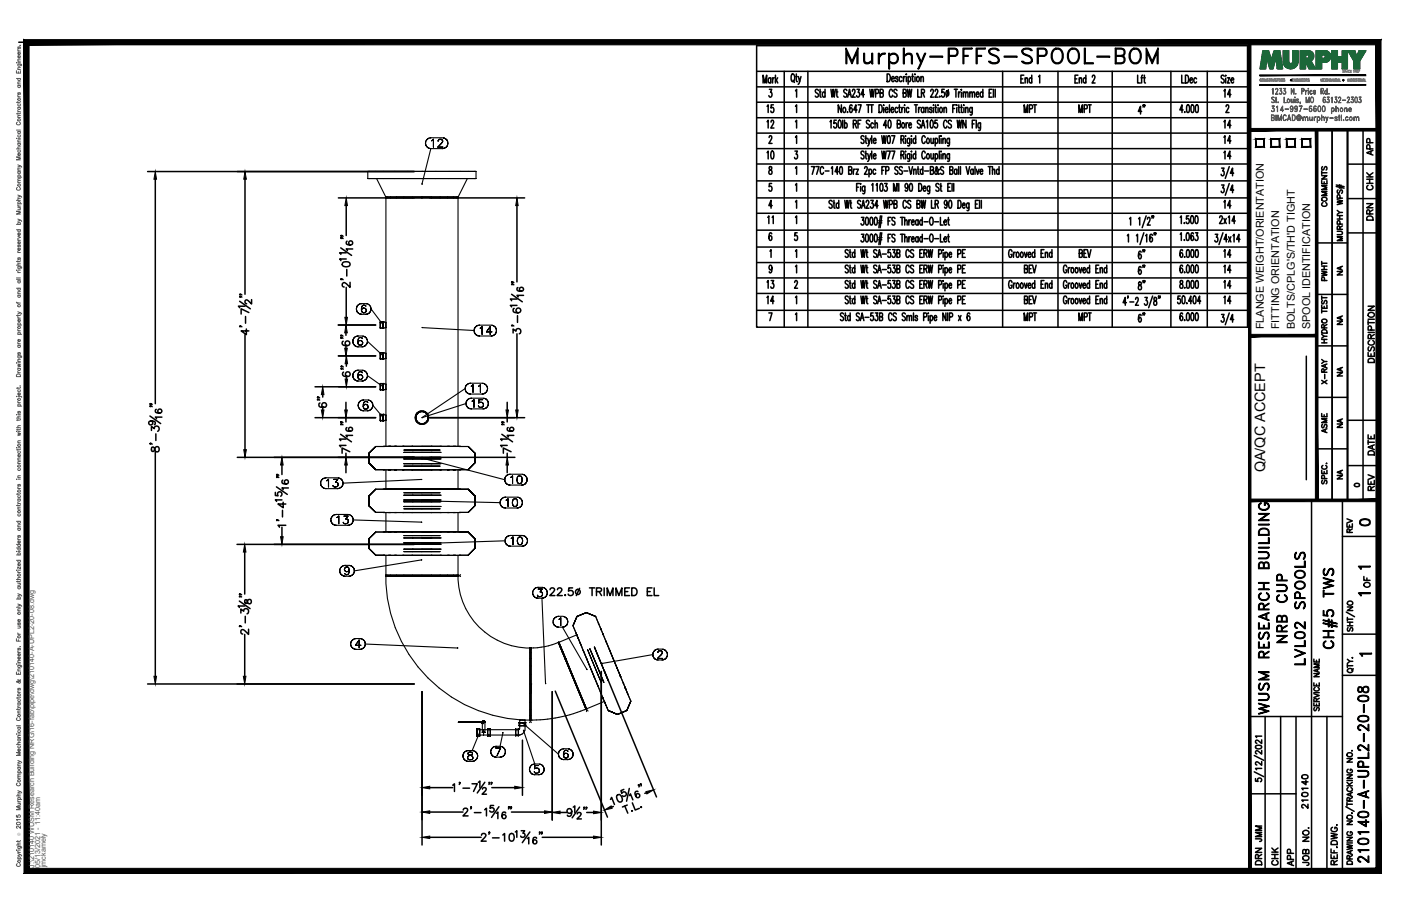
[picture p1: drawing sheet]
<svg xmlns="http://www.w3.org/2000/svg" width="432mm" height="279mm" viewBox="0 0 432 279" stroke-linecap="round" stroke-linejoin="round" font-family="sans-serif">
<defs><g id="words">
<text font-size="10.6" x="259.6" y="22.6">Murphy-PFFS-SPOOL-BOM</text>
<text font-size="7.9" x="413.1" y="201.1" transform="rotate(-90 413.1 201.1)">CH#5 TWS</text>
<g font-size="6.6">
<text x="397.6" y="199.3" transform="rotate(-90 397.6 199.3)">NRB CUP</text>
<text x="403.2" y="206" transform="rotate(-90 403.2 206)">LVL02 SPOOLS</text>
<text x="391.9" y="221.5" transform="rotate(-90 391.9 221.5)">WUSM RESEARCH BUILDING</text>
<text x="422.6" y="267.1" transform="rotate(-90 422.6 267.1)">210140-A-UPL2-20-08</text>
</g>
<text font-size="5.7" x="168.3" y="184.9">22.5 TRIMMED EL</text>
<g font-size="5.3">
<text x="239.5" y="36" transform="rotate(-90 239.5 36)">15</text>
<text x="376.1" y="31">14</text>
<text x="235.3" y="40.6">12</text>
<text x="353.8" y="36.3" transform="rotate(-90 353.8 36.3)">4&quot;</text>
<text x="376.1" y="40.6">14</text>
<text x="380.3" y="45.5" transform="rotate(-90 380.3 45.5)">14</text>
<text x="235.3" y="50.1">10</text>
<text x="376.1" y="50.1">14</text>
<text x="376.1" y="65.3">14</text>
<text x="331.3" y="80.4">BEV</text>
<text x="353.8" y="81.1" transform="rotate(-90 353.8 81.1)">6&quot;</text>
<text x="376.1" y="80.4">14</text>
<text x="235.3" y="90">13</text>
<text x="353.8" y="85.7" transform="rotate(-90 353.8 85.7)">6&quot;</text>
<text x="376.1" y="90">14</text>
<text x="380.3" y="85.4" transform="rotate(-90 380.3 85.4)">14</text>
<text x="239.5" y="94.9" transform="rotate(-90 239.5 94.9)">14</text>
<text x="380.3" y="94.9" transform="rotate(-90 380.3 94.9)">14</text>
<text x="353.8" y="100.5" transform="rotate(-90 353.8 100.5)">6&quot;</text>
<text x="417.7" y="163.3">0</text>
<text x="389.8" y="260.7" transform="rotate(-90 389.8 260.7)">JMM</text>
<text x="389.8" y="267.8" transform="rotate(-90 389.8 267.8)">DRN</text>
<text x="399.7" y="268.1" transform="rotate(-90 399.7 268.1)">APP</text>
</g>
<g font-size="4.9">
<text x="424" y="49" transform="rotate(-90 424 49)">APP</text>
<text x="424" y="59.6" transform="rotate(-90 424 59.6)">CHK</text>
<text x="409.9" y="64.9" transform="rotate(-90 409.9 64.9)">COMMENTS</text>
<text x="239.2" y="70.2" transform="rotate(-90 239.2 70.2)">11</text>
<text x="424" y="69.1" transform="rotate(-90 424 69.1)">DRN</text>
<text x="409.9" y="87.8" transform="rotate(-90 409.9 87.8)">PWHT</text>
<text x="424.4" y="112.9" transform="rotate(-90 424.4 112.9)">DESCRIPTION</text>
<text x="409.9" y="119.6" transform="rotate(-90 409.9 119.6)">X-RAY</text>
<text x="409.9" y="134.8" transform="rotate(-90 409.9 134.8)">ASME</text>
<text x="424.4" y="141.5" transform="rotate(-90 424.4 141.5)">DATE</text>
<text x="424.4" y="152.4" transform="rotate(-90 424.4 152.4)">REV</text>
<text x="417.7" y="165.5" transform="rotate(-90 417.7 165.5)">REV</text>
<text x="423" y="182.4" transform="rotate(-90 423 182.4)">OF</text>
<text x="403.9" y="250.5" transform="rotate(-90 403.9 250.5)">210140</text>
<text x="394.8" y="268.1" transform="rotate(-90 394.8 268.1)">CHK</text>
<text x="404.3" y="268.1" transform="rotate(-90 404.3 268.1)">JOB NO.</text>
</g>
<g font-size="4.4">
<text x="414.5" y="86.1" transform="rotate(-90 414.5 86.1)">NA</text>
<text x="414.5" y="101.2" transform="rotate(-90 414.5 101.2)">NA</text>
<text x="414.5" y="117.1" transform="rotate(-90 414.5 117.1)">NA</text>
<text x="414.5" y="133" transform="rotate(-90 414.5 133)">NA</text>
<text x="389.9" y="145.7" transform="rotate(-90 389.9 145.7)">QA/QC ACCEPT</text>
<text x="414.5" y="148.9" transform="rotate(-90 414.5 148.9)">NA</text>
</g>
<text font-size="4" x="416.3" y="151.3">0</text>
<g font-size="3.5">
<text x="417.3" y="176.7">1</text>
<text x="417.3" y="184.9">1</text>
<text x="417.7" y="203.6">1</text>
</g>
<g font-size="3.3">
<text x="389.5" y="101.5" transform="rotate(-90 389.5 101.5)">FLANGE WEIGHT/ORIENTATION</text>
<text x="394.3" y="101.5" transform="rotate(-90 394.3 101.5)">FITTING ORIENTATION</text>
<text x="399.1" y="101.5" transform="rotate(-90 399.1 101.5)">BOLTS/CPLG'S/TH'D TIGHT</text>
<text x="403.8" y="101.5" transform="rotate(-90 403.8 101.5)">SPOOL IDENTIFICATION</text>
</g>
<g font-size="2.2" fill="#545454">
<text x="10.5" y="267.5" transform="rotate(-90 10.5 267.5)">J:\210140 WUSM Research Building NRG\16-fab\pipe\dwg\210140-A-UPL2-20-08.dwg</text>
<text x="12.4" y="267.5" transform="rotate(-90 12.4 267.5)">05/13/2021 - 11:40am</text>
<text x="14.1" y="267.4" transform="rotate(-90 14.1 267.4)">jmckamely</text>
</g>
<text font-size="1.3" fill="#545454" x="6.3" y="257.9" transform="rotate(-90 6.3 257.9)">Ó</text>
</g></defs>
<!-- layer: HP-TWS-WLD -->
<g fill="none" stroke="#000" stroke-width=".34">
<path d="M113.4 52.9h32.8M113.9 55.1h32.3M115.6 52.9h-2.2v2.2h.5h-.5M116.1 55.1l2.8 5.7h8.3h-8.3M130.1 56.7l-.1 .1zM131.1 44.2l.1 .5-.1-.5M131.2 43.6l-.1 .6 .1-.6M131.2 44.7l.3 .5-.3-.5M131.5 43.2l-.3 .4 .3-.4M131.5 45.2l.3 .3-.3-.3M131.8 42.8l-.3 .4 .3-.4M131.8 45.5l.5 .2-.5-.2"/>
<path d="M132.3 42.6l-.5 .2 .5-.2M132.3 45.7l.5 .1-.5-.1M132.8 42.5l-.5 .1 .5-.1M132.8 42.5h3.6M133 43.4l.3-.1-.3 .1M133.3 43.3l.3-.3-.3 .3M133.6 43v2.4v-2.4M134.9 45.4h1.6h-1.6M135 43.5h.1M135 43.4l.2-.2-.2 .2M135.2 43.2l.1-.1-.1 .1M135.3 43.1l.2-.1-.2 .1"/>
<path d="M135.5 43h.5h-.5M136 43l.2 .1-.2-.1M136 44.2l-1.1 1.2 1.1-1.2M136.2 43.1l.1 .1-.1-.1M136.3 43.9l-.3 .3 .3-.3M136.3 43.2l.1 .2-.1-.2M136.4 45.8l.5-.1-.5 .1M136.4 45.8h-3.6l-2.7 10.9M136.4 43.7l-.1 .2 .1-.2M136.4 43.4v.3v-.3M136.9 42.6l-.5-.1 .5 .1M136.9 45.7l.5-.2-.5 .2"/>
<path d="M137.4 42.8l-.5-.2 .5 .2M137.4 45.5l.3-.3-.3 .3M137.7 43.2l-.3-.4 .3 .4M137.7 45.2l.3-.5-.3 .5M138 43.6l-.3-.4 .3 .4M138 44.7v-.5v.5M138 44.2v-.6v.6M144 55.1l-2.8 5.7h-1.5h1.5M146.7 52.9h-.5h.5v2.2h-.5h.5M127.2 60.8h2.8h-2.8M130 60.8h5.6zM135.6 60.8h4.1z"/>
<path d="M109.8 95.3l.1 .5-.1-.5M109.9 94.8l-.1 .5 .1-.5M109.9 95.8l.2 .5-.2-.5M110.1 94.3l-.2 .5 .2-.5M110.1 96.3l.4 .3-.4-.3M110.5 93.9l-.4 .4 .4-.4M110.5 96.6l.5 .2-.5-.2M111 93.7l-.5 .2 .5-.2M111 96.8l.5 .1-.5-.1M111.4 95.1v.6v-.6M111.5 93.6l-.5 .1 .5-.1M111.5 96.9h1.2"/>
<path d="M111.5 93.6h1.2M111.5 94.6l-.1 .5 .1-.5M111.5 95.3v.8zM111.5 96.1l.2 .2-.2-.2M111.7 94.2l-.2 .4 .2-.4M111.7 95.1l-.2 .2 .2-.2M111.7 96.3l.4 .2-.4-.2M112.1 94.1l-.4 .1 .4-.1M112.1 95l-.4 .1 .4-.1M112.1 96.5h.1M112.2 95h.1M112.2 96.5l.4-.2-.4 .2"/>
<path d="M112.3 94.1h-.2h.2M112.6 95.1l-.4-.1 .4 .1M112.6 96.3l.2-.2-.2 .2M112.7 94.2l-.4-.1 .4 .1M112.7 96.9l.5-.1-.5 .1M112.8 95.3l-.2-.2 .2 .2M112.8 94.4l-.1-.2 .1 .2M112.8 96.1l.1-.3-.1 .3M112.8 95.3l.1 .5zM113.2 93.7l-.5-.1 .5 .1M113.2 96.8l.5-.2-.5 .2M113.7 93.9l-.5-.2 .5 .2"/>
<path d="M113.7 96.6l.3-.3-.3 .3M114 94.3l-.3-.4 .3 .4M114 96.3l.3-.5-.3 .5M114.3 94.8l-.3-.5 .3 .5M114.3 95.8l.1-.5-.1 .5M114.4 95.3l-.1-.5 .1 .5M114.4 95.3l3.6 4.8M117.2 99.2v.2zM117.2 99.2v.3zM117.2 99.3v.3zM117.2 99.5v.3zM117.2 99.7v.3z"/>
<path d="M117.2 100v.2zM117.2 99.4l1.7 .1M117.2 99.2v2h.9v-.2M118.1 99.3l-.9-.1v1.9M118.1 99.3v.1M118.1 99.2v.3zM118.1 99.3v.3zM118.1 99.5v.3zM118.1 99.7v.3zM118.1 100v.2zM118.1 99.2v2M118.9 99.4v1.6"/>
<path d="M108.7 105.3l.1 .5-.1-.5M108.7 115.9l.1 .5-.1-.5M108.8 104.8l-.1 .5 .1-.5M108.8 105.8l.2 .4-.2-.4M108.8 115.3l-.1 .6 .1-.6M108.8 116.4l.2 .4-.2-.4M109 104.3l-.2 .5 .2-.5M109 106.2l.4 .4-.4-.4M109 114.8l-.2 .5 .2-.5M109 116.8l.4 .4-.4-.4M109.4 103.9l-.4 .4 .4-.4M109.4 106.6l.5 .3-.5-.3"/>
<path d="M109.4 114.5l-.4 .3 .4-.3M109.4 117.2l.5 .2-.5-.2M109.9 103.7l-.5 .2 .5-.2M109.9 106.9l.5 .1-.5-.1M109.9 114.2l-.5 .3 .5-.3M109.9 117.4l.5 .1-.5-.1M110.3 105.1v.6v-.6M110.3 115.7v.5v-.5M110.4 103.6l-.5 .1 .5-.1M110.4 114.2h-.5h.5M110.4 107h1.2M110.4 103.6h1.2"/>
<path d="M110.4 117.5h1.2M110.4 114.2h1.2M110.4 104.5l-.1 .6 .1-.6M110.4 105.4v.7zM110.4 106.1l.2 .3-.2-.3M110.4 115.1l-.1 .6 .1-.6M110.4 115.9v.8zM110.4 116.7l.2 .2-.2-.2M110.6 104.2l-.2 .3 .2-.3M110.6 105.1l-.2 .3 .2-.3M110.6 106.4l.4 .1-.4-.1M110.6 114.8l-.2 .3 .2-.3"/>
<path d="M110.6 115.7l-.2 .2 .2-.2M110.6 116.9l.4 .1-.4-.1M111 104.1l-.4 .1 .4-.1M111 105l-.4 .1 .4-.1M111 106.5h.1M111 114.6l-.4 .2 .4-.2M111 115.6l-.4 .1 .4-.1M111 117h.1M111.1 105h.1M111.1 106.5l.3-.1-.3 .1M111.1 115.6h.1M111.1 117l.3-.1-.3 .1"/>
<path d="M111.2 104.1h-.2h.2M111.2 114.6h-.2h.2M111.4 105.1l-.3-.1 .3 .1M111.4 106.4l.3-.3-.3 .3M111.4 115.7l-.3-.1 .3 .1M111.4 116.9l.3-.2-.3 .2M111.6 104.2l-.4-.1 .4 .1M111.6 107l.5-.1-.5 .1M111.6 114.8l-.4-.2 .4 .2M111.6 117.5l.5-.1-.5 .1M111.7 105.4l-.3-.3 .3 .3M111.7 104.4l-.1-.2 .1 .2"/>
<path d="M111.7 106.1l.1-.3-.1 .3M111.7 105.4l.1 .4zM111.7 115.9l-.3-.2 .3 .2M111.7 115l-.1-.2 .1 .2M111.7 116.7l.1-.3-.1 .3M111.7 115.9l.1 .5zM112.1 103.7l-.5-.1 .5 .1M112.1 106.9l.5-.3-.5 .3M112.1 114.2h-.5h.5M112.1 117.4l.5-.2-.5 .2M112.6 103.9l-.5-.2 .5 .2M112.6 106.6l.3-.4-.3 .4"/>
<path d="M112.6 114.5l-.5-.3 .5 .3M112.6 117.2l.3-.4-.3 .4M112.9 104.3l-.3-.4 .3 .4M112.9 106.2l.3-.4-.3 .4M112.9 114.8l-.3-.3 .3 .3M112.9 116.8l.3-.4-.3 .4M113.2 104.8l-.3-.5 .3 .5M113.2 105.8l.1-.5-.1 .5M113.2 115.3l-.3-.5 .3 .5M113.2 116.4l.1-.5-.1 .5M113.3 105.3l-.1-.5 .1 .5M113.3 115.9l-.1-.6 .1 .6"/>
<path d="M113.3 105.3l4.7 4.4M113.3 115.9l4.7 3.3M117.2 108.9v1.7M117.2 108.7v.3zM117.2 108.9v.3zM117.2 109v.3zM117.2 109.2v.3zM117.2 109.5v.3zM117.2 109.8v.2zM117.2 110v.3zM117.2 110.2v.3zM117.2 110.3v.3z"/>
<path d="M117.2 110.5v.3zM117.2 110.6v.2zM117.2 110.6h.1M117.2 109h1.7M117.2 108.9h.9M117.2 108.7v2.1h.9v-.2M117.2 118.4v1.8M117.2 118.3v.2zM117.2 118.3v.3zM117.2 118.4v.3zM117.2 118.6v.3zM117.2 118.8v.3z"/>
<path d="M117.2 119v.3zM117.2 119.3v.2zM117.2 119.5v.3zM117.2 119.7v.3zM117.2 119.9v.3zM117.2 118.5l1.7 .1M117.2 118.4h.9M117.2 118.3v2h.9v-.2M117.2 100.2v.3zM117.2 100.4v.3zM117.2 100.7v.3zM117.2 100.8v.3z"/>
<path d="M117.2 101v.2zM117.2 101.1h1.7M118 109.6h.1M118 119.2h.1M118.1 100.1h.1M118.1 108.9v.1M118.1 108.7v.3zM118.1 108.9v.3zM118.1 109v.3zM118.1 109.2v.3zM118.1 109.5v.3zM118.1 109.8v.2z"/>
<path d="M118.1 110v.3zM118.1 110.2v.3zM118.1 110.3v.3zM118.1 118.4v.1M118.1 118.3v.3zM118.1 118.4v.3zM118.1 118.6v.3zM118.1 118.8v.3zM118.1 119v.3zM118.1 119.3v.2zM118.1 119.5v.3zM118.1 119.7v.3z"/>
<path d="M118.1 119.9v.3zM118.1 100.2v.3zM118.1 100.4v.3zM118.1 100.7v.3zM118.1 100.8v.3zM118.1 108.7v2.1M118.1 118.3v2M118.9 108.9v1.7h-1.7M118.9 118.4v1.7M130.2 101h-.2l16.1 .9M143.4 119.8l.1 .6-.1-.6M143.4 119.8l-13.4 9"/>
<path d="M143.5 119.3l-.1 .5 .1-.5M143.7 118.9l-.2 .4 .2-.4M144 118.5l-.3 .4 .3-.4M144.5 118.3l-.5 .2 .5-.2M145 118.2l-.5 .1 .5-.1M145 118.2h3.6M145.2 119.1l.2-.1-.2 .1M145.4 119l.4-.4-.4 .4M145.8 118.6v2.4v-2.4M146.1 101.9l.1 .6-.1-.6M146.2 101.4l-.1 .5 .1-.5M146.2 102.5l.3 .4-.3-.4"/>
<path d="M146.5 101l-.3 .4 .3-.4M146.5 102.9l.3 .4-.3-.4M146.8 100.6l-.3 .4 .3-.4M146.8 103.3l.5 .2-.5-.2M147.3 100.4l-.5 .2 .5-.2M147.3 103.5l.5 .1-.5-.1M147.5 119.1l.2-.1-.2 .1M147.7 119l.4-.4-.4 .4M147.8 100.3l-.5 .1 .5-.1M147.8 103.6h3.6M147.8 100.3h3.6M148 101.2l.2-.1-.2 .1"/>
<path d="M148.1 118.6v2.4v-2.4M148.2 101.1l.4-.4-.4 .4M148.6 100.7v2.5v-2.5M149.1 118.3l-.5-.1 .5 .1M149.5 118.5l-.4-.2 .4 .2M149.9 118.9l-.4-.4 .4 .4M149.9 102.3h1.7h-1.7M150.2 119.3l-.3-.4 .3 .4M150.3 119.8l-.1-.5 .1 .5M151.1 100.7l-1.2 1.6 1.2-1.6M151.1 100.7v2.5v-2.5M151.4 103.6l.5-.1-.5 .1"/>
<path d="M151.9 100.4l-.5-.1 .5 .1M151.9 103.5l.4-.2-.4 .2M152.3 100.6l-.4-.2 .4 .2M152.3 103.3l.4-.4-.4 .4M152.7 101l-.4-.4 .4 .4M152.7 102.9l.2-.4-.2 .4M152.9 101.4l-.2-.4 .2 .4M152.9 102.5l.1-.6-.1 .6M153 101.9l-.1-.5 .1 .5M110.4 125l.1 .5-.1-.5M110.5 124.5l-.1 .5 .1-.5M110.5 125.5l.2 .5-.2-.5"/>
<path d="M110.7 124l-.2 .5 .2-.5M110.7 126l.4 .4-.4-.4M111.1 123.6l-.4 .4 .4-.4M111.1 126.4l.4 .2-.4-.2M111.5 123.4l-.4 .2 .4-.2M111.5 126.6l.5 .1-.5-.1M112 124.8v.6v-.6M112 123.3l-.5 .1 .5-.1M112 126.7h1.3M112 123.3h1.3M112.1 124.3l-.1 .5 .1-.5M112.1 125v.8z"/>
<path d="M112.1 125.8l.2 .3-.2-.3M112.3 123.9l-.2 .4 .2-.4M112.3 124.8l-.2 .2 .2-.2M112.3 126.1l.3 .1-.3-.1M112.6 123.8l-.3 .1 .3-.1M112.6 124.7l-.3 .1 .3-.1M112.6 126.2h.1M112.8 124.7h.1M112.8 126.2l.3-.1-.3 .1M112.9 123.8h-.3h.3M113.1 124.8l-.3-.1 .3 .1M113.1 126.1l.3-.3-.3 .3"/>
<path d="M113.2 123.9l-.3-.1 .3 .1M113.3 126.7l.5-.1-.5 .1M113.4 125l-.3-.2 .3 .2M113.4 124.1l-.2-.2 .2 .2M113.4 125.8v-.3v.3M113.4 125v.5zM113.7 139.8l2.1-2.1-2.1 2.1v2.9v-2.9v2.9l2.1 2.2-2.1-2.2 2.1 2.2-2.1-2.2zM113.8 123.4l-.5-.1 .5 .1M113.8 126.6l.4-.2-.4 .2M114.2 123.6l-.4-.2 .4 .2M114.2 126.4l.4-.4-.4 .4M114.6 124l-.4-.4 .4 .4"/>
<path d="M114.6 126l.2-.5-.2 .5M114.8 124.5l-.2-.5 .2 .5M114.8 125.5l.1-.5-.1 .5M114.9 125l-.1-.5 .1 .5M114.9 125l3.1 3.7M115.8 137.7l-2.1 2.1 2.1-2.1M115.8 137.7h2.8h-.5M117.2 120v.3zM117.2 120.1v.2zM117.2 120.1h1.7M117.2 127.8v.2zM117.2 127.8v.3z"/>
<path d="M117.2 127.9v.3zM117.2 128.1v.3zM117.2 128.3v.3zM117.2 128.6v.2zM117.2 128.8v.3zM117.2 129v.3zM117.2 129.2v.3zM117.2 129.4v.3zM117.2 129.5v.3zM117.2 129.6v.2zM117.2 128l1.7 .1M117.2 129.7h1.7"/>
<path d="M117.2 127.8v2h.9v-.2M118.1 128.7h.1M118.1 127.9l-.9-.1v1.9M118.1 127.9v.1M118.1 127.8v.3zM118.1 127.9v.3zM118.1 128.1v.3zM118.1 128.3v.3zM118.1 128.6v.2zM118.1 128.8v.3zM118.1 129v.3zM118.1 129.2v.3z"/>
<path d="M118.1 129.4v.3zM118.1 127.8v2M118.9 137.7v-76.7h22.3v76.7M118.9 128v1.6M119.7 137.7h-1.1h1.1M119.7 137.7h1.9zM121.6 137.7h2.5zM124.1 137.7h2.8zM124.5 138.8h2.7h-2.7M124.5 137.7h5.5M124.5 139.5h11.1M126.9 137.7h3.1z"/>
<path d="M127.2 138.8h2.8h-2.8M128 128.3v1.1M128 129.4a2.09 2.09 0 0 0 2.1 1.5 2.09 2.09 0 0 0 2-1.5M128 128.3a2.09 2.09 0 0 1 2.1-1.6 2.09 2.09 0 0 1 2 1.6M128.2 129.3v-1l.2 1.4M128.2 129.3l.2 .4M128.4 127.9l-.2 .4 .2-.4M128.4 127.9l-.2 1.4M128.4 129.7l1.2 .9M128.7 127.5l-.3 .4 .3-.4M128.7 127.5l-.3 .4M129.1 127.2l-.4 .3 .4-.3"/>
<path d="M129.1 127.2l-.4 .3M129.6 127l-.5 .2 .5-.2M129.6 130.6h.9M129.6 127l-.5 .2M130 126.9l-.4 .1 .4-.1M130 128.8h.2zM130 137.7h5.6M130 139.5h2.9h-2.9M130 138.8h2.9h-2.9M130 126.9l-.4 .1M130 126.9a1.81 1.81 0 0 1 1.9 1.4M131.9 128.3v1z"/>
<path d="M131.9 129.3a1.73 1.73 0 0 1-1.4 1.3M131.9 128.3v1M132.1 128.3v1.1zM132.9 138.8h2.7h-2.7M136 137.7h-2.9h2.9M136 137.7h-.4h.4M138.5 137.7h-2.5h2.5M138.5 137.7h-.6h.6M140.4 137.7h-1.9h1.9M140.4 137.7h-.7h.7M141.5 137.7h-1.1h1.1M141.5 137.7h.5z"/>
<path d="M143.5 120.4l.2 .4-.2-.4M143.6 124.4l.1 .6-.1-.6M143.6 124.4l-13.4 4.4M143.7 120.8l.3 .4-.3-.4M143.7 123.9l-.1 .5 .1-.5M143.7 125l.3 .4-.3-.4M144 123.5l-.3 .4 .3-.4M144 125.4l.3 .4-.3-.4M144 121.2l.5 .2-.5-.2M144.3 123.1l-.3 .4 .3-.4M144.3 125.8l.5 .2-.5-.2M144.3 137.7h-2.8h2.8"/>
<path d="M144.3 137.7l2.1 2.1-2.1-2.1 2.1 2.1v2.9l-2.1 2.2 2.1-2.2v-2.9v2.9v-2.9zM144.5 121.4l.5 .1-.5-.1M144.8 122.9l-.5 .2 .5-.2M144.8 126l.5 .1-.5-.1M145 121.5h3.6M145.3 122.8l-.5 .1 .5-.1M145.3 126.1h3.6M145.3 122.8h3.6M145.5 123.7l.2-.1-.2 .1M145.7 123.6l.4-.3-.4 .3M146.1 123.3v2.3v-2.3M147.6 125.4l-.2-.2 .2 .2"/>
<path d="M147.6 124.3h.1M147.6 123.3v1v-1M147.6 125.5h.1M147.6 124.1h.4h-.4M148 125.6l-.4-.1 .4 .1M148 124.1h.3h-.3M148.3 125.6h-.3h.3M148.3 124.1h.4h-.4M148.6 121.5l.5-.1-.5 .1M148.7 125.5l-.4 .1 .4-.1M148.7 124.1l.2 .3-.2-.3M148.8 123.3h-1.2h1.2"/>
<path d="M148.9 126.1l.5-.1-.5 .1M148.9 125.3l-.2 .2 .2-.2M148.9 124.4l.1 .3-.1-.3M149 124.7l-.1 .6zM149.1 121.4l.4-.2-.4 .2M149.4 122.9l-.5-.1 .5 .1M149.4 126l.4-.2-.4 .2M149.5 121.2l.4-.4-.4 .4M149.8 123.1l-.4-.2 .4 .2M149.8 125.8l.4-.4-.4 .4M149.9 120.8l.3-.4-.3 .4M150.2 120.4l.1-.6-.1 .6"/>
<path d="M150.2 123.5l-.4-.4 .4 .4M150.2 125.4l.2-.4-.2 .4M150.4 123.9l-.2-.4 .2 .4M150.4 125l.1-.6-.1 .6M150.5 124.4l-.1-.5 .1 .5M98.8 149l.1 .5-.1-.5M98.9 148.5l-.1 .5 .1-.5M98.9 149.5l.2 .5-.2-.5M99.1 148l-.2 .5 .2-.5M99.1 150l.4 .4-.4-.4M99.5 147.6l-.4 .4 .4-.4M99.5 150.4l.5 .2-.5-.2"/>
<path d="M100 147.4l-.5 .2 .5-.2M100 150.6l.5 .1-.5-.1M100.5 147.3l-.5 .1 .5-.1M100.5 150.7h3.5M100.5 147.3h3.5M100.7 148.3l.2-.1-.2 .1M100.9 148.2l.3-.4-.3 .4M101.2 147.8v2.4v-2.4M102.1 159.8l-.1 .5 .1-.5M102.3 159.4l-.2 .4 .2-.4M102.6 149.8l.2 .3zM102.6 159l-.3 .4 .3-.4"/>
<path d="M102.8 147.8h1.3h-1.3M102.8 150.1l.7 .1zM103.1 158.7l-.5 .3 .5-.3M103.4 148.7h.3h-.3M103.7 158.7h-.6h.6M103.7 158.7h3.5M103.7 148.7l.3 .1-.3-.1M103.8 159.6l.3-.1-.3 .1M103.9 150.1l-.4 .1 .4-.1M104 148.8l.1 .2-.1-.2M104 150.7l.5-.1-.5 .1M104.1 147.8l-.7 .9 .7-.9"/>
<path d="M104.1 149.8l-.2 .3 .2-.3M104.1 149l.1 .3-.1-.3M104.1 159.5l.3-.3-.3 .3M104.2 149.3l-.1 .5zM104.4 159.2v2.3v-2.3M104.5 147.4l-.5-.1 .5 .1M104.5 150.6l.5-.2-.5 .2M105 147.6l-.5-.2 .5 .2M105 150.4l.4-.4-.4 .4M105.4 148l-.4-.4 .4 .4M105.4 150l.2-.5-.2 .5M105.6 148.5l-.2-.5 .2 .5"/>
<path d="M105.6 149.5l.1-.5-.1 .5M106 159.2h1.3h-1.3M107.3 159.2l-.8 .8 .8-.8M107.7 158.7h-.5h.5M108.2 159l-.5-.3 .5 .3M108.6 159.4l-.4-.4 .4 .4M108.8 159.8l-.2-.4 .2 .4M115.8 150.9l-2.1 2.1 2.1-2.1M115.8 150.9l-2.1 2.1v2.9v-2.9v2.9l2.1 2.1-2.1-2.1 2.1 2.1-2.1-2.1v-2.9zM115.8 158h2.8h-2.8M115.8 144.9h2.8h-2.8M115.8 150.9h2.8"/>
<path d="M118.1 150.8h.5l-.5 .1M118.1 158.1h11.9h-3.1M118.1 158.1h8.8M118.1 144.9h11.9h-3.1M118.1 144.9h8.8M118.1 144.9h.1M118.1 158v.1M118.9 144.9v5.9M118.9 158.1v5.9M119.7 150.8h-1.1h1.1M119.7 150.8h1.9zM121.6 150.8h2.5z"/>
<path d="M124.1 150.8h2.8zM124.5 152h2.7h-2.7M124.5 150.8h5.5M124.5 154.2h11.1M124.5 152.7h11.1M124.5 141.5h11.1M124.5 143h11.1M124.5 141h11.1M124.5 154.7h11.1M124.5 156.2h11.1M126.9 150.8h3.1zM127.2 152h2.8h-2.8"/>
<path d="M127.2 143.7h-2.7h2.7M127.2 156.9h-2.7h2.7M129.9 147.9l-24.2 1.1-.1-.5 .1 .5M130 150.8h5.6M130 141.3h.2zM130 154.2h2.9h-2.9M130 152.7h2.9h-2.9M130 152h2.9h-2.9M130 143.7h-2.8h2.8M130 141h2.9h-2.9M130 156.9h-2.8h2.8M130.2 154.5h-.2l24.1 .5"/>
<path d="M130.2 141.3l25.4 6.6M132.9 152h2.7h-2.7M132.9 141.5h-2.9h2.9M132.9 143h-2.9h2.9M132.9 143.7h-2.9h2.9M132.9 154.7h-2.9h2.9M132.9 156.2h-2.9h2.9M132.9 156.9h-2.9h2.9M135.6 158.1h-5.6h10.4M135.6 144.9h-5.6h10.4M135.6 143.7h-2.7h2.7M135.6 156.9h-2.7h2.7"/>
<path d="M136 150.8h-2.9h2.9M136 150.8h-.4h.4M138.5 150.8h-2.5h2.5M138.5 150.8h-.6h.6M140.4 150.8h-1.9h1.9M140.4 150.8h-.7h.7M141.2 144.9v5.9M141.2 158.1v5.9M141.5 150.8h-1.1h1.1M141.5 150.8l.5 .1M141.5 150.8h.5M142 144.9h.1"/>
<path d="M142 158v.1M144.3 158l-17.4 .1M144.3 150.9h-2.8h2.8M144.3 158l2.1-2.1-2.1 2.1M144.3 150.9l2.1 2.1-2.1-2.1 2.1 2.1v2.9l-2.1 2.1 2.1-2.1v-2.9v2.9v-2.9zM144.3 144.9h-17.4M144.3 144.9l2.1-2.2-2.1 2.2M154.1 155l.1 .5-.1-.5M154.2 154.5l-.1 .5 .1-.5M154.2 155.5l.3 .5-.3-.5M154.5 154l-.3 .5 .3-.5M154.5 156l.3 .4-.3-.4"/>
<path d="M154.8 153.7l-.3 .3 .3-.3M154.8 156.4l.5 .2-.5-.2M155.3 153.4l-.5 .3 .5-.3M155.3 156.6l.5 .1-.5-.1M155.6 147.9v.5v-.5M155.6 147.4v.5v-.5M155.6 148.4l.3 .5-.3-.5M155.8 153.3l-.5 .1 .5-.1M155.8 156.7h3.6M155.8 153.3h3.6M155.9 146.9l-.3 .5 .3-.5M155.9 148.9l.3 .4-.3-.4"/>
<path d="M156 154.2h.2h-.2M156.2 154.2l.4-.4-.4 .4M156.2 146.6l-.3 .3 .3-.3M156.2 149.3l.5 .2-.5-.2M156.6 153.8v2.4v-2.4M156.7 146.3l-.5 .3 .5-.3M156.7 149.5l.5 .1-.5-.1M157.2 146.2l-.5 .1 .5-.1M157.2 149.6h3.6M157.2 146.2h3.6M157.4 147.2l.2-.1-.2 .1M157.6 147.1l.4-.3-.4 .3"/>
<path d="M157.9 154.8v.4v-.4M157.9 155.2l.2 .5-.2-.5M158 146.8v2.3v-2.3M158.1 154.2l-.2 .6 .2-.6M158.1 155.7l.2 .4-.2-.4M158.3 153.9l-.2 .3 .2-.3M158.3 156.1l.3 .1-.3-.1M158.6 153.8l-.3 .1 .3-.1M158.6 156.2h.2h-.2M158.8 153.8h-.2h.2M158.8 156.2l.4-.1-.4 .1M159.2 153.9l-.4-.1 .4 .1"/>
<path d="M159.2 156.1l.2-.4-.2 .4M159.3 147.8v.3v-.3M159.3 148.1l.2 .6-.2-.6M159.4 156.7l.5-.1-.5 .1M159.4 154.2l-.2-.3 .2 .3M159.4 155.7l.1-.5-.1 .5M159.4 154.2l.1 1zM159.5 147.2l-.2 .6 .2-.6M159.5 148.7l.2 .3-.2-.3M159.7 146.8l-.2 .4 .2-.4M159.7 149l.3 .1-.3-.1M159.9 153.4l-.5-.1 .5 .1"/>
<path d="M159.9 156.6l.4-.2-.4 .2M160 146.8h-.3h.3M160 149.1h.3h-.3M160.3 146.8h-.3h.3M160.3 149.1l.3-.1-.3 .1M160.3 153.7l-.4-.3 .4 .3M160.3 156.4l.4-.4-.4 .4M160.6 146.8h-.3h.3M160.6 149l.2-.3-.2 .3M160.7 154l-.4-.3 .4 .3M160.7 156l.2-.5-.2 .5M160.8 149.6l.5-.1-.5 .1"/>
<path d="M160.8 147.2l-.2-.4 .2 .4M160.8 148.7l.1-.6-.1 .6M160.8 147.2l.1 .9zM160.9 154.5l-.2-.5 .2 .5M160.9 155.5l.1-.5-.1 .5M161 155l-.1-.5 .1 .5M161.3 146.3l-.5-.1 .5 .1M161.3 149.5l.5-.2-.5 .2M161.8 146.6l-.5-.3 .5 .3M161.8 149.3l.3-.4-.3 .4M162.1 146.9l-.3-.3 .3 .3M162.1 148.9l.3-.5-.3 .5"/>
<path d="M162.4 147.4l-.3-.5 .3 .5M162.4 148.4l.1-.5-.1 .5M162.5 147.9l-.1-.5 .1 .5M102 160.3l.1 .6-.1-.6M102.1 160.9l.2 .4-.2-.4M102.3 161.3l.3 .4-.3-.4M102.6 161.7l.5 .2-.5-.2M103.1 161.9l.6 .1-.6-.1M103.7 162h3.5M104.7 176.1l.1 .5-.1-.5M104.8 175.5l-.1 .6 .1-.6M104.8 176.6l.2 .4-.2-.4"/>
<path d="M105 175l-.2 .5 .2-.5M105 177l.4 .4-.4-.4M105.4 174.7l-.4 .3 .4-.3M105.4 177.4l.5 .2-.5-.2M105.8 161.1l.2 .3zM105.9 174.4l-.5 .3 .5-.3M105.9 177.6l.5 .1-.5-.1M106 161.4l.7 .1zM106.2 175.6h.1M106.2 175.5l.1-.3-.1 .3M106.3 176l-.1-.4 .1 .4M106.3 175.2l.2-.3-.2 .3"/>
<path d="M106.4 174.4h-.5h.5M106.4 177.7h1.2M106.4 174.4h1.2M106.4 177.1l-.1-.2 .1 .2M106.5 176.2l-.2-.2 .2 .2M106.5 174.9l.3-.1-.3 .1M106.5 160h.4h-.4M106.8 177.2l-.4-.1 .4 .1M106.8 176.3l-.3-.1 .3 .1M106.8 174.8h.1M106.9 160l.2 .2-.2-.2M107 177.2h-.2h.2"/>
<path d="M107 176.3h.1M107 174.8l.3 .1-.3-.1M107 161.4l-.3 .1 .3-.1M107.1 160.2h.1M107.2 162l.5-.1-.5 .1M107.3 161.2l-.3 .2 .3-.2M107.3 160.3v.3v-.3M107.3 176.2l-.3 .1 .3-.1M107.3 177.1l-.3 .1 .3-.1M107.3 174.9l.2 .3-.2-.3M107.3 160.6v.6zM107.5 176l-.2 .2 .2-.2"/>
<path d="M107.5 176.8l-.2 .3 .2-.3M107.5 175.2v.8zM107.6 177.7l.5-.1-.5 .1M107.6 176.2l-.1 .6 .1-.6M107.6 175.6v.6v-.6M107.7 161.9l.5-.2-.5 .2M108.1 174.4h-.5h.5M108.1 177.6l.4-.2-.4 .2M108.2 161.7l.4-.4-.4 .4M108.5 174.7l-.4-.3 .4 .3M108.5 177.4l.4-.4-.4 .4M108.6 161.3l.2-.4-.2 .4"/>
<path d="M108.8 160.9l.1-.6-.1 .6M108.9 160.3l-.1-.5 .1 .5 21 .7M108.9 175l-.4-.3 .4 .3M108.9 177l.3-.4-.3 .4M109.2 175.5l-.3-.5 .3 .5M109.2 176.6v-.5v.5M113.7 166.1l2.1-2-2.1 2v3v-3v3l2.1 2.1-2.1-2.1 2.1 2.1-2.1-2.1zM115.8 164.1l-2.1 2 2.1-2M115.8 171.2h2.8h-2.8M115.8 164.1l2.8-.1-.5 .1M118.1 171.3h11.9h-3.1M118.1 171.3h8.8"/>
<path d="M118.1 171.2v.1M118.9 171.3v6.1h22.3v-6.1M118.9 177.6h1.5h-1.5a44.3 44.3 0 0 0 44.5 44.5v-22.3a22.1 22.1 0 0 1-22.2-22.2h-1.5h1.5M119.7 164h-1.1h1.1M119.7 164h1.9zM121.6 164h2.5zM122.2 177.6h-1.8h1.8M124.1 164h2.8zM124.5 165.2h2.7h-2.7M124.5 177.6h-2.3h2.3M124.5 164h5.5M124.5 167.9h11.1"/>
<path d="M124.5 169.4h11.1M124.5 167.4h11.1M124.5 165.9h11.1M126.9 164h3.1zM127.2 170.1h-2.7h2.7M127.2 165.2h2.8h-2.8M127.2 177.6h-2.7h2.7M129.9 172.7l-20.7 3.4v-.6v.6M130 164h5.6M130 167.6l.2 .1zM130 170.1h-2.8h2.8M130 167.4h2.9h-2.9"/>
<path d="M130 165.9h2.9h-2.9M130 165.2h2.9h-2.9M130 177.6h-2.8h2.8M132.9 167.9h-2.9h2.9M132.9 169.4h-2.9h2.9M132.9 170.1h-2.9h2.9M132.9 165.2h2.7h-2.7M132.9 177.6h-2.9h2.9M135.6 171.3h-5.6h10.4M135.6 170.1h-2.7h2.7M135.6 177.6h-2.7h2.7M135.6 177.6h4.1z"/>
<path d="M136 164h-2.9h2.9M136 164h-.4h.4M138.5 164h-2.5h2.5M138.5 164h-.6h.6M140.4 164h-1.9h1.9M140.4 164h-.7h.7M141.5 164h-1.1h1.1M141.5 164l.5 .1zM141.5 171.2h2.8M142 171.2l-15.1 .1M144.3 164.1h-2.8h2.8M144.3 171.2l2.1-2.1-2.1 2.1"/>
<path d="M144.3 164.1l2.1 2-2.1-2 2.1 2v3l-2.1 2.1 2.1-2.1v-3v3v-3zM155.7 166.8v.5v-.5M155.7 166.8l-25.5 .8M155.7 166.3v.5v-.5M155.7 167.3l.3 .5-.3-.5M156 165.8l-.3 .5 .3-.5M156 167.8l.4 .3-.4-.3M156.4 165.4l-.4 .4 .4-.4M156.4 168.1l.4 .3-.4-.3M156.8 165.2l-.4 .2 .4-.2M156.8 168.4h.5h-.5M157.3 165.1l-.5 .1 .5-.1"/>
<path d="M157.3 168.4h3.6M157.3 165.1h3.6M157.6 166.1l.2-.2-.2 .2M157.8 165.9l.3-.3-.3 .3M158.1 165.6v2.4v-2.4M159.5 166.6v.3v-.3M159.5 166.9l.1 .6-.1-.6M159.6 166.1l-.1 .5 .1-.5M159.6 167.5l.2 .4-.2-.4M159.8 165.7l-.2 .4 .2-.4M159.8 167.9l.3 .1-.3-.1M160.1 165.6l-.3 .1 .3-.1"/>
<path d="M160.1 168h.3h-.3M160.4 165.6h-.3h.3M160.4 168l.3-.1-.3 .1M160.7 165.7l-.3-.1 .3 .1M160.7 167.9l.2-.4-.2 .4M160.9 168.4h.5h-.5M160.9 166.1l-.2-.4 .2 .4M160.9 167.5l.2-.6-.2 .6M160.9 166.1l.2 .8zM161.4 165.2l-.5-.1 .5 .1M161.4 168.4l.5-.3-.5 .3M161.9 165.4l-.5-.2 .5 .2"/>
<path d="M161.9 168.1l.3-.3-.3 .3M162.2 165.8l-.3-.4 .3 .4M162.2 167.8l.3-.5-.3 .5M162.5 166.3l-.3-.5 .3 .5M162.5 167.3l.1-.5-.1 .5M162.6 166.8l-.1-.5 .1 .5M108.1 198.6v.5v-.5M108.1 198.1v.5v-.5M108.1 199.1l.3 .5-.3-.5M108.4 197.6l-.3 .5 .3-.5M108.4 199.6l.4 .3-.4-.3M108.8 197.3l-.4 .3 .4-.3"/>
<path d="M108.8 199.9l.4 .3-.4-.3M109.2 197l-.4 .3 .4-.3M109.5 199h1.7h-1.7M109.8 196.9l-.6 .1 .6-.1M109.8 196.9h1.1M110.7 197.4l-1.2 1.6 1.2-1.6M110.7 197.4v2.4v-2.4M111.4 197l-.5-.1 .5 .1M111.9 197.3l-.5-.3 .5 .3M111.9 199.9l.4-.3-.4 .3M112.3 197.6l-.4-.3 .4 .3M112.3 199.6l.2-.5-.2 .5"/>
<path d="M112.5 198.1l-.2-.5 .2 .5M112.5 199.1l.1-.5-.1 .5M112.6 198.6l-.1-.5 .1 .5M112.6 198.6l28.4 1.2M141 199.8h.2zM163.4 199.8v22.3M163.6 199.8v22.3a44 44 0 0 0 17-3.4l-1.2-3 1.2 3M164.2 182.8v.5v-.5M164.2 182.3v.5v-.5M164.2 183.3l.3 .5-.3-.5M164.5 181.8l-.3 .5 .3-.5M164.5 183.8l.3 .4-.3-.4"/>
<path d="M164.8 181.5l-.3 .3 .3-.3M164.8 184.2l.5 .2-.5-.2M165.3 181.2l-.5 .3 .5-.3M165.3 184.4l.5 .1-.5-.1M165.6 183.5l.2 .4zM165.8 181.1l-.5 .1 .5-.1M165.8 181.6h1.3h-1.3M165.8 183.9l.7 .1zM165.8 184.5h1.2l1.1 26.2M165.8 181.1h1.2M170.5 191.8v.5v-.5M170.5 191.2v.6v-.6"/>
<path d="M170.5 192.3l.3 .4-.3-.4M170.8 190.7l-.3 .5 .3-.5M170.8 192.7l.4 .4-.4-.4M171.2 190.4l-.4 .3 .4-.3M171.2 193.1l.4 .2-.4-.2M171.6 190.1l-.4 .3 .4-.3M171.6 193.3l.6 .1-.6-.1M172.1 198.1l1.2 3.1-1.2-3.1a21.8 21.8 0 0 1-8.5 1.7v22.3M172.2 190.1h-.6h.6M172.2 193.4h1.1M172.2 190.1h1.1M172.3 191l.2-.1-.2 .1"/>
<path d="M172.5 190.9l.3-.4-.3 .4M172.8 190.5v2.4v-2.4M173.3 193.4l.5-.1-.5 .1M173.3 193.4l7.5 13M173.8 190.1h-.5h.5M173.8 193.3l.5-.2-.5 .2M174.3 190.4l-.5-.3 .5 .3M174.3 193.1l.4-.4-.4 .4M174.7 190.7l-.4-.3 .4 .3M174.7 192.7l.2-.4-.2 .4M174.9 191.2l-.2-.5 .2 .5M174.9 192.3l.1-.5-.1 .5"/>
<path d="M175 191.8l-.1-.6 .1 .6M177.5 195.1l.6 1.4zM177.8 190.1l-1.2 2.9 1.2 2.9-1.2-2.9zM177.8 190.1l2.9-1.2 2.9 1.2-2.9-1.2-2.9 1.2-1.2 2.9zM177.8 190.1l2.9-1.2-2.9 1.2M177.9 196.1l-.1-.3-5.5 2.3 6.3 15.4 2.2 5.1 5.5-2.3M177.9 196.2l.9 2.1M178.1 196.5l.7 1.8M178.3 197.2l1 2.3M178.8 198.3l2 4.9M180.7 188.9l2.9 1.2-2.9-1.2M183.2 199.5l1 2.5"/>
<path d="M183.6 190.1l.9 2.3M184.4 192.2l.7 1.5zM185.1 193.7l.7 1.7M185.8 195.4l.9 2.3M186.7 197.7l1.1 2.6M186.9 198l2.1 5.2-1.2-2.9M109.2 200.2l.6 .1-.6-.1M109.8 200.3h1.1M110.9 200.3l.5-.1-.5 .1M111.4 200.2l.5-.3-.5 .3M168.1 210.7l.1 .2zM173.3 201.2l1.9 4.6z"/>
<path d="M176.3 208.4l-1.1-2.6 1.1 2.6M177.4 211.1l-1.1-2.7 1.1 2.7M178.5 213.6l-1.1-2.5 1.1 2.5M179.4 215.7l-.9-2.1 .9 2.1M179.9 200.9l-.2-.3 .2 .3M179.9 200.9l1 2.5M180.8 203.2l1.2 2.9-1.1-2.7M180.8 203.2l4.4 10.7M180.9 206.4h.1M180.9 203.4l-.1-.2 .1 .2M181.1 200.4l1 2.5-1-2.5M181.8 200.1l1.1 2.5"/>
<path d="M181.8 200.1l1.1 2.5-1.1-2.5M182.1 202.9l1.1 2.7-1.1-2.7M182.9 202.6l1.1 2.7M182.9 202.6l1.1 2.7-1.1-2.7M183.2 205.6l1.1 2.6-1.1-2.6M184 205.3l1.1 2.6-1.1-2.6M184 205.3l2.1 5.1M184.1 211.2l.2 .4-.2-.4M184.2 202l-1-2.5 1 2.5M184.2 202l1.1 2.7M184.3 208.2l1.1 2.5-1.1-2.5M185 213.3l.2 .6-.2-.6"/>
<path d="M185.2 213.9l.8 1.7M185.3 204.7l-1.1-2.7 1.1 2.7M185.3 204.7l1.1 2.6-1.1-2.6M185.3 204.7l2.1 5.1M185.5 204.6l.2-.1zM186 215.6l.6 1.5M186.1 210.4l-1-2.5 1 2.5M186.1 210.4h.1M186.3 216.2l1.1 2.9-1.1-2.8M187.4 219.1l2.9 1.2-2.9-1.2 2.9 1.2 2.9-1.2 1.2-2.9-1.2 2.9-2.9 1.2zM187.4 209.8l-1-2.5 1 2.5M187.8 200.3l3.5 8.4"/>
<path d="M191 207.9l.1 .4-2.1-5.1 2.3 5.5M191.3 208.7l-.2-.4 1.1 2.6M191.3 208.7l.9 2.2M192.2 210.9l1.2 2.9M192.7 212.1l-.2-.6 .2 .6M193.2 219.1l-2.9 1.2 2.9-1.2M193.2 213.3l1.2 2.9-1.2 2.9 1.2-2.9zM193.4 213.8l.1 .4M201.2 201.9l.1 .5-.1-.5M201.2 201.9l-15.5 2.7M201.3 201.4l-.1 .5 .1-.5M201.3 202.4l.2 .4-.2-.4"/>
<path d="M201.5 200.9l-.2 .5 .2-.5M201.5 202.8l.4 .4-.4-.4M201.9 200.5l-.4 .4 .4-.4M201.9 203.2l.4 .2-.4-.2M202.3 200.3l-.4 .2 .4-.2M202.3 203.4l.5 .1-.5-.1M202.6 203.1h1.6h-1.6M202.8 201.2h.1M202.8 201.1l.1-.2-.1 .2M202.8 200.2l-.5 .1 .5-.1M202.8 203.5h1.2M202.8 200.2h1.2"/>
<path d="M202.9 200.9h.1M203 200.8l.2-.1-.2 .1M203.2 200.7h.5h-.5M203.7 200.7l.2 .1-.2-.1M203.8 201.9l-1.2 1.2 1.2-1.2M203.9 200.8l.1 .1-.1-.1M204 201.6l-.2 .3 .2-.3M204 200.9l.1 .2-.1-.2M204 203.5l.5-.1-.5 .1M204.1 201.4l-.1 .2 .1-.2M204.1 201.1v.3v-.3M204.5 200.3l-.5-.1 .5 .1"/>
<path d="M204.5 203.4l.5-.2-.5 .2M205 200.5l-.5-.2 .5 .2M205 203.2l.4-.4-.4 .4M205.4 200.9l-.4-.4 .4 .4M205.4 202.8l.2-.4-.2 .4M205.6 201.4l-.2-.5 .2 .5M205.6 202.4l.1-.5-.1 .5M205.7 201.9l-.1-.5 .1 .5M141.3 222.7h.1M141.3 222.7l6.9 .1zM142.7 233.1l.1 .5-.1-.5M142.8 232.6l-.1 .5 .1-.5"/>
<path d="M142.8 233.6l.2 .5-.2-.5M143 232.1l-.2 .5 .2-.5M143 234.1l.4 .4-.4-.4M143.4 231.8l-.4 .3 .4-.3M143.4 234.5l.4 .2-.4-.2M143.8 231.5l-.4 .3 .4-.3M143.8 234.7l.5 .1-.5-.1M144.1 233.9v-.4v.4M144.1 233.5l.2-.2-.2 .2M144.3 234.1l-.2-.2 .2 .2M144.3 232.3v.2v-.2M144.3 232.5l.1 .2-.1-.2"/>
<path d="M144.3 233.3l.2-.2-.2 .2M144.3 231.5h-.5h.5M144.3 234.8h1.2M144.4 232.1l-.1 .2 .1-.2M144.4 234.2l-.1-.1 .1 .1M144.4 232.7l.2 .1-.2-.1M144.5 233.1l.4-.2-.4 .2M144.6 232.8l.5 .1-.5-.1M144.7 231.9l-.3 .2 .3-.2M144.7 234.3l-.3-.1 .3 .1M144.9 232.9l.4-.1-.4 .1M145.1 232.9l.3 .2-.3-.2"/>
<path d="M145.2 234.3h-.5h.5M145.2 231.9h-.5h.5M145.3 232.8l.2-.1-.2 .1M145.4 233.1l.2 .2-.2-.2M145.5 234.2l-.3 .1 .3-.1M145.5 232.1l-.3-.2 .3 .2M145.5 232.7l.1-.2-.1 .2M145.5 234.8l.5-.1-.5 .1M145.6 234.1h.1M145.6 232.3l-.1-.2 .1 .2M145.6 233.3l.1 .2-.1-.2M145.6 232.5v-.2v.2"/>
<path d="M145.7 233.9l-.1 .2 .1-.2M145.7 233.5v.4v-.4M146 231.5h-.5h.5M146 234.7l.5-.2-.5 .2M146.5 231.8l-.5-.3 .5 .3M146.5 234.5l.4-.4-.4 .4M146.9 232.1l-.4-.3 .4 .3M146.9 234.1l.2-.5-.2 .5M147 225.9v.8M147 225.1v1M147 225h4.2v.9M147 224.7v.4z"/>
<path d="M147 225v-.2v.3M147 226.7v.4v-.3M147 226.5v.3zM147 226.3v.3zM147 226.1v.4zM147 225.9v.2zM147 225.6v.3zM147 225.3v.4zM147 225.1v.4zM147 225v.3zM147 224.8v.4zM147 225v-.3h.8v.3"/>
<path d="M147 224.7v2.2M147.1 232.6l-.2-.5 .2 .5M147.1 233.6l.1-.5-.1 .5M147.2 233.1l-.1-.5 .1 .5M147.8 226l-2.3 5.5h-1.2M147.8 226.8v.3h-.8v-.2v.2M147.8 224.7v.4v-.3M147.8 225v-.2v.3M147.8 226.7v.1M147.8 226.7v.4zM147.8 226.6v.3zM147.8 226.5v.3z"/>
<path d="M147.8 226.3v.3zM147.8 226.1v.4zM147.8 225.9h.1M147.8 226v.1M147.8 225.6v.3zM147.8 225.3v.4zM147.8 225.1v.4zM147.8 225v.3zM147.8 224.8v.4zM147.8 224.7v.4zM147.8 224.8v1.1M147.8 226v1.1"/>
<path d="M148.2 222.7h-6.9h6.9M148.2 222.8h-6.9h6.9M148.2 222.8l.5 .3zM148.2 222.7l.5 .3M148.7 223l-.5-.3 .5 .3M148.7 225.9h.3h-.3M148.7 222.5h.3h-.3M148.7 223h.3h-.3M148.7 222.7v-.2v3.4M148.7 223l.3 .1zM148.7 225.9h.3zM148.7 222.5h.3"/>
<path d="M148.7 222.5h.3zM148.7 222.7h.3zM148.7 222.7h.1M148.7 225.9h.7M148.7 222.5h.1M148.8 222.5h.1M148.8 225.9h.2zM148.8 222.5h.2M148.8 222.5h.2zM148.8 222.7h.2zM148.8 222.7h.1M148.9 222.5h.1"/>
<path d="M148.9 225.9h.1zM148.9 222.5h.1zM148.9 222.7h.1zM148.9 222.7h.1M149 222.5h.1M149 225.9h.1M149 222.7h.1M149 222.5h-.3h.3M149 222.7h-.3h.3M149 223.1h-.3h.3M149 225.9h.5zM149 222.5h.3"/>
<path d="M149 222.7h.3M149 223.1h.1M149 225.1v1.5M149 222.7h.4M149.2 222.5h.2M149.2 222.5h.1M149.2 222.7h.3M149.2 222.7h.1M149.2 225.9h.1M149.3 222.5h-.3h.4M149.3 222.7h-.3h.4M149.3 222.5h.1"/>
<path d="M149.3 225.9h.1M149.3 222.7h.1M149.4 222.7h-.4h.5M149.4 222.5h.1M149.4 225.9h.1M149.4 222.7h.1M149.4 222.5h-.4h.4M149.5 222.7l-.1-.2v3.4M150.3 225h9.5M150.3 226.6l9.5 .1M150.3 226.7v.4zM150.3 226.7v.1"/>
<path d="M150.3 225v-.2v.3M150.3 224.7v.4zM150.3 224.8v.4zM150.3 225v.3zM150.3 225.1v.4zM150.3 225.3v.4zM150.3 225.6v.3zM150.3 225.9v.2zM150.3 226.1v.4zM150.3 226.3v.3zM150.3 226.5v.3zM150.3 226.6v.3z"/>
<path d="M150.3 224.7v2.4M151.2 225.9v.8h-4.2M151.2 225v-.2v2.3v-.4v.4h-.9v-.3M151.2 224.7h-.9v.3M151.2 224.7v.4zM151.2 224.8v.4zM151.2 225v.3zM151.2 225.1v.4zM151.2 225.3v.4zM151.2 225.6v.3zM151.2 225.9v.2zM151.2 226.1v.4z"/>
<path d="M151.2 226.3v.3zM151.2 226.5v.3zM151.2 226.6v.3zM151.2 226.7v.4zM151.2 224.8v2.3M151.2 231.8l.1 .6-.1-.6M151.3 231.3l-.1 .5 .1-.5M151.3 232.4l.3 .4-.3-.4M151.6 230.9l-.3 .4 .3-.4M151.6 232.8l.3 .4-.3-.4M151.9 230.5l-.3 .4 .3-.4M151.9 233.2l.5 .2-.5-.2"/>
<path d="M152.4 230.2l-.5 .3 .5-.3M152.4 233.4l.5 .1-.5-.1M152.7 230.7h1.6h-1.6M152.9 230.2h-.5h.5M152.9 233.5h1.2M154.1 233.5l.5-.1-.5 .1M154.3 230.7l-1.1 2.3 1.1-2.3M154.6 230.2h-.5h.5M154.6 233.4l.5-.2-.5 .2M155 226h.1M155 226l-.9 4.2h-1.2M155.1 230.5l-.5-.3 .5 .3"/>
<path d="M155.1 233.2l.4-.4-.4 .4M155.5 230.9l-.4-.4 .4 .4M155.5 232.8l.2-.4-.2 .4M155.7 231.3l-.2-.4 .2 .4M155.7 232.4l.1-.6-.1 .6M155.8 231.8l-.1-.5 .1 .5M158.9 224.8v.3zM158.9 225v.1M158.9 226.7v.1M158.9 226.5v.3zM158.9 226.3v.3zM158.9 226.1v.3z"/>
<path d="M158.9 225.9v.2zM158.9 225.6v.3zM158.9 225.4v.3zM158.9 225.2v.3zM158.9 225v.3zM158.9 224.9v.3zM158.9 225h.9M158.9 225.1v1.6h.9M158.9 225v-.2h.9v.2M158.9 224.8v2.1M159.8 226.8l-.9 .1M159.8 224.8v.3z"/>
<path d="M159.8 225v.1M159.8 226.7v.1M159.8 226.7v.2zM159.8 226.6v.3zM159.8 226.5v.3zM159.8 226.3v.3zM159.8 226.1v.3zM159.8 225.9v.2zM159.8 225.6v.3zM159.8 225.4v.3zM159.8 225.2v.3zM159.8 225v.3z"/>
<path d="M159.8 224.9v.3zM159.8 224.9v2M160 222.9v.9M160.1 223.8h.1M160.1 222.9h.1M160.2 222.9h.3M160.2 223.8h-.2h1h-.4M160.2 222.9h-.2h2M160.2 223.8h.1M160.2 222.1v1.7M160.2 222.9v1.8l-.4 .3M160.3 223.8h-.2h.2"/>
<path d="M160.3 222.9h-.2h.2M160.3 222.1h.1M160.3 223.8h.1M160.3 223.8h.3h-.2M160.3 222.1h1.4M160.4 223.8h-.1h.2M160.4 223.8h.3M160.6 222.9h.4M160.6 223.8h.2h-.2M160.8 223.8h.2h-.2M160.8 223.8h.5M161.1 223l11 9.6"/>
<path d="M161.2 222.9h-.2h.3M161.2 223.8h-.2h.3M161.2 223.8h.2zM161.2 223.8h.8M161.3 222.9h.1M161.4 225.3l-.1-.1 3.5 10.4M161.4 223.8h.1M161.5 222.9h.1M161.7 222.9l.1 2.1-.3 .7a1.83 1.83 0 0 1-1.7 1M161.7 223.8h-.1h.2M161.7 222.9h-.1h.1M161.8 222.9h.1"/>
<path d="M161.8 222.1h.1M161.8 222.1v1.7h.2M162 222.9v.9M163.2 237.3l.1 .5-.1-.5M163.3 236.8l-.1 .5 .1-.5M163.3 237.8l.2 .4-.2-.4M163.5 236.3l-.2 .5 .2-.5M163.5 238.2l.4 .4-.4-.4M163.9 235.9l-.4 .4 .4-.4M163.9 238.6l.4 .2-.4-.2M164.3 235.7l-.4 .2 .4-.2M164.3 238.8l.5 .1-.5-.1"/>
<path d="M164.7 238.2v-.2v.2M164.7 237.1l.2-.1-.2 .1M164.8 235.6l-.5 .1 .5-.1M164.8 238.9h1.3M164.8 235.6h1.3M164.9 236.1l-.2 1 .2-1M164.9 238.3h.1M164.9 237l.3-.1-.3 .1M165.2 238.4l-.3-.1 .3 .1M165.2 236.9h.4h-.4M165.6 238.4h-.4h.4M165.6 236.9l.3 .1-.3-.1"/>
<path d="M165.9 238.3l-.3 .1 .3-.1M165.9 237l.2 .2-.2-.2M166 236.1h-1.1h1.1M166.1 238.9l.5-.1-.5 .1M166.1 238.1l-.2 .2 .2-.2M166.1 237.2l.1 .4-.1-.4M166.2 237.6l-.1 .5zM166.6 235.7l-.5-.1 .5 .1M166.6 238.8l.4-.2-.4 .2M167 235.9l-.4-.2 .4 .2M167 238.6l.4-.4-.4 .4M167.4 236.3l-.4-.4 .4 .4"/>
<path d="M167.4 238.2l.2-.4-.2 .4M167.6 236.8l-.2-.5 .2 .5M167.6 237.8l.1-.5-.1 .5M167.7 237.3l-.1-.5 .1 .5M172.1 232.6l.1 .5-.1-.5M172.2 232.1l-.1 .5 .1-.5M172.2 233.1l.2 .5-.2-.5M172.4 231.6l-.2 .5 .2-.5M172.4 233.6l.4 .3-.4-.3M172.8 231.3l-.4 .3 .4-.3M172.8 233.9l.5 .3-.5-.3M173.3 231l-.5 .3 .5-.3"/>
<path d="M173.3 234.2l.5 .1-.5-.1M173.7 232.4v.6v-.6M173.8 230.9l-.5 .1 .5-.1M173.8 234.3h1.1M173.8 230.9h1.1M173.8 231.8l-.1 .6 .1-.6M173.8 232.6v.9zM173.8 233.5l.2 .2-.2-.2M174 231.5l-.2 .3 .2-.3M174 232.4l-.2 .2 .2-.2M174 233.7l.4 .1-.4-.1M174.4 231.4l-.4 .1 .4-.1"/>
<path d="M174.4 232.3l-.4 .1 .4-.1M174.4 233.8h.1M174.5 232.3h.1M174.5 233.8l.3-.1-.3 .1M174.6 231.4h-.2h.2M174.8 232.4l-.3-.1 .3 .1M174.8 233.7l.2-.2-.2 .2M174.9 231.5l-.3-.1 .3 .1M174.9 234.3l.6-.1-.6 .1M175 232.6l-.2-.2 .2 .2M175 231.7l-.1-.2 .1 .2M175 233.5l.2-.4-.2 .4"/>
<path d="M175 232.6l.2 .5zM175.5 231l-.6-.1 .6 .1M175.5 234.2l.5-.3-.5 .3M176 231.3l-.5-.3 .5 .3M176 233.9l.3-.3-.3 .3M176.3 231.6l-.3-.3 .3 .3M176.3 233.6l.3-.5-.3 .5M176.6 232.1l-.3-.5 .3 .5M176.6 233.1v-.5v.5M176.6 232.6v-.5v.5"/>
<circle cx="130" cy="128.8" r="1.88"/>
</g>
<g fill="#000">
<circle cx="130" cy="52.9" r=".17"/>
<circle cx="117.2" cy="99.2" r=".17"/>
<circle cx="118.1" cy="99.2" r=".17"/>
<circle cx="117.2" cy="108.7" r=".17"/>
<circle cx="117.2" cy="118.3" r=".17"/>
<circle cx="118.1" cy="110.8" r=".17"/>
<circle cx="118.1" cy="118.3" r=".17"/>
<circle cx="118.1" cy="108.7" r=".17"/>
<circle cx="118.1" cy="101.2" r=".17"/>
<circle cx="117.2" cy="127.8" r=".17"/>
<circle cx="118.1" cy="120.3" r=".17"/>
<circle cx="118.1" cy="129.8" r=".17"/>
<circle cx="118.1" cy="127.8" r=".17"/>
<circle cx="124.5" cy="139.5" r=".17"/>
<circle cx="127.2" cy="139.5" r=".17"/>
<circle cx="132.9" cy="139.5" r=".17"/>
<circle cx="135.6" cy="139.5" r=".17"/>
<circle cx="124.5" cy="152.7" r=".17"/>
<circle cx="124.5" cy="141.5" r=".17"/>
<circle cx="124.5" cy="143" r=".17"/>
<circle cx="124.5" cy="154.7" r=".17"/>
<circle cx="124.5" cy="154.2" r=".17"/>
<circle cx="124.5" cy="141" r=".17"/>
<circle cx="124.5" cy="156.2" r=".17"/>
<circle cx="127.2" cy="141" r=".17"/>
<circle cx="127.2" cy="152.7" r=".17"/>
<circle cx="127.2" cy="141.5" r=".17"/>
<circle cx="127.2" cy="143" r=".17"/>
<circle cx="127.2" cy="154.7" r=".17"/>
<circle cx="127.2" cy="156.2" r=".17"/>
<circle cx="127.2" cy="154.2" r=".17"/>
<circle cx="132.9" cy="154.2" r=".17"/>
<circle cx="132.9" cy="141.5" r=".17"/>
<circle cx="132.9" cy="154.7" r=".17"/>
<circle cx="132.9" cy="156.2" r=".17"/>
<circle cx="132.9" cy="152.7" r=".17"/>
<circle cx="132.9" cy="141" r=".17"/>
<circle cx="132.9" cy="143" r=".17"/>
<circle cx="135.6" cy="141" r=".17"/>
<circle cx="135.6" cy="143" r=".17"/>
<circle cx="135.6" cy="154.2" r=".17"/>
<circle cx="135.6" cy="152.7" r=".17"/>
<circle cx="135.6" cy="156.2" r=".17"/>
<circle cx="135.6" cy="141.5" r=".17"/>
<circle cx="135.6" cy="154.7" r=".17"/>
<circle cx="124.5" cy="167.9" r=".17"/>
<circle cx="124.5" cy="169.4" r=".17"/>
<circle cx="124.5" cy="167.4" r=".17"/>
<circle cx="124.5" cy="165.9" r=".17"/>
<circle cx="127.2" cy="167.9" r=".17"/>
<circle cx="127.2" cy="169.4" r=".17"/>
<circle cx="127.2" cy="167.4" r=".17"/>
<circle cx="127.2" cy="165.9" r=".17"/>
<circle cx="132.9" cy="169.4" r=".17"/>
<circle cx="132.9" cy="165.9" r=".17"/>
<circle cx="132.9" cy="167.9" r=".17"/>
<circle cx="132.9" cy="167.4" r=".17"/>
<circle cx="135.6" cy="169.4" r=".17"/>
<circle cx="135.6" cy="167.9" r=".17"/>
<circle cx="135.6" cy="167.4" r=".17"/>
<circle cx="135.6" cy="165.9" r=".17"/>
<circle cx="150.3" cy="226.7" r=".17"/>
<circle cx="158.9" cy="226.7" r=".17"/>
<circle cx="159.8" cy="226.7" r=".17"/>
</g>
<g fill="none" stroke="#000" stroke-width=".31">
<path d="M118.8 61h.4M118.8 60.8h.4zM118.8 60.8v.2h.4M118.9 60.8h.1M118.9 61h8.3h-2.8M118.9 60.8h11.1M119.2 61h5.2M119.2 60.8h1.1zM120.3 60.8h1.8zM122.1 60.8h2.3zM124.4 61h2.8M124.4 60.8h2.8z"/>
<path d="M127.2 61h2.8M127.2 61h2.8h-2.8M130 60.8h-2.8h2.8M130 61h.1M130 60.8h11.2M130 61h10.9M130 60.6v.2M130 61v.2M133 61h-3h11.2M135.7 60.8h-2.7h2.7M138 60.8h-2.3h2.3M139.8 60.8h-1.8h1.8"/>
<path d="M140.9 60.8h-1.1h1.1M141.3 60.8h-.4h.4v.2h-.4h.4M118.9 177.4h.1M118.8 177.4h11.2M118.9 177.6h22.9l.2 .2M119.2 177.4h-.4v.2h.4h-.4M119.2 177.6h1.1zM119.3 177.4h.1M120.3 177.6h1.8zM120.4 177.4h.1M122.1 177.6h2.3zM122.2 177.4h.1"/>
<path d="M124.4 177.6h2.8zM124.4 177.4h2.8h-2.7M124.5 177.4h.1M127.2 177.6h2.8h-2.8M130 177.4h-2.8h2.8M130 177.4h3M133 177.6h.1M133 177.6h2.7h-2.7M133 177.4h7.9M135.7 177.6h.1M135.7 177.6h2.3h-2.3M138 177.6h.1"/>
<path d="M138 177.6h1.8h-1.8M139.8 177.6h.1M139.8 177.6h1.1h-1.1M140.9 177.6h.1M141.3 177.4h-.4h.4v.2h-.4h.4M142 177.2l-.2 .2h-11.8h3M163.4 199.7v.5v-.4M163.6 199.7v.5v-.4M172.1 198.1h.1M172.1 198.1l.1 .3-.1-.3 .1-.1 .2 .3M172.1 198.1l.1 .4M172.2 198.4l.5 1.1"/>
<path d="M172.2 198l.2 .3M172.3 198.1l.1 .3M172.4 198.3l3 7.4M172.7 199.5h.1M172.6 199.4l1.6 3.8M172.8 199.4l.7 1.6zM163.4 210.9v3zM163.4 213.8v2.8zM163.4 216.5v2.4zM163.4 218.8v1.9zM163.4 200.1v1.2zM163.4 201.2v1.9z"/>
<path d="M163.4 203v2.4zM163.4 205.3v2.8zM163.4 208.1v2.8v-2.8M163.4 210.9h.1M163.4 201.2v-1.5h.2v11.2M163.4 210.9v11.3h.2v-11.3M163.4 201.2v9.7M163.6 213.8v2.8zM163.6 216.5v2.4zM163.6 218.8v1.9zM163.6 200.1v1.2zM163.6 201.2v1.9z"/>
<path d="M163.6 203v2.4zM163.6 205.3v2.8zM163.6 208.1v2.8v-2.8M163.6 210.9h.1M173.3 201.2h.1M173.3 201.2l1.9 4.5M173.5 201l.9 2.1M174.2 203.3h.1M174.2 203.3l1 2.5M174.4 203.1l1 2.5M174.4 203.1l3.2 7.9M175.2 205.8h.1"/>
<path d="M175.2 205.7l1.1 2.7-1.1-2.6M175.2 205.7l2.2 5.4M175.4 205.6l1.1 2.8zM177.4 211.1l-1.1-2.7 4.5 10.8-.1 .3M177.4 211.1l3.1 7.3M177.6 211l-1.1-2.6 2.1 5.1M177.6 211h.1M177.6 211l3.1 7.3M178.7 213.5h.1M178.7 213.5l1.5 3.8M179.6 215.7h.1M180.2 217.3h.1"/>
<path d="M180.6 218.3l.4 .8 .3 .2M180.7 218.3l.1 .4-.2 .1-.1-.4 .1 .4M180.7 218.3l.1 .4M163.4 220.6v1.2zM163.4 221.7v.5zM163.4 222.2l-.2 .7M163.6 220.6v1.2zM163.6 221.7v.5zM163.6 222.2l.2 .7"/>
</g>
<!-- layer: PS-BDR -->
<g fill="#000" stroke="#000" stroke-width=".31">
<path d="M388.3 26.1v.2l32.6-.2zM388.3 26.3l32.6-.2v.2z"/>
<path d="M388.3 23.1v.3l32.6-.3zM388.3 23.4l32.6-.3v.3z"/>
<path d="M7.4 12.2v257.2l1.6-1.6zM7.4 12.2l1.6 1.6v254zM7.4 12.2l1.6 1.6 416.6-1.6zM9 13.8l416.6-1.6-1.5 1.6zM425.6 12.2l-1.5 1.6 1.5 255.6zM424.1 13.8l1.5 255.6-1.5-1.6zM7.4 269.4h418.2l-1.5-1.6zM9 267.8h415.1l-416.7 1.6z"/>
</g>
<!-- layer: PS-BDR-T -->
<g fill="none" stroke="#000" stroke-width=".47">
<path d="M415.3 40v114.3h-4.7v-114.2v114.2h-4.8v-114.2M387 42.9h2.6v2.4h-2.6zM391.8 42.9h2.6v2.4h-2.6zM396.6 42.9h2.5v2.4h-2.5zM401.3 42.9h2.6v2.4h-2.6zM411.8 57.5l2.5 .5M411.8 57.1l2.5 .5M412.4 58.6l-.3 .3 .3 .7 .4-.1 .4-.9 .5 .1 .1 .6-.3 .3M412.8 57v1M413.3 57.1v1M405.8 74.9h9.5M412.1 71.3h1.2l.5 .5-.1 .4-.4 .2h-1.2"/>
<path d="M412.1 61.6l1.7 .4-1.7 .3 1.7 .4-1.7 .4M412.1 67.5h1.7M412.1 66.5h1.7M412.1 64.9l.8 .6M412.9 70.7l-.1-.9-.4-.1-.3 .3v.7h1.7M412.9 66.5v1M413 69.1l-.1-.9-.5-.1-.3 .3v.7h1.7M413 61.1l-.1-.9-.5-.1-.3 .3v.7h1.7M413.8 73h-1.7l1.7 .6-1.7 .6h1.7M413.8 65.5h-.9l-.8 .6M413.8 69.7l-.9 .5M405.8 90.8h9.5"/>
<path d="M407.4 94.1v1h1.6v-1M407.4 96h1.6M407.4 91.3v1.1M407.4 95.4v1.1M407.4 91.8h1.6M407.4 98.7a.74 .74 0 0 1 1.1-.3 .74 .74 0 0 1 .2 1.1 .76 .76 0 0 1-.9 .1 .76 .76 0 0 1-.4-.9zM407.6 92.7l-.2 .3v.6h.6l.3-.8 .4-.1 .3 .3-.3 .7M408.1 94.5v.6M402.6 109.8v38.1M405.8 106.7h9.5M407.4 105.7h1.6M407.4 104.7h1.6"/>
<path d="M407.4 103.1l.7 .6M407.4 102a.9 .9 0 0 1 1.6 .2v.5h-1.6zM408.1 101.1l-.1-.9-.3-.1-.3 .3v.7h1.6M408.1 104.7v1M409 103.7h-.9l-.7 .6M409 100.1l-.9 .5M405.8 122.5h9.5M405.8 138.4h9.5M407.4 145v1h1.6v-1M407.6 148.2l-.2 .3 .2 .7 .4-.2 .4-.8 .5 .1 .1 .5-.3 .4M407.7 143.5a.59 .59 0 0 0-.3 .7 .59 .59 0 0 0 .6 .5h.4a.59 .59 0 0 0 .6-.5 .59 .59 0 0 0-.4-.7M408.1 145.4v.6"/>
<path d="M408.2 147.6l-.1-.9-.4-.2-.3 .4v.7h1.6M408.8 142.9h.2z"/>
</g>
<!-- layer: PS-DIM -->
<path d="M5.8 13h419" fill="none" stroke="#000" stroke-width=".47"/>
<!-- layer: 0 -->
<g fill="none" stroke="#000" stroke-width=".47">
<path d="M415.3 40v114.3M420.1 40v114.3M415.3 50.6h9.5M415.3 61.2h9.5M415.3 71.8h9.5M415.3 129.6h9.5M415.3 143.6h9.5M386.6 238l2.9 1.5M386.6 233l2.9 1.5M387 230l1-.2 .7 .2 .2 .3a1.01 1.01 0 0 1-1 .7 1.01 1.01 0 0 1-.9-.7zM388.9 237h-1.9l.3 .4M388.9 234.9v1.1l-1.6-1.1-.3 .7 .4 .3"/>
<path d="M388.9 231.4v1.2l-1.6-1.1-.3 .7 .4 .3M388.9 228.2v1.1l-1.6-1.1-.3 .7 .4 .3M388.9 227h-1.9l.3 .4M387 240.1v.8l.8 .1a.62 .62 0 0 1 0-.9 .62 .62 0 0 1 .9 .1 .62 .62 0 0 1-.2 .9"/>
</g>
<g fill="#000" stroke="#000" stroke-width=".31">
<path d="M384.8 13l.8 255.6v-255.6zM384.8 13l.8 255.6h-.8z"/>
<path d="M385.2 39.6v.8l39.6-.8zM385.2 40.4l39.6-.8v.8z"/>
<path d="M424.5 40l.8 114.3v-114.3zM424.5 40l.8 114.3h-.8z"/>
<path d="M385.2 153.9v.8l39.6-.8zM385.2 154.7l39.6-.8v.8z"/>
</g>
<!-- layer: PS-LOGO -->
<g fill="none" stroke="#545454" stroke-width=".31">
<path d="M5.2 19.4h.1M5.5 19.8h.9l.2 .1v.4M5.5 15.3l.3 .4M5.5 18.9h.8M5.5 15.7h.8M5.5 19.3h.8M5.7 19.8a.38 .38 0 0 0-.1 .5 .38 .38 0 0 0 .6 0 .38 .38 0 0 0-.1-.5M5.7 14.4l-.2 .6h.3l.3-.6 .2 .3-.2 .4M6.1 17.2a.37 .37 0 0 1 .2 .5 .37 .37 0 0 1-.6 0 .37 .37 0 0 1 .1-.5v.7M6.1 16.2a.37 .37 0 0 1 .2 .5 .37 .37 0 0 1-.6 0 .37 .37 0 0 1 .1-.5v.6M6.2 14h.1M6.3 18.2l-.8 .1 .2 .6"/>
<path d="M5.1 21.8v.7h1.2v-.7M5.1 24.2h1.2M5.4 37.7a.43 .43 0 0 0-.3 .5 .43 .43 0 0 0 .4 .3h.3a.43 .43 0 0 0 .5-.3 .43 .43 0 0 0-.3-.5M5.5 34l.3 .4M5.5 29.4l.3 .5M5.5 31.3v.4M5.5 34.8v.4M5.5 36.2h.8M5.5 34.4h.8M5.5 33.1h.8M5.5 29.9h.8M5.5 26.4h.8"/>
<path d="M5.5 25.9h.8M5.5 21.4h.8M5.7 33.1a.38 .38 0 0 0-.1 .5 .38 .38 0 0 0 .6 0 .38 .38 0 0 0-.1-.5M5.7 32a.4 .4 0 0 0-.1 .6 .4 .4 0 0 0 .6 0 .4 .4 0 0 0-.1-.6M5.7 28.6l-.2 .5h.3l.3-.5 .2 .2-.2 .4M5.7 26.4a.38 .38 0 0 0-.1 .5 .38 .38 0 0 0 .6 0 .38 .38 0 0 0-.1-.5M5.7 24.2a.38 .38 0 0 0-.1 .6 .38 .38 0 0 0 .6 0 .38 .38 0 0 0-.1-.6M5.7 22.1v.4M6.3 35.6h-.8l.2 .6M6.3 34.8l-.3 .3h-.9M6.3 31.3l-.3 .3h-.9M6.3 25.3h-.8l.2 .6"/>
<path d="M6.3 20.9h-.8l.2 .5M391.9 34.2l.2 .2M392 36.3l.6-.1v-.6l-.6-.1v1.6l.6-.1v-.6h-.6M392.1 30l.4-.1 .3 .3a.38 .38 0 0 0-.6-.2 .38 .38 0 0 0-.1 .5l.4 .3a.46 .46 0 0 1 .2 .7 .46 .46 0 0 1-.7-.1 .41 .41 0 0 0 .6 .1 .41 .41 0 0 0 0-.6l-.6-.4zM392.3 33.3a.53 .53 0 0 1 .5 .8 .53 .53 0 0 1-.9 0l.5 .3 .4-.4M392.4 27.2l-.1 1.9v-1.7l-.2 .2zM392.4 36.3l.3 .1v.6l-.8 .2v-1.8l.8 .2v.6l-.3 .2M392.5 33.4l.3 .5-.3 .5M392.7 32.8l-.7-.1h.8l-.5 .7M392.7 32.7l-.5 .7 .6 .4M393.1 30.5l.4 .1zM393.1 29l.8 .1h-.8l.7-1.3-.2-.5-.5 .4 .1-.3a.39 .39 0 0 1 .6 0 .39 .39 0 0 1 0 .5l-.7 1.2"/>
<path d="M393.3 35.4v1.8zM393.3 29.9v1.8zM393.4 33l.4-.3v1.7l-.1-1.6zM393.9 35.4l.5 1.5 .6-1.5v1.8l-.1-1.4-.5 1.4-.5-1.4v1.4zM393.9 31.4l.1 .3zM393.9 31.5h.1M394.4 28.8l.1 .2M394.7 27.9a.52 .52 0 0 1 .4 .7 .52 .52 0 0 1-.7 .3l-.1-.2 .4 .3 .3-.4M394.7 33.9l.9 .1h-1l.7-1.3v1.7v-1.5l-.6 1.1M394.8 28l.2 .5-.2 .5M395 27.3l-.6-.1h.6l-.3 .8M395 27.2l-.4 .8 .4 .1v.3"/>
<path d="M395.5 28.8l.2 .2M395.7 35.5l.4-.1 .3 .4-.3-.3a.83 .83 0 0 0-.6 .8 .83 .83 0 0 0 .6 .8l.3-.3a.44 .44 0 0 1-.4 .4 .44 .44 0 0 1-.5-.4l-.1-.7zM395.8 29.9v1.7l.7 .1h-.7zM395.8 27.9a.52 .52 0 0 1 .5 .7 .52 .52 0 0 1-.8 .3v-.2l.4 .3 .4-.4M396 28l.3 .5-.3 .5M396 33.6l1.2 .1zM396.2 27.3l-.6-.1h.7l-.5 .8M396.2 27.2l-.4 .8 .3 .1 .2 .3M396.9 30.6a.52 .52 0 0 1 .6 .5 .52 .52 0 0 1-.6 .5l-.2-.4zM396.9 36.8h.8M397 36.7h.7M397.3 35.4l.6 1.8-.6-1.5-.5 1.5z"/>
<path d="M397.7 33.3l.3 .4 .5-.4M397.7 33.1l.3-.3 .5 .3M397.8 34.3h.5M397.9 30.5l.1 1 .3 .1 .3-.2-.3 .3-.4-.3zM398 27.2l.8 1.6v-1.6v1.9l-.8-1.6v1.6zM398 32.8l-.3 .4 .3 .5M398.2 32.8l.3 .5-.2 1.1M398.3 35.4a.89 .89 0 0 1 1 .9 .89 .89 0 0 1-1 .9zM398.3 35.5a.8 .8 0 0 1 .9 .8 .8 .8 0 0 1-.9 .8zM398.5 33.5l-.2 .2a.49 .49 0 0 1-.6-.2 .49 .49 0 0 1 .1-.6 .49 .49 0 0 1 .7 0v.4a.81 .81 0 0 1-.5 1.1l-.3-.2 .1 .2M398.5 33.3l-.3 .4M398.6 30.5v1.2z"/>
<path d="M399 30l.1 .2zM399.1 33.3l.3 .4 .4-.4M399.1 33.1l.3-.3 .4 .3M399.1 30h.1M399.1 30.5v1.2zM399.1 34.3h.6M399.4 28.8v.3zM399.4 28.9h.1M399.4 32.8l-.3 .4 .3 .5M399.5 32.8l.3 .5-.2 1.1M399.6 31.5h.6M399.6 30.8l.6 .6-.2 .3-.4-.3 .1 .2"/>
<path d="M399.6 30.7h.6M399.7 30.6v.3M399.8 33.5l-.1 .2a.48 .48 0 0 1-.7-.5 .48 .48 0 0 1 .8-.3l.1 .4a.83 .83 0 0 1-.5 1.1l-.3-.2 .1 .2M399.8 33.3l-.3 .4M399.9 35.6a.74 .74 0 0 1 1 .2 .74 .74 0 0 1-.1 1l-.1-1 .1 .9a.71 .71 0 0 0 0-1 .71 .71 0 0 0-1 0 .71 .71 0 0 0 0 1l.4 .4 .6-.2a.78 .78 0 0 1-1.1 0 .78 .78 0 0 1 .1-1.1zM400.1 30.6l.1 .2-.2-.3-.4 .3 .6 .5M400.1 31.2v.4M400.7 31.5h.1M400.8 31.9l-.1-.5-.1 .6M400.8 31.7v.1M401.3 28.1l.6-.1v-.6l-.6-.1-.1 1.8v-1.9h.5l.2 .8-.6 .2M401.3 32.7l-.7 1.7 .7-1.7h-.9l.9 .1"/>
<path d="M401.6 36v1.2zM401.8 33.6l1.2 .1zM401.8 36.1h.5l.1 1.1-.2-1-.3-.1-.3 .3zM402.4 27.8v1.3zM402.5 29.9l.5 1.5 .5-1.5v1.8l-.1-1.4-.4 1.4-.4-1.4-.1 1.4zM402.6 36.1h.4l.1 1.1-.1-1-.6 .2zM402.6 27.9l.3-.1-.5 .6zM403.2 27.2l.1 .3zM403.2 27.3h.1M403.2 27.8l.1 1.3zM403.5 34l.4 .4 .4-.4M403.5 33.8l.4-.4 .4 .4"/>
<path d="M403.6 36l.2 1 .6-.1-.3 .3-.4-.1zM403.7 32.8h.5M403.8 32.8l-.3 1.1 .3 .5M403.8 27.9l.4-.1 .2 .4-.2-.3a.49 .49 0 0 0-.5 .6 .49 .49 0 0 0 .6 .4l.1-.2-.4 .4-.2-.3zM403.8 33.4l-.3 .5M404.1 33.4l.2 .5-.2 .5M404.1 30l.2-.1a.95 .95 0 0 1 .6 .9 .95 .95 0 0 1-.6 .9 1.24 1.24 0 0 1-.2-1.7zM404.1 30.1l.2-.1a.87 .87 0 0 1 .5 .8 .87 .87 0 0 1-.5 .8l-.3-.6zM404.2 32.8l.1 .1-.4-.2a1.07 1.07 0 0 0 .1 1.7 .51 .51 0 0 0 .4-.7 .51 .51 0 0 0-.9-.1M404.4 36l.1 1.2zM404.8 28.4h.6l-.2-.5a.49 .49 0 0 0-.4 .6 .49 .49 0 0 0 .6 .4v-.2v.3a.53 .53 0 0 1-.6-.5 .53 .53 0 0 1 .6-.6l.1 .6h-.7M404.9 34l.3 .4 .5-.4"/>
<path d="M404.9 33.8l.3-.4 .5 .4M405 36l.1 1.2zM405.1 32.8h.5M405.1 32.8l-.2 1.1 .3 .5M405.2 33.4l-.3 .5M405.3 36.1l.3-.1-.5 .5zM405.4 33.4l.3 .5-.3 .5M405.5 32.8l.2 .1-.3-.2a1.02 1.02 0 0 0-.1 1.7 .51 .51 0 0 0 .4-.7 .51 .51 0 0 0-.8-.1M406 36v1.8zM406.2 36.1a.5 .5 0 0 1 .7 .5 .5 .5 0 0 1-.9 .3l.3 .2a.47 .47 0 0 0 .5-.6 .47 .47 0 0 0-.8-.2zM406.3 32.8l.3-.1a.99 .99 0 0 1 .5 .9 .99 .99 0 0 1-.5 .8l-.5-.7zM406.3 34.3h.6"/>
<path d="M406.3 32.8h.6M406.4 32.8l-.2 .6 .2 1M406.8 32.8l.2 .6-.2 1M407.2 28.1l.6-.1v-.6l-.6-.1-.1 1.8v-1.9l.7 .1 .1 .7-.7 .2M407.3 35.4l.1 1.8zM407.5 28.2l.4 .9-.3-.9M407.6 36.1h.5l.1 1.1-.2-1-.6 .2zM407.7 32.8l.2-.1a.99 .99 0 0 1 .6 .9 .99 .99 0 0 1-.6 .8l-.4-.7zM407.7 34.3h.5M407.7 32.8h.5M407.8 32.8l-.2 .6 .2 1M407.8 31.3l.3 .3 .4-.3"/>
<path d="M407.8 31l.3-.3 .4 .3M408 30.1h.4M408 30l-.2 1.1 .3 .5M408.1 30.7l-.3 .4M408.2 32.8l.2 .6-.2 1M408.2 30.7l.3 .4-.3 .5M408.4 30l.1 .2-.3-.3a1.1 1.1 0 0 0 0 1.8 .53 .53 0 0 0 .3-.6 .53 .53 0 0 0-.5-.4l-.2 .1M409 27.2l.1 1.9zM409 37l-.5-1 .5 1.2M409 31.4l.1 .2M409.3 30.6a.5 .5 0 0 1 .4 .6 .5 .5 0 0 1-.7 .3l-.1-.1 .5 .2 .3-.3M409.3 36l-.6 1.8z"/>
<path d="M409.4 30.7l.3 .4-.3 .5M409.6 28.8v.3zM409.6 28.9h.1M409.6 30l-.6-.1h.7l-.4 .8M409.6 29.9l-.4 .8 .5 .3M409.8 36.4h1.1zM410.4 33.3v1.7zM410.6 33.3a.5 .5 0 0 1 .7 .6 .5 .5 0 0 1-.9 .3l.3 .2a.47 .47 0 0 0 .5-.6 .47 .47 0 0 0-.8-.3zM410.6 29.9l-.1 1.8v-1.6l-.2 .2zM411.3 31.4l.2 .2M411.5 37h.6M411.5 36.4l.6 .5v.2l-.4 .1-.3-.3 .2 .2"/>
<path d="M411.5 36.2h.6M411.6 36.1v.3M411.6 30.7l.5 .3M411.6 30.6a.5 .5 0 0 1 .5 .6 .5 .5 0 0 1-.8 .3v-.1l.5 .2 .3-.3M411.7 32.7l.1 1.7zM411.8 30.7l.3 .4-.3 .5M412 36.1l.1 .2-.2-.3-.5 .3 .7 .5M412 36.7v.4M412 33.3h.5v1.1v-.8l-.2-.3-.5 .3zM412 30l-.6-.1h.7l-.5 .8M412 29.9l-.4 .8M412.5 36l.5 .1z"/>
<path d="M412.5 31.6l.8 .1h-.8l.7-1.3-.2-.4-.5 .3 .1-.2a.39 .39 0 0 1 .6-.1 .39 .39 0 0 1 0 .6l-.7 1.1M412.7 35.4l.1 1.8zM413.4 35.4l.1 1.8zM413.7 30.8l1 .1zM414 36.9l.1 .3zM414 37h.1M414.4 33.3v1.1zM414.6 33.3h.5l.1 1.1-.1-1-.3-.1-.4 .3zM414.7 36.3l.3-.3 .4 .4v-.2a.46 .46 0 0 0-.7 .4 .46 .46 0 0 0 .7 .4l.1-.1a.51 .51 0 0 1-.8 .1 .51 .51 0 0 1 0-.7zM415.2 31.6l.8 .1h-.9l.8-1.3-.2-.4-.4 .1-.1 .2 .1-.2 .4-.2 .2 .7-.7 1.1M415.7 33.8h.7l-.2-.5a.48 .48 0 0 0-.5 .6 .48 .48 0 0 0 .6 .4l.1-.2-.1 .3a.52 .52 0 0 1-.7-.6 .52 .52 0 0 1 .8-.4l.1 .5h-.8M416.4 31.4l.2 .2"/>
<path d="M416.7 30.6a.5 .5 0 0 1 .5 .6 .5 .5 0 0 1-.8 .3l-.1-.1 .5 .2 .3-.3M416.9 30.7l.2 .4-.2 .5M417.1 30l-.6-.1h.6l-.4 .8M417.1 29.9l-.5 .8 .5 .3M417.3 36l.1 1.2zM417.5 36.1h.5l.1 1.1-.1-.8-.2-.3-.4 .3zM417.7 30l.2-.1a1.07 1.07 0 0 1 0 1.8l-.4-.8zM417.7 31.5h.5M417.7 30.1h.5M417.8 30l-.2 .7 .2 .9M418.2 30l.1 .7-.1 .9M418.3 36.1h.4l.1 1.1-.1-1-.3-.1-.3 .3z"/>
<path d="M418.8 31.4l.2 .2M419.1 30.6a.5 .5 0 0 1 .4 .6 .5 .5 0 0 1-.7 .3l-.1-.1 .5 .2 .3-.3M419.3 30.7l.2 .4-.2 .5M419.4 30l-.6-.1h.7l-.4 .8M419.4 29.9l-.4 .8 .5 .3M5.2 42.7h.1M5.1 45.9h1.2M5.1 40.1h1.2M5.4 57.8a.43 .43 0 0 0-.3 .5 .43 .43 0 0 0 .4 .4h.3a.43 .43 0 0 0 .5-.4 .43 .43 0 0 0-.3-.5M5.5 50.8l.8 .4-.8 .3M5.5 56.3h.8M5.5 54.6h1.2"/>
<path d="M5.5 52.9h.8M5.5 52.5h.8M5.5 44.2h.8M5.5 43.8h.8M5.5 40.6h.8M5.5 42.7h.8M5.7 54.6a.38 .38 0 0 1-.1-.5 .38 .38 0 0 1 .6 0 .38 .38 0 0 1-.1 .5M5.7 52.9a.38 .38 0 0 0-.1 .6 .38 .38 0 0 0 .6 0 .38 .38 0 0 0-.1-.6M5.7 46.3a.38 .38 0 0 0-.1 .6 .38 .38 0 0 0 .6 0 .38 .38 0 0 0-.1-.6M5.7 44.2a.38 .38 0 0 0-.1 .5 .38 .38 0 0 0 .6 0 .38 .38 0 0 0-.1-.5M5.7 41.6a.38 .38 0 0 0-.1 .6 .38 .38 0 0 0 .6 0 .38 .38 0 0 0-.1-.6M5.7 40.6a.38 .38 0 0 0-.1 .5 .38 .38 0 0 0 .6 0 .38 .38 0 0 0-.1-.5"/>
<path d="M6.1 47.3a.37 .37 0 0 1 .2 .6 .37 .37 0 0 1-.6 0 .37 .37 0 0 1 .1-.6v.7M6.3 55.7l-.8 .1 .2 .5M6.3 55.1h-.8l.2 .6M6.3 51.8l-.8 .1 .2 .6M6.3 51.2l.4 .4M6.3 48.4h-1.2l1.2 .4-1.2 .5h1.2M6.3 45.3h-.8l.2 .6M6.3 43.1l-.8 .1 .2 .6M5.1 70.9h1.2M5.1 69.2h1.2M5.1 61.8h1.2M5.5 77.4l.3 .5"/>
<path d="M5.5 73.7l.3 .4M5.5 72.8l.8 .4-.8 .3M5.5 67.5l.8 .4-.8 .3M5.5 63.1l.3 .5M5.5 60.1l.8 .4-.8 .3M5.5 77.9h.8M5.5 74.1h.8M5.5 64h.8M5.5 63.6h.8M5.5 62.9h1.2M5.7 79.4l-.2 .6h.3l.3-.6 .2 .3-.2 .4M5.7 75.6l-.2 .5h.3l.3-.5 .2 .2-.2 .4"/>
<path d="M5.7 70.9a.38 .38 0 0 0-.1 .5 .38 .38 0 0 0 .6 0 .38 .38 0 0 0-.1-.5M5.7 69.2a.38 .38 0 0 1-.1-.6 .38 .38 0 0 1 .6 0 .38 .38 0 0 1-.1 .6M5.7 62.9a.38 .38 0 0 1-.1-.6 .38 .38 0 0 1 .6 0 .38 .38 0 0 1-.1 .6M6 64l.3 .3-.1 .3-.7 .1M6.1 76.5a.37 .37 0 0 1 .2 .6 .37 .37 0 0 1-.6 0 .37 .37 0 0 1 .1-.6v.7M6.1 74.5a.37 .37 0 0 1 .2 .6 .37 .37 0 0 1-.6 0 .37 .37 0 0 1 .1-.6v.7M6.1 71.9a.37 .37 0 0 1 .2 .5 .37 .37 0 0 1-.6 0 .37 .37 0 0 1 .1-.5v.6M6.3 67.9l.4 .4M6.3 65.1h-1.2l1.2 .5-1.2 .4h1.2M6.3 61.2h-.8l.2 .6M6.3 60.5l.4 .4M5.1 93.2l.2 .3h1"/>
<path d="M5.2 83.4h.1M5.1 88.9h1.2M5.1 86.1h1.2M5.1 85.7h1.2M5.1 81.8h1.2M5.5 97.6l.3 .5M5.5 96.1l.8 .4-.8 .3M5.5 83.6l.3 .5M5.5 82.2l1 .1 .1 .4M5.5 80.4v.4M5.5 93.2v.4M5.5 97.1v.4"/>
<path d="M5.5 98.1h.8M5.5 91h.8M5.5 90.6h.8M5.5 86.6h.8M5.5 84.1h.8M5.5 83.3h.8M5.7 91a.38 .38 0 0 0-.1 .6 .38 .38 0 0 0 .6 0 .38 .38 0 0 0-.1-.6M5.7 88.9a.38 .38 0 0 0-.1 .5 .38 .38 0 0 0 .6 0 .38 .38 0 0 0-.1-.5M5.7 86.6a.38 .38 0 0 0-.1 .6 .38 .38 0 0 0 .6 0 .38 .38 0 0 0-.1-.6M5.7 82.2a.38 .38 0 0 0-.1 .6 .38 .38 0 0 0 .6 0 .38 .38 0 0 0-.1-.6M6.1 98.5a.37 .37 0 0 1 .2 .6 .37 .37 0 0 1-.6 0 .37 .37 0 0 1 .1-.6v.7M6.3 97.1l-.3 .2h-.9"/>
<path d="M6.3 96.5l.4 .3M6.3 89.9l-.8 .1 .2 .6M6.3 81.2h-.8l.2 .6M6.3 80.4l-.3 .2h-.9M5.2 112h.1M5.2 115.6a.69 .69 0 0 1 1.1 .1v.4h-1.2zM5.5 114.5l.3 .5M5.5 112.3l.8 .2-.8 .2 .8 .3-.8 .2M5.5 109.7h.9l.2 .1v.5M5.5 105.6l.3 .4M5.5 101.6l.3 .4M5.5 119.5v.4"/>
<path d="M5.5 115h.8M5.5 113.6h.8M5.5 111.4h.8M5.5 106.5h.8M5.5 106h.8M5.5 103.1h1.2M5.5 102h.8M5.5 100.2h1.2M5.5 111.9h.8M5.7 113.6a.38 .38 0 0 0-.1 .6 .38 .38 0 0 0 .6 0 .38 .38 0 0 0-.1-.6M5.7 109.7a.4 .4 0 0 0-.1 .6 .4 .4 0 0 0 .6 0 .4 .4 0 0 0-.1-.6M5.7 108.7l-.2 .6h.3l.3-.6 .2 .3-.2 .3"/>
<path d="M5.7 106.5a.38 .38 0 0 0-.1 .6 .38 .38 0 0 0 .6 0 .38 .38 0 0 0-.1-.6M5.7 103.1a.38 .38 0 0 1-.1-.5 .38 .38 0 0 1 .6 0 .38 .38 0 0 1-.1 .5M5.7 100.2a.4 .4 0 0 1-.1-.6 .4 .4 0 0 1 .6 0 .4 .4 0 0 1-.1 .6M6.1 104.7a.37 .37 0 0 1 .2 .5 .37 .37 0 0 1-.6 0 .37 .37 0 0 1 .1-.5v.7M6.2 119h.1M6.3 119.4l-.3 .3h-.9M6.3 110.8l-.8 .1 .2 .5M5.2 138.1h.1M5.2 133.1h.1M5.2 127.9h.1M5.2 122.3h.1M5.1 131.9h1.2"/>
<path d="M5.1 128.9h1.2M5.5 133.4l.8 .3-.8 .2 .8 .2-.8 .3M5.5 123.7l.3 .5M5.5 129.4v.3M5.5 132.3v.4M5.5 138.5v.4M5.5 136.6h.8M5.5 125.3h1.2M5.5 124.2h.8M5.5 122.2h1l.2 .3M5.5 138.1h.8M5.5 133h.8"/>
<path d="M5.5 127.9h.8M5.7 139.2a.38 .38 0 0 0-.1 .5 .38 .38 0 0 0 .6 0 .38 .38 0 0 0-.1-.5M5.7 126.9l-.2 .5h.3l.3-.5 .2 .2-.2 .4M5.7 125.3a.38 .38 0 0 1-.1-.6 .38 .38 0 0 1 .6 0 .38 .38 0 0 1-.1 .6M5.7 120.2a.38 .38 0 0 0-.1 .5 .38 .38 0 0 0 .6 0 .38 .38 0 0 0-.1-.5M6.1 121.2a.37 .37 0 0 1 .2 .6 .37 .37 0 0 1-.6 0 .37 .37 0 0 1 .1-.6v.7M6.3 138.4l-.3 .3h-.9M6.3 135.9l-.8 .1 .2 .6M6.3 132.2l-.3 .3h-.9M6.3 131.3h-.8l.2 .6M6.3 129.3l-.3 .3h-.9M6.3 128.3l-.8 .1 .2 .5"/>
<path d="M5.2 147.8h.1M5.5 154.8l.3 .5M5.5 150.2l.3 .5M5.5 152.1v.5M5.5 155.6v.5M5.5 157h.8M5.5 155.3h.8M5.5 153.9h.8M5.5 150.7h.8M5.5 147.3h.8M5.5 142.9h.8M5.5 141.9h.8"/>
<path d="M5.5 147.8h.8M5.7 158.5a.38 .38 0 0 0-.1 .5 .38 .38 0 0 0 .6 0 .38 .38 0 0 0-.1-.5M5.7 153.9a.38 .38 0 0 0-.1 .6 .38 .38 0 0 0 .6 0 .38 .38 0 0 0-.1-.6M5.7 152.8a.38 .38 0 0 0-.1 .6 .38 .38 0 0 0 .6 0 .38 .38 0 0 0-.1-.6M5.7 149.4l-.2 .5h.3l.3-.5 .2 .2-.2 .4M5.7 144.4a.38 .38 0 0 0-.1 .6 .38 .38 0 0 0 .6 0 .38 .38 0 0 0-.1-.6M6.1 140.2a.37 .37 0 0 1 .2 .6 .37 .37 0 0 1-.6 0 .37 .37 0 0 1 .1-.6v.7M6.3 156.4h-.8l.2 .6M6.3 155.6l-.3 .3h-.9M6.3 152.1l-.3 .3h-.9M6.3 146.7l-.8 .1 .2 .5M6.3 142.4h-.8l.2 .5"/>
<path d="M6.3 141.3h-.8l.2 .6M5.2 175.9h.1M5.2 170.1h.1M5.1 178.7h1.2M5.1 172.8h1.2M5.1 171.1h1.2M5.1 169h1.2M5.1 167.9h1.2M5.1 160.8h1.2M5.5 176.1l.3 .5M5.5 166l.3 .4M5.5 179.1v.4"/>
<path d="M5.5 179.9h.8M5.5 176.6h.8M5.5 166.4h.8M5.5 162.9h.8M5.5 162.5h.8M5.5 175.8h.8M5.5 170h.8M5.7 172.8a.38 .38 0 0 0-.1 .5 .38 .38 0 0 0 .6 0 .38 .38 0 0 0-.1-.5M5.7 171.1a.38 .38 0 0 1-.1-.5 .38 .38 0 0 1 .6 0 .38 .38 0 0 1-.1 .5M5.7 169a.38 .38 0 0 0-.1 .5 .38 .38 0 0 0 .6 0 .38 .38 0 0 0-.1-.5M5.7 167.9a.4 .4 0 0 0-.1 .6 .4 .4 0 0 0 .6 0 .4 .4 0 0 0-.1-.6M5.7 165.1l-.2 .6h.3l.3-.6 .2 .2-.2 .5"/>
<path d="M5.7 162.9a.38 .38 0 0 0-.1 .6 .38 .38 0 0 0 .6 0 .38 .38 0 0 0-.1-.6M5.7 160.8a.38 .38 0 0 0-.1 .5 .38 .38 0 0 0 .6 0 .38 .38 0 0 0-.1-.5M6 179.9l.3 .4-.8 .2M6.1 173.8a.37 .37 0 0 1 .2 .6 .37 .37 0 0 1-.6 0 .37 .37 0 0 1 .1-.6v.7M6.1 166.8a.37 .37 0 0 1 .2 .6 .37 .37 0 0 1-.6 0 .37 .37 0 0 1 .1-.6v.7M6.3 179.1l-.3 .3h-.9M6.3 178.1l-.8 .1 .2 .5M6.3 174.8v.7l-.8-.7v.7M6.3 161.8l-.8 .1 .2 .6M5.1 197v.7h1.2M5.1 187.3h1.2M5.1 184.7h1.2"/>
<path d="M5.5 195.2l.3 .4M5.5 186.3l.8 .3-.8 .3M5.5 183.1l.8 .3-.8 .4M5.5 195.6h.8M5.5 193.1h.8M5.5 188.4h.8M5.5 180.9h.8M5.7 199.9l-.2 .5h.3l.3-.5 .2 .2-.2 .4M5.7 192.1l-.2 .5h.3l.3-.5 .2 .2-.2 .4M5.7 184.7a.38 .38 0 0 1-.1-.5 .38 .38 0 0 1 .6 0 .38 .38 0 0 1-.1 .5M5.7 180.9a.4 .4 0 0 0-.1 .6 .4 .4 0 0 0 .6 0 .4 .4 0 0 0-.1-.6M5.7 197.3v.4"/>
<path d="M6 193.1l.3 .4-.8 .2M6.1 191a.37 .37 0 0 1 .2 .6 .37 .37 0 0 1-.6 0 .37 .37 0 0 1 .1-.6v.7M6.2 199.4h.1M6.3 187.7l-.8 .1 .2 .6M6.3 186.6l.4 .4M6.3 183.4l.4 .4M5.1 207.2v.8h1.2v-.8M5.2 204.8h.1M5.5 217.7l.3 .4M5.5 213.1l.3 .4M5.5 205.2l1 .1 .1 .4M5.5 200.7l.3 .5"/>
<path d="M5.5 215v.4M5.5 218.5v.4M5.5 219.9h.8M5.5 218.1h.8M5.5 216.8h.8M5.5 213.5h.8M5.5 206.9h.8M5.5 204.3h.8M5.5 201.2h.8M5.5 204.8h.8M5.6 209.6l-.1 .1a.7 .7 0 0 1 .7 .9h-.4l-.3-.5-.4 .2 .1 .1 .5-.1 .6-.6-.1-.1M5.7 216.8a.38 .38 0 0 0-.1 .5 .38 .38 0 0 0 .6 0 .38 .38 0 0 0-.1-.5"/>
<path d="M5.7 215.7a.38 .38 0 0 0-.1 .5 .38 .38 0 0 0 .6 0 .38 .38 0 0 0-.1-.5M5.7 212.2l-.2 .6h.3l.3-.6 .2 .3-.2 .3M5.7 205.2a.38 .38 0 0 0-.1 .6 .38 .38 0 0 0 .6 0 .38 .38 0 0 0-.1-.6M5.7 207.5v.5M6.1 202.6a.37 .37 0 0 1 .2 .6 .37 .37 0 0 1-.6 0 .37 .37 0 0 1 .1-.6v.7M6.1 201.6a.37 .37 0 0 1 .2 .5 .37 .37 0 0 1-.6 0 .37 .37 0 0 1 .1-.5v.7M6.3 219.3h-.8l.2 .6M6.3 218.5l-.3 .3h-.9M6.3 215l-.3 .3h-.9M6.3 206.3h-.8l.2 .6M6.3 203.7h-.8l.2 .6M5.2 226.4h.1"/>
<path d="M5.1 229.6h1.2M5.1 223.8h1.2M5.4 221.3a.43 .43 0 0 0-.3 .5 .43 .43 0 0 0 .4 .4h.3a.43 .43 0 0 0 .5-.4 .43 .43 0 0 0-.3-.5M5.5 234.5l.8 .4-.8 .3M5.5 238.3h1.2M5.5 236.6h.8M5.5 236.2h.8M5.5 227.9h.8M5.5 227.4h.8M5.5 224.3h.8M5.5 226.3h.8M5.7 238.3a.38 .38 0 0 1-.1-.5 .38 .38 0 0 1 .6 0 .38 .38 0 0 1-.1 .5"/>
<path d="M5.7 236.6a.38 .38 0 0 0-.1 .6 .38 .38 0 0 0 .6 0 .38 .38 0 0 0-.1-.6M5.7 230a.38 .38 0 0 0-.1 .5 .38 .38 0 0 0 .6 0 .38 .38 0 0 0-.1-.5M5.7 227.9a.38 .38 0 0 0-.1 .5 .38 .38 0 0 0 .6 0 .38 .38 0 0 0-.1-.5M5.7 225.3a.38 .38 0 0 0-.1 .5 .38 .38 0 0 0 .6 0 .38 .38 0 0 0-.1-.5M5.7 224.3a.38 .38 0 0 0-.1 .5 .38 .38 0 0 0 .6 0 .38 .38 0 0 0-.1-.5M6.1 231a.37 .37 0 0 1 .2 .6 .37 .37 0 0 1-.6 0 .37 .37 0 0 1 .1-.6v.7M6.3 239.4h-.8l.2 .6M6.3 238.7l-.8 .1 .2 .6M6.3 235.5l-.8 .1 .2 .6M6.3 234.9l.4 .3M6.3 232.1h-1.2l1.2 .4-1.2 .5h1.2M6.3 229h-.8l.2 .6"/>
<path d="M6.3 226.8l-.8 .1 .2 .5M5.1 251.4v.6h.5a.43 .43 0 0 1 0-.6 .43 .43 0 0 1 .6 .1 .43 .43 0 0 1-.2 .6M5.1 245.4h1.2M5.2 253.7a.58 .58 0 0 1 .7-.2 .58 .58 0 0 1 .3 .7 .59 .59 0 0 1-.7 .2 .59 .59 0 0 1-.3-.7zM5.4 241.5a.43 .43 0 0 0-.3 .5 .43 .43 0 0 0 .4 .3h.3a.43 .43 0 0 0 .5-.3 .43 .43 0 0 0-.3-.5M5.5 246.8l.3 .5M5.5 243.8l.8 .4-.8 .3M5.5 259.2v.5M5.5 247.7h.8M5.5 247.3h.8M5.5 246.5h1.2M5.5 240h.8"/>
<path d="M5.7 246.5a.38 .38 0 0 1-.1-.5 .38 .38 0 0 1 .6 0 .38 .38 0 0 1-.1 .5M6 247.7l.3 .5-.8 .2M6.3 260h-.8l.2 .6M6.3 259.2l-.3 .3h-.9M6.3 254.7v.8l-.8-.7h-.3l-.1 .4 .3 .2M6.3 252.8h-1.2l.2 .3M6.3 248.8h-1.2l1.2 .4-1.2 .5h1.2M6.3 244.8l-.8 .1 .2 .5M6.3 244.2l.4 .3M5.2 262.2h.1M5.1 260.6h1.2M5.4 266.3a.43 .43 0 0 0-.3 .5 .43 .43 0 0 0 .4 .4h.3a.43 .43 0 0 0 .5-.4 .43 .43 0 0 0-.3-.5"/>
<path d="M5.5 263.2l.8 .4-.8 .3M5.5 262.4l.3 .5M5.5 261.1h.9l.2 .1v.4M5.5 264.9h1.2M5.5 262.9h.8M5.5 262.2h.8M5.7 264.9a.38 .38 0 0 1-.1-.6 .38 .38 0 0 1 .6 0 .38 .38 0 0 1-.1 .6M5.7 261.1a.38 .38 0 0 0-.1 .5 .38 .38 0 0 0 .6 0 .38 .38 0 0 0-.1-.5M6.3 263.6l.4 .4"/>
<circle cx="5.9" cy="37" r=".4"/>
<circle cx="5.9" cy="30.6" r=".4"/>
<circle cx="397.1" cy="31.1" r=".47"/>
<circle cx="400.3" cy="36.3" r=".42"/>
<circle cx="408.7" cy="28.4" r=".48"/>
<circle cx="413.5" cy="33.8" r=".48"/>
<circle cx="413.5" cy="33.8" r=".55"/>
<circle cx="416.3" cy="36.6" r=".48"/>
<circle cx="416.3" cy="36.6" r=".55"/>
<circle cx="5.9" cy="57.1" r=".39"/>
<circle cx="5.9" cy="94.3" r=".4"/>
<circle cx="5.9" cy="101" r=".4"/>
<circle cx="5.9" cy="137.3" r=".39"/>
<circle cx="5.9" cy="123.2" r=".4"/>
<circle cx="5.9" cy="157.8" r=".4"/>
<circle cx="5.9" cy="151.4" r=".4"/>
<circle cx="5.9" cy="143.7" r=".4"/>
<circle cx="5.9" cy="177.3" r=".4"/>
<circle cx="5.9" cy="189.1" r=".39"/>
<circle cx="5.9" cy="196.4" r=".4"/>
<circle cx="5.9" cy="214.3" r=".4"/>
<circle cx="5.9" cy="220.6" r=".4"/>
<circle cx="5.9" cy="240.8" r=".39"/>
<circle cx="5.9" cy="265.6" r=".39"/>
</g>
<!-- layer: PS-BDR -->
<g fill="none" stroke="#136734" stroke-width=".34">
<path d="M388.6 19.6v1.6M388.7 18.9v2.3M388.8 18.2v3M388.9 17.5v3.7M389 16.8v4.4M389.1 16.1v5.1M389.2 15.6v5.6M389.4 15.6v5.6M389.5 15.6v5.6M389.6 15.6v5.6M389.7 15.6v5.6M389.8 15.6v5.6"/>
<path d="M389.9 15.6v5.6M390 15.6v5.6M390.1 15.6v5.3M390.3 15.6v4.2M390.3 15.6v3.1M390.5 15.6v2.5M390.6 15.6v2.9M390.7 15.6v3.4M390.8 15.6v3.7M390.9 15.6v4.2M391 15.6h-1.8l-.9 5.6h1.8l.3-3.2 .9 3.2h1.1l.9-3.2 .3 3.2h1.8l-.9-5.6M391 15.6l.8 2.7 .9-2.7h1.8"/>
<path d="M391 15.6v4.5M391.1 16v4.6M391.3 16.4v4.5M391.4 16.7v4.5M391.5 17.1v4.1M391.6 17.5v3.7M391.7 17.8v3.4M391.8 18.2v3M391.9 18v3.2M392 17.6v3.6M392.2 17.3v3.9M392.2 16.9v4.3"/>
<path d="M392.4 16.6v4.6M392.5 16.2v4.6M392.6 15.9v4.5M392.7 15.6v4.4M392.8 15.6v4M392.9 15.6v3.6M393.1 15.6v3.2M393.1 15.6v2.8M393.3 15.6v2.4M393.4 15.6v3.4M393.5 15.6v4.5M393.6 15.6v5.5"/>
<path d="M393.7 15.6v5.6M393.8 15.6v5.6M393.9 15.6v5.6M394 15.6v5.6M394.2 15.6v5.6M394.3 15.6v5.6M394.4 15.6v5.6M394.5 15.6v5.6M394.6 16.3v4.9M394.7 17v4.2M394.8 17.7v3.5M395 18.4v2.8"/>
<path d="M395 19.1v2.1M395.2 19.8v1.4M395.5 15.6v3.9M395.6 15.6v4.2l-.1-4.2h1.7v3.5M395.6 19.8a2.29 2.29 0 0 0 2.2 1.4M395.7 15.6v4.5M395.8 15.6v4.7M395.9 15.6v4.8M396.1 15.6v5M396.2 15.6v5M396.3 15.6v5.1M396.4 15.6v5.2"/>
<path d="M396.5 15.6v5.3M396.6 15.6v5.3M396.7 15.6v5.4M396.8 15.6v5.4M396.9 15.6v5.5M397.1 15.6v5.5M397.2 15.6v5.6M397.3 19.2v2M397.3 19.1a.57 .57 0 0 0 .6 .5 .57 .57 0 0 0 .5-.5M397.4 19.4v1.8M397.5 19.5v1.7M397.6 19.5v1.7"/>
<path d="M397.7 19.6v1.6M397.8 19.6v1.6M398 19.6v1.6M398 19.5v1.7M398.2 19.5v1.7M398.3 19.4v1.8M398.5 15.6v5.5M398.6 15.6v5.5M398.7 15.6v5.5M398.9 15.6v5.4M398.9 15.6v5.3M399.1 15.6v5.3"/>
<path d="M399.2 15.6v5.2M399.3 15.6v5.1M399.4 15.6v5M399.5 15.6v4.9M399.6 15.6v4.7M399.7 15.6v4.6M399.9 15.6v4.4M400 15.6v4.2M400 19.8l-.5 .8M400.1 19.3v-3.7h-1.7v5.6M400.1 19l-.2 .9M400.7 15.6h2.8l-.1 5.6-1-2.1v2.1h-1.7z"/>
<path d="M400.8 15.6v5.6M401 15.6v5.6M401.1 15.6v5.6M401.2 15.6v5.6M401.3 15.6v5.6M401.4 15.6v5.6M401.5 15.6v5.6M401.6 15.6v5.6M401.7 15.6v5.6M401.9 15.6v5.6M402 15.6v5.6M402.1 15.6v5.6"/>
<path d="M402.2 15.6v5.6M402.3 15.6v5.6M402.4 15.6v5.6M402.5 15.6v1.3M402.5 18v1.3M402.7 15.6v1.3M402.7 18v1.6M402.7 18v1.8M402.9 15.6v1.3h-.5v1.1h.5M402.9 18v2.1M402.9 16.9l.4 .2M403 15.6v1.3"/>
<path d="M403 18v2.3M403.1 15.6v1.4M403.1 17.9v2.6M403.2 15.6v1.4M403.2 17.9v2.9M403.3 17.1l.1 .6-.5 .3M403.3 15.6v1.6M403.3 17.7v3.3M403.6 15.7v5.5M403.8 15.7v5.5M403.9 18.9a1.67 1.67 0 0 0 1.1-1.8 1.67 1.67 0 0 0-1.5-1.5v5.6M403.9 18.8l.4 .3"/>
<path d="M403.9 15.7v5.5M404 15.8v3M404 18.9v2.3M404.1 15.9v2.9M404.1 19v2.2M404.2 15.9v2.8M404.2 19.1v2.1M404.3 16v2.6M404.4 16.1v2.4M404.4 19.4v1.8M404.5 16.2v2.2M404.5 19.6v1.6"/>
<path d="M404.7 16.3v2M404.7 19.8v1.4M404.8 16.5v1.6M404.8 20v1.2M404.9 16.7v1.2M405.7 15.6v5.6M405.8 15.6v5.6M405.9 15.6v5.6M406 15.6v5.6M406.1 15.6v5.6M406.2 15.6v5.6M406.3 15.6v5.6"/>
<path d="M406.4 15.6v5.6M406.6 15.6v5.6M406.8 15.6v5.6M406.9 15.6v5.6M407 15.6v5.6M407.1 15.6v5.6M407.2 15.6v5.6M407.3 15.6v5.6M407.4 15.6v1.3M407.4 18v1.2M407.6 15.6v1.3M407.6 18v1.2"/>
<path d="M407.7 15.6v1.3M407.7 18v1.2M407.8 15.6v1.3M407.8 18v1.2M407.9 15.6v1.3M407.9 18v1.2M408 15.6v1.3M408 18v1.2M408 16.9h-.6v1.1l.8-.1M408.1 16.9h.1M408.1 15.6v1.3M408.1 18v1.2"/>
<path d="M408.2 17.9l.1-.1v1.4M408.2 16.9l.1 .2M408.2 15.6v1.4M408.2 17.9v1.3M408.3 15.6v1.5M408.4 17.1v.7M408.5 15.6v3.6M408.5 15.6h-2.9v5.6h1.8v-2h1.1M408.5 15.6l1.2 .6M408.7 15.6v3.6M408.8 15.7v3.5M408.9 15.7v3.5"/>
<path d="M409 15.7v3.4M409.1 15.8v3.3M409.2 15.8v3.2M409.3 15.9v3.1M409.4 16v2.9M409.6 16.1v2.7M409.7 16.2l.3 .5M409.7 16.2v2.5M409.8 16.3v2.3M409.9 16.5v1.9M410 16.7v1.5M410 18.1l-.5 .7-1 .4"/>
<path d="M410.1 16.7v1.4M410.1 17v.9M410.4 15.6h1.8h-1.8M410.4 15.6v5.6h1.8v-2h1.4M410.6 15.6v5.6M410.7 15.6v5.6M410.8 15.6v5.6M410.9 15.6v5.6M411 15.6v5.6M411.1 15.6v5.6M411.3 15.6v5.6M411.5 15.6v5.6"/>
<path d="M411.6 15.6v5.6M411.7 15.6v5.6M411.8 15.6v5.6M411.9 15.6v5.6M412 15.6v5.6M412.1 15.6v5.6M412.2 15.6v2h1.4M412.2 17.6v1.6M412.4 17.6v1.6M412.5 17.6v1.6M412.6 17.6v1.6M412.7 17.6v1.6"/>
<path d="M412.8 17.6v1.6M412.9 17.6v1.6M413 17.6v1.6M413.1 17.6v1.6M413.2 17.6v1.6M413.4 17.6v1.6M413.5 17.6v1.6M413.6 15.6h1.7v5.6h-1.7zM413.7 15.6v5.6M413.8 15.6v5.6M413.9 15.6v5.6M414 15.6v5.6"/>
<path d="M414.1 15.6v5.6M414.3 15.6v5.6M414.5 15.6v5.6M414.6 15.6v5.6M414.7 15.6v5.6M414.8 15.6v5.6M414.9 15.6v5.6M415 15.6v5.6M415.1 15.6v5.6M415.2 15.6v5.6M415.5 15.6v.2M415.6 15.6v.3"/>
<path d="M415.7 15.6v.6M415.8 15.6v.7M415.9 15.6v.9M416 15.6v1.1M416.2 15.6v1.3M416.2 15.6v1.5M416.4 15.6v1.7M416.5 15.6v1.9M416.6 15.6v2.1M416.7 15.6v2.3M416.8 15.6v2.5M416.9 15.6v2.6"/>
<path d="M417.1 15.6v2.8M417.1 15.6v3M417.3 15.6l-.1 5.6h1.9v-2.4l1.9-3.2h-2.2l-.6 1.7-.6-1.7M417.4 15.6v5.6M417.5 15.6v5.6M417.6 15.6h-2.2l1.8 3.2M417.6 15.6v5.6M417.7 16v5.2M417.8 16.3v4.9M417.9 16.6v4.6M418 17v4.2M418.2 17.3v3.9"/>
<path d="M418.3 17.1v4.1M418.4 16.8v4.4M418.5 16.5v4.7M418.6 16.2v5M418.7 15.9v5.3M418.8 15.6v5.6M418.9 15.6v5.6M419 15.6v5.6M419.2 15.6v3.1M419.3 15.6v2.9M419.4 15.6v2.7M419.5 15.6v2.5"/>
<path d="M419.6 15.6v2.3M419.7 15.6v2.2M419.8 15.6v2M419.9 15.6v1.8M420.1 15.6v1.6M420.1 15.6v1.4M420.3 15.6v1.2M420.4 15.6v1M420.5 15.6v.9M420.6 15.6v.7M420.7 15.6v.5M420.8 15.6v.3"/>
<path d="M420.9 15.6v.1M388.4 21v.2M388.5 20.3v.9M395.3 20.6v.6M398.8 21.1l-1 .1M399.5 20.6l-.7 .4M403.4 21.2h2.1l-1.2-2v2M404.9 20.1v1.1M405 20.3v.9M405.1 20.5v.7M405.2 20.7v.5M405.3 20.9v.3"/>
<path d="M405.4 21.1v.1"/>
</g>
<!-- layer: PS-LOGO -->
<g fill="none" stroke="#767676" stroke-width=".31">
<path d="M388.4 24.5l.1-.2 .3 .2-.2-.2a.36 .36 0 0 0-.3 .4 .36 .36 0 0 0 .4 .3l.1-.1a.26 .26 0 0 1-.3 .2 .26 .26 0 0 1-.2-.3zM389.7 24.3l.5 .7v-.7v.8l-.4-.7-.1 .7zM390.5 24.3l.4 .1h-.4l.2 .3a.25 .25 0 0 1 .1 .4 .25 .25 0 0 1-.4-.1h.4zM391 24.3h.4zM391.2 24.3v.8l.1-.8M391.7 24.7l.3-.1v-.2l-.3-.1v.8v-.8h.3v.3l-.3 .1M391.8 24.7l.3 .4-.2-.4M392.3 24.3l.2 .8 .3-.8-.3 .8-.2-.2zM393.1 24.3l.3 .2-.1-.2a.36 .36 0 0 0-.3 .4 .36 .36 0 0 0 .3 .3l.1-.1a.24 .24 0 0 1-.3 .2 .24 .24 0 0 1-.1-.3zM393.6 24.3h.4zM393.8 24.3v.8l.1-.8M395 24.7l.3-.1v-.2l-.3-.1-.1 .8v-.8l.4 .1v.3h-.3"/>
<path d="M395.1 24.7l.2 .4-.1-.4M395.6 24.3l.4 .1h-.4l.2 .3a.25 .25 0 0 1 .2 .4 .25 .25 0 0 1-.5-.1h.5zM398.3 24.3h.3h-.3v.8M398.3 24.7h.2h-.2M398.3 25.1h.3zM398.9 24.3l.4 .7v-.7v.8l-.4-.7v.7zM399.7 24.3l.3 .2-.3-.1v.6h.3l-.1-.2 .1 .1a.26 .26 0 0 1-.3 .2 .26 .26 0 0 1-.2-.3zM400.2 24.3l.1 .8zM400.5 24.3l.5 .7v-.7v.8l-.4-.7-.1 .7zM401.3 24.3h.3h-.3v.8M401.3 24.7h.2h-.2M401.3 25.1h.3z"/>
<path d="M401.9 24.3h.3h-.3v.8h.3h-.3zM401.9 24.7h.2h-.2M402.5 24.7l.3-.1v-.2l-.3-.1-.1 .8v-.8l.5 .1-.1 .3h-.3M402.7 24.7l.2 .4-.2-.4M403.1 24.3l.4 .1h-.4l.3 .3a.25 .25 0 0 1 .1 .4 .25 .25 0 0 1-.4-.1h.4zM407.1 24.3l.3 .7 .3-.7v.8l-.1-.6-.2 .6-.2-.6-.1 .6zM408 24.3h.3h-.4v.8M408 24.7h.1h-.1M408 25.1h.3zM408.5 24.4l.5 .1h-.5l.1 .5 .4-.1a.24 .24 0 0 1-.3 .2 .24 .24 0 0 1-.2-.3zM409.2 25.1v-.8v.8M409.2 24.7h.4"/>
<path d="M409.6 24.3v.8zM409.9 25.1h.1M409.9 24.9h.4M410.1 24.3l.3 .8-.3-.7-.2 .7zM410.5 24.3l.5 .7v-.7v.8l-.4-.7-.1 .7zM411.3 24.3v.8zM411.6 24.3l.4 .2-.2-.2a.36 .36 0 0 0-.3 .4 .36 .36 0 0 0 .4 .3l.1-.1a.26 .26 0 0 1-.3 .2 .26 .26 0 0 1-.2-.3zM412.2 25.1h.1M412.2 24.9h.4M412.4 24.3l.3 .8-.3-.7-.2 .7zM412.9 24.3v.8h.3h-.3zM414.1 21.7l-.3 .1 .4 .4h-.4"/>
<path d="M414.3 21.7v.7M415.2 21.7v.7l-.6-.7v.7M415.4 24.3l.1 .8zM415.7 22.3h.3M415.7 21.7h.3M415.7 21.7l-.3 .3 .3 .3M415.7 24.3l.5 .7v-.7v.8l-.4-.7-.1 .7zM416 21.7h.1M416 22.3h.1M416.2 22h.3M416.5 24.3a.42 .42 0 0 1 .4 .4 .42 .42 0 0 1-.4 .4zM416.5 24.3l.3 .1a.4 .4 0 0 1 .1 .5 .4 .4 0 0 1-.4 .2"/>
<path d="M416.5 21.7h-.3v.7h.3M417.1 21.7l.1 .7M417.1 24.3l.2 .8 .3-.2v-.6l-.2 .8-.3-.1zM417.9 24.3l.3 .1h-.4l.4 .4-.1 .3-.3-.1h.4zM417.9 22l-.3 .4M418.2 22.3h.3M418.2 21.7h.3M418.2 21.8v.4M418.4 24.3h.4zM418.5 21.8v.4M418.6 24.3v.8v-.8M418.6 25.1h.1"/>
<path d="M418.7 21.7h.4l-.4 .7M419 24.7l.4-.1v-.2l-.4-.1v.8v-.8l.4 .1v.3h-.4M419 25.1h.1M419.2 24.7l.2 .4-.1-.4M419.7 24.3v.8zM420 24.9h.4M420.1 24.3l.3 .8-.3-.7-.2 .7zM420.6 24.3l.1 .8h.3h-.4z"/>
<circle cx="389.3" cy="24.6" r=".36"/>
<circle cx="389.3" cy="24.7" r=".33"/>
<circle cx="394.4" cy="24.6" r=".35"/>
<circle cx="394.4" cy="24.7" r=".34"/>
<circle cx="417.7" cy="21.9" r=".23"/>
</g>
<g fill="#000" stroke="#000" stroke-width=".31">
<path d="M397.9 24.7v.2zM397.9 24.7h.2zM414 24.6v.2z"/>
<path d="M397.9 24.7l.1 .1zM397.9 24.7l.1 .1z"/>
</g>
<g fill="none" stroke="#000" stroke-width=".47">
<path d="M414.9 188.8l2.6 1.4M415.3 187.2h1.6l-1.6 1.1h1.6M415.3 193h1.6M415.3 191.9h1.6M415.3 191h1.6M415.5 193.5l-.2 .5 .2 .6 .4-.1 .6-1 .4 .5-.2 .6M415.5 185.5a.8 .8 0 0 1 1.2-.1 .8 .8 0 0 1 0 1.2 .8 .8 0 0 1-1.2-.1l-.2-.3zM416 191.9v1.1M404.9 216.8v.9h1.7v-.9M404.9 213.9l1.7 .6-1.7 .6M404.9 210.6v.9h1.7v-.9M404.9 207.7h1.7l-1.7 1h1.7"/>
<path d="M404.9 203.3v.9h1.7v-.9M404.9 213.6h1.7M405.2 218.2l-.3 .4 .3 .6 .4-.2 .5-.8h.3l.2 .4-.2 .6M405.3 212a.54 .54 0 0 0-.4 .7 .54 .54 0 0 0 .7 .4h.4a.54 .54 0 0 0 .6-.4 .54 .54 0 0 0-.4-.7M405.8 216.4l-.1-.9-.6-.1-.2 1h1.7M405.8 203.6v.6M405.8 211v.5M405.8 217.1v.6M406 206.4v.7M406.6 206.2l-1.7 .6 1.7 .5M406.6 204.8h-1.7l1.7 .5-1.7 .6h1.7M406.6 215.3l-.8 .5"/>
<path d="M415.3 205.3h1.6M415.3 204.8v1.1M415.3 203.3l.7 .6M415.5 206.3a.8 .8 0 0 1 1.2-.1 .8 .8 0 0 1 0 1.2 .8 .8 0 0 1-1.2-.2l-.2-.2zM416.9 203.9h-.9l-.7 .7M417.1 206.2l-.5 .5M410.2 256.9l1.9 .5-1.9 .4 1.9 .5-1.9 .4M410.3 259.6a1.06 1.06 0 0 1 1.8 .2v.7h-1.9zM410.7 255.1a.69 .69 0 0 0-.5 .8 .69 .69 0 0 0 .8 .6h.4a.68 .68 0 0 0 .8-.7 .68 .68 0 0 0-.8-.7v.5M412.1 254.3v.2zM414.8 248.8l2.6 1.4M410.2 263.6v1.1h1.9v-1.1"/>
<path d="M410.2 261.8v1.2h1.9M411.2 266.6l-.1-1.1-.3-.1-.5 .1-.1 1.1h1.9M411.2 262.3v.7M411.2 264v.7M412.1 261.2v.2zM412.1 265.4l-.9 .6"/>
</g>
<!-- layer: PS-BOM -->
<g fill="none" stroke="#000" stroke-width=".47">
<path d="M233.2 14.1h151.3v86.8h-151.3zM233.2 22h151.3M233.2 26.8h151.3M233.2 31.5h151.3M233.2 36.3h151.3M235.2 25.6v-2.4l.5 2.4 .6-2.4v2.4M237.1 27.5h.8l-.4 1a.77 .77 0 0 1 .5 .8 .77 .77 0 0 1-.7 .7l-.3-.5M237.6 24.3l-.3-.3a.86 .86 0 0 0-.6 .8 .86 .86 0 0 0 .6 .8l.3-.3M237.6 24v1.6M238.1 24v1.6M238.7 24l-.4 .1-.2 .6M239 23.2v2.4"/>
<path d="M239.3 24.7l.4 .9M239.7 24l-.7 1.1M241.7 22v78.9M244.1 22.9l.1-.1a1.4 1.4 0 0 1 .4 2.3l-.1 .1a1.37 1.37 0 0 1-.4-2.3zM244.4 24.8l.4 .6M245.2 28l.3-.5v2.5M245.2 32.8l.3-.5v2.4M245.2 37.5l.3-.4v2.4M245.3 23.6h.4M245.4 22.8v2l.4 .4M246.1 23.6l.4 1.6 .4-1.6M246.5 25.2l-.5 .8"/>
<path d="M249 22v78.9M252.3 27.9a.54 .54 0 0 0-.9-.2 .54 .54 0 0 0 .1 .9l.7 .4 .1 .6a.51 .51 0 0 1-.5 .4 .51 .51 0 0 1-.5-.4M252.6 28.3h.5M252.8 27.5v2l.3 .5M254.3 28.7l-.3-.4a.86 .86 0 0 0-.6 .9 .86 .86 0 0 0 .6 .8l.3-.4M254.3 27.5v2.5M255.8 37.5l.3-.4v2.4M256.1 27.5l.3 2.5 .4-2.5 .3 2.5 .4-2.5M257.8 37.1h-.7v.9a.45 .45 0 0 1 .7 .2v.9a.45 .45 0 0 1-.5 .4 .45 .45 0 0 1-.4-.5M257.8 28.3h.4M257.9 27.5v2l.4 .5M258.5 37.2l.4-.1 .3 .4v1.5l-.3 .5-.4-.1-.2-.9z"/>
<path d="M259.3 32.3v2.4l-1-2.4v2.4M259.7 37.1v2.4M260 33.2a.78 .78 0 0 1 .8 .6 .78 .78 0 0 1-.5 .9l-.5-.3zM260.3 38.2l.2-.3a.86 .86 0 0 1 .6 .8 .86 .86 0 0 1-.6 .8l-.2-.4M260.3 37.1v2.4M261 27.9l-.1-.2a.54 .54 0 0 0-.8 .1 .54 .54 0 0 0 .2 .8l.6 .4a.6 .6 0 0 1-.2 1l-.7-.4M261.2 34.5v.2zM261.3 30l.5-2.5 .6 2.5M261.5 29.2h.7M262.6 32.7l-.4-.4a1.67 1.67 0 0 0 .1 2.4 .84 .84 0 0 0-.1-1.5l-.4 .7M262.7 28.1l.3-.6h.3l.2 .5a2.58 2.58 0 0 1-.9 2h1M263 38.2l.8-.1v-.9l-.8-.1v2.4"/>
<path d="M263.5 38.2l.5 1.3M264.1 27.5h.8l-.4 1a.78 .78 0 0 1 .5 .8 .78 .78 0 0 1-.6 .7l-.4-.5M264.1 33.9h-1l.7-1.6v2.4M264.4 38.2h.6M264.5 32.3h.9l-.7 2.4M265.3 37.1h-.9v2.4M266.4 29.2h-1l.7-1.7v2.5M267.1 32.3h1M267.6 32.3v2.4M268 37.4a.55 .55 0 0 0-.9-.2 .55 .55 0 0 0 .2 .9l.6 .5 .1 .5a.51 .51 0 0 1-.5 .4 .51 .51 0 0 1-.5-.4M268.1 27.5l.3 2.5 .4-2.5 .3 2.5 .3-2.5M268.2 32.3h1"/>
<path d="M268.7 32.3v2.4M269.2 38.2l-.3-.3a.86 .86 0 0 0-.5 .8 .86 .86 0 0 0 .5 .8l.3-.4M269.7 38.3l.3-.4 .4 .1v1.5M269.7 37.1v2.4M269.9 28.8l.8-.2v-.8l-.2-.3h-.6v2.5M270.9 32.3h.5a1.67 1.67 0 0 1 0 2.4h-.5zM271.3 28.7l.8-.1v-.9l-.8-.2v2.5l.8-.2 .1-.6-.3-.5M272.4 32.3v.2zM272.4 33.2v1.5M272.8 33.8h.9l-.2-.6a.78 .78 0 0 0-.8 .6 .78 .78 0 0 0 .5 .9l.5-.3M273.3 38.7h-1l.7-1.6v2.4M273.9 37.2l.3-.1 .4 .4v1.5l-.4 .5-.4-.5z"/>
<path d="M274.1 32.3v2.4M274.6 33.8h.8l-.1-.6a.78 .78 0 0 0-.8 .6 .78 .78 0 0 0 .4 .9l.5-.3M275.1 28.1l-.4-.6a1.38 1.38 0 0 0 0 2.5l.4-.6M276.5 27.9a.54 .54 0 0 0-.9-.2 .54 .54 0 0 0 .2 .9l.6 .4a.6 .6 0 0 1-.3 1l-.6-.4M276.5 38.2l.9-.1 .1-.3-.1-.6-.9-.1v2.4h.6l.3-.3 .1-.5-.4-.5M276.6 33.5l-.1-.3a.78 .78 0 0 0-.8 .6 .78 .78 0 0 0 .5 .9l.4-.3M277 33.1h.5M277.2 32.3v1.9l.1 .4 .2 .1M277.9 33.1v1.6M278.1 38l.1-.1a.86 .86 0 0 1 .6 .8 .86 .86 0 0 1-.6 .8l-.3-.7zM278.4 28.7l.8-.1v-.9l-.8-.2v2.5l.8-.2 .1-.6-.3-.5M278.5 33.1l-.3 .1-.3 .6"/>
<path d="M278.8 32.3v.2zM278.8 33.2v1.5M279.3 37.9v1.6M279.6 27.5l.4 2.5 .3-2.5 .4 2.5 .3-2.5M279.8 37.9l-.3 .1-.2 .6M280.1 33.5l-.1-.3a.78 .78 0 0 0-.8 .6 .78 .78 0 0 0 .4 .9l.5-.3M280.1 38.6h.8l-.3-.7a.88 .88 0 0 0-.5 .8 .88 .88 0 0 0 .5 .8l.3-.4M281.8 32.3h1M282.3 32.3v2.4M282.9 27.5v2.5h.8M283.1 33.1v1.6M283.7 33.1l-.4 .1-.2 .6"/>
<path d="M283.7 37.4a.54 .54 0 0 0-.9-.2 .54 .54 0 0 0 .2 .9l.6 .5a.6 .6 0 0 1-.2 .9l-.7-.4M284 39.5l.5-2.4 .6 2.4M284 28.7l.8-.1v-.9l-.8-.2v2.5M284.2 38.7h.6M284.5 28.7l.4 1.3M284.8 33.5l-.2-.3a.78 .78 0 0 0-.8 .6 .78 .78 0 0 0 .5 .9l.5-.3M284.8 33.1v1.6M285.3 33.6l.2-.4h.5v1.5M285.3 33.1v1.6M285.5 37.5l.4-.4v2.4M286.8 28.1a.44 .44 0 0 1 .4-.6 .44 .44 0 0 1 .5 .5l-.9 2h.9M286.9 37.2l.3-.1 .4 .4v1.5l-.4 .5-.3-.1-.2-.9z"/>
<path d="M287.3 33.5l-.3-.4-.4 .1-.1 .3 .7 .5v.6l-.4 .1-.3-.3M287.7 32.3v.2zM287.7 33.2v1.5M288.1 33.1h.5M288.2 28.1l.3-.6 .4 .2 .1 .6-.9 1.7h1M288.4 32.3v2.3l.3 .1M288.9 37.1h-.7v.9a.77 .77 0 0 1 .9 .6 .77 .77 0 0 1-.5 .9l-.4-.1-.1-.4M289.1 32.3v.2zM289.1 33.2v1.5M289.6 29.7v.3zM289.8 33.2a.78 .78 0 0 1 .8 .6 .78 .78 0 0 1-.5 .9l-.5-.3zM290.9 33.6l.4-.5 .3 .1 .1 1.5"/>
<path d="M290.9 33.1v1.6M291 27.5h-.7v1a.45 .45 0 0 1 .8 .2v.9a.45 .45 0 0 1-.5 .4 .45 .45 0 0 1-.4-.5M291.7 28.1l.2-.1a.86 .86 0 0 1 .5 .8 .86 .86 0 0 1-.5 .8l-.4-.7zM291.9 37.7l-.4-.6a1.44 1.44 0 0 0-.4 2.3l.4 .1 .4-.6M292.3 27.7l-.6 2.3M293.2 37.4a.54 .54 0 0 0-.9-.2 .54 .54 0 0 0 .3 .9l.5 .5a.6 .6 0 0 1-.2 .9l-.6-.4M293.7 33.5h.5M294.1 27.5h1M294.5 32.3h-.8v2.4M294.6 27.5v2.5M294.9 32.3v.2zM294.9 33.2v1.5"/>
<path d="M295 37.1l.3 2.4 .4-2.4 .3 2.4 .4-2.4M295.3 33.1h.5M295.4 28.3v1.7M295.5 32.3l.1 2.3 .3 .1M296 28.3l-.4 .2-.2 .5M296.1 33.1h.5M296.3 27.5v.3zM296.3 32.3l.1 2.3 .3 .1M296.3 28.5v1.5M296.9 28.8l.3-.5 .3 .2 .1 1.5M296.9 28.3v1.7M297.1 32.3v.2z"/>
<path d="M297.1 33.2v1.5M297.6 28.8l.3-.5 .4 .2 .1 1.5M297.6 33.6l.3-.5 .4 .1 .1 1.5M297.6 33.1v1.6M297.7 37.1v2.4l-1-2.4v2.4M298.9 28.8l.3-.5 .4 .2 .1 1.5M298.9 28.3v1.7M299.7 28.8l.3-.5 .3 .2 .1 1.5M299.7 33.1l-.1 2.2-.2 .2-.4-.1M299.7 33.5l-.2-.3a.78 .78 0 0 0-.8 .6 .78 .78 0 0 0 .5 .9l.5-.3M299.7 38.2h.5M300.6 37.1h-.9v2.4"/>
<path d="M300.9 29h.8l-.3-.7a.88 .88 0 0 0-.5 .9 .88 .88 0 0 0 .5 .8l.3-.4M300.9 37.1v2.4M302.2 37.9l-.1 2.1-.2 .2h-.3M302.2 38.2l-.3-.3a.88 .88 0 0 0-.5 .8 .88 .88 0 0 0 .5 .8l.3-.4M302.9 28.7l-.3-.4a.86 .86 0 0 0-.5 .9 .86 .86 0 0 0 .5 .8l.3-.4M302.9 27.5v2.5M304.9 28.7h.5M305.8 27.5h-.9v2.5h.9M306.2 27.5v2.5M306.7 27.5v2.5M309 22v78.9M315.7 34.7v-2.4l.5 2.4 .5-2.4v2.4"/>
<path d="M317.3 33.6l.9-.3v-.5l-.3-.5h-.6v2.4M318.5 32.3h1M319 32.3v2.4M326.1 22v78.9M332.5 34.7v-2.4l.6 2.4 .5-2.4v2.4M334.2 33.6l.9-.3v-.8l-.3-.2h-.6v2.4M335.4 32.3h.9M335.9 32.3v2.4M342.8 22v78.9M360.9 22v78.9M364.2 23.2v2.4h.8M364.6 33.9h-1l.7-1.6v2.4"/>
<path d="M365.2 34.5v.2zM365.4 23.2h.5a1.74 1.74 0 0 1 0 2.4h-.5zM365.9 32.5h.5l.2 .8v.9l-.4 .5-.3-.1-.2-.4zM366.8 24.7h.8l-.3-.7a.88 .88 0 0 0-.5 .8 .88 .88 0 0 0 .5 .8l.3-.3M367.3 32.5l.3-.2 .3 .5v1.4l-.3 .5-.3-.1-.2-.4zM368.6 32.5l.4-.2 .3 .5v1.4l-.1 .4-.4 .1a2.1 2.1 0 0 1-.2-2.2zM368.8 24.3l-.3-.3a.86 .86 0 0 0-.6 .8 .86 .86 0 0 0 .6 .8l.3-.3M372.1 22v78.9M377.3 23.5a.52 .52 0 0 0-.8-.1 .52 .52 0 0 0 .1 .8l.7 .5v.6a.48 .48 0 0 1-.5 .3 .48 .48 0 0 1-.4-.3M377.8 23.2v.2zM377.8 24.1v1.5M377.9 32.9v-.4a.49 .49 0 0 1 .7 0 .49 .49 0 0 1 .1 .7l-.9 1.5h1"/>
<path d="M378.3 24h.7l-.7 1.6h.7M379.4 24.7h.8l-.2-.7a.86 .86 0 0 0-.6 .8 .86 .86 0 0 0 .6 .8l.2-.3M45.5 52.9h82.2M47.9 55.3v69.2M75.5 55.3v35.4M233.2 41h151.3M233.2 45.8h151.3M233.2 50.6h151.3M233.2 55.8h151.3M237.1 42.4v-.3a.48 .48 0 0 1 .7 0 .48 .48 0 0 1 0 .6l-.8 1.5h.9M237.1 51.5v.7a.79 .79 0 0 1 .8 .7 .79 .79 0 0 1-.6 .8 .87 .87 0 0 1-.3-.9 .87 .87 0 0 1 .8-.6v-.7zM237.8 56.6h-.7v.9a.74 .74 0 0 1 .9 .5 .74 .74 0 0 1-.5 1l-.4-.1-.1-.4"/>
<path d="M245 46.6h.8l-.5 .9a.78 .78 0 0 1 .5 .8 .78 .78 0 0 1-.6 .7l-.3-.5M245.2 42.3l.3-.4v2.3M245.2 51.8l.3-.4v2.3M245.2 57.1l.3-.5v2.4M250.1 51.4h.9l-.7 2.3M251.4 51.4h1l-.7 2.3M253.8 51.9l-.3-.5a1.34 1.34 0 0 0 0 2.3l.3-.5M254.3 52.7h1.2M256.2 51.8l.4-.4v2.3M258.4 52.9h-1l.6-1.5v2.3M258.9 51.5l.4-.1 .3 .4v1.5l-.3 .4-.4-.1-.2-.9zM261.6 52.5l.8-.1v-.9l-.8-.1v2.3l.8-.1 .1-.7-.3-.4"/>
<path d="M263 52.2v1.5M263.6 52.2l-.4 .1-.2 .6M263.8 52.2h.8l-.8 1.5h.8M264 57.7h.6M264.9 56.6h-.9v2.4M265.2 56.6v.2zM265.2 57.5v1.5M266.3 42.2a.52 .52 0 0 0-.8-.2 .52 .52 0 0 0 .1 .9l.5 .2a.6 .6 0 0 1 .2 .8 .6 .6 0 0 1-.8 .2l-.1-.2M266.3 46.9a.53 .53 0 0 0-.9-.1 .53 .53 0 0 0 .2 .9l.7 .4v.6a.48 .48 0 0 1-.5 .3 .48 .48 0 0 1-.4-.3M266.5 51.9l.1-.3a.48 .48 0 0 1 .6 0 .48 .48 0 0 1 0 .7l-.8 1.4h1M266.6 57.4l-.1 2.1-.2 .3-.4-.2M266.6 57.7l-.2-.2a.74 .74 0 0 0-.8 .6 .74 .74 0 0 0 .5 .9l.5-.4"/>
<path d="M266.6 42.7h.5M266.6 47.4h.5M266.9 41.9v1.9v.3l.3 .1M266.9 46.6v1.9l.3 .5M267.4 42.7l.5 1.5 .4-1.5M267.4 47.4l.5 1.6 .4-1.6M267.8 52.5l.2-.2a.78 .78 0 0 1 .8 .6 .78 .78 0 0 1-.5 .8l-.5-.3M267.8 52.2v2.4M267.9 44.2l-.5 .8M267.9 49l-.5 .8M268.7 57.1l.3-.5v2.4M268.7 41.9v2.3"/>
<path d="M268.7 46.6v2.4M269.2 43.3h.8l-.1-.6a.77 .77 0 0 0-.8 .6 .77 .77 0 0 0 .4 .9l.5-.3M269.2 48.1h.8l-.3-.7a.86 .86 0 0 0-.5 .8 .86 .86 0 0 0 .5 .8l.3-.3M269.9 52.5l-.2-.2a.78 .78 0 0 0-.7 .6 .78 .78 0 0 0 .4 .8l.5-.3M270 57.1l.4-.5v2.4M271.4 56.7h.5l.2 .9v.9l-.4 .5-.3-.1-.1-.4zM271.8 41.9l.3 2.3 .3-2.3 .4 2.3 .3-2.3M271.8 46.6l.3 2.4 .3-2.4 .4 2.4 .3-2.4M271.8 52.5h.5M272.7 51.4h-.9v2.3M272.7 56.6h.7l-.4 .9a.7 .7 0 0 1 .5 .9 .7 .7 0 0 1-.8 .5l-.2-.4M273 52.6l.8-.1v-1l-.8-.1v2.3"/>
<path d="M273.5 46.6h.9l-.7 2.4M273.7 42l.3-.1 .3 .4v1.5l-.3 .4-.3-.1-.2-.9zM274.8 41.9h1l-.7 2.3M274.8 46.6h1l-.7 2.4M275.4 59v-2.4l.6 2.4 .5-2.4v2.4M276.8 51.7a.52 .52 0 0 0-.9-.2 .52 .52 0 0 0 .2 .9l.5 .3v.9a.51 .51 0 0 1-.8-.2M277 56.6v2.4M277.7 43l.8-.1v-.9l-.8-.1v2.3M277.7 47.7h.8v-1l-.8-.1v2.4M278.1 51.7a.52 .52 0 0 0-.8-.2 .52 .52 0 0 0 .1 .9l.6 .3 .1 .7a.51 .51 0 0 1-.5 .4 .51 .51 0 0 1-.5-.4M278.2 43l.4 1.2M278.2 47.7l.4 1.3"/>
<path d="M278.6 52.7h1.2M279.1 41.9v.2zM279.1 46.6v.2zM279.1 42.7v1.5M279.1 47.5v1.5M279.8 57.4l-.2 .5a.69 .69 0 0 1-.8-.5 .69 .69 0 0 1 .5-.8 1.72 1.72 0 0 1 .1 2.4l-.4-.1v-.3M280.1 51.4l.6 2.3 .5-2.3M280.4 42.7l-.1 2.1-.2 .2-.3-.1M280.4 43l-.1-.3a.77 .77 0 0 0-.8 .6 .77 .77 0 0 0 .4 .9l.5-.3M280.4 47.4l-.1 2.2-.2 .2-.3-.1M280.4 47.7l-.3-.3a.88 .88 0 0 0-.5 .8 .88 .88 0 0 0 .5 .8l.3-.3M280.5 56.7h.5l.2 .9v.9l-.4 .5-.3-.1-.1-.4z"/>
<path d="M281 41.9v.2zM281 46.6v.2zM281 42.7v1.5M281 47.5v1.5M281.6 52.6l.3-.4 .4 .1v1.4M281.6 52.2v1.5M282.2 43l-.1-.3a.78 .78 0 0 0-.8 .6 .78 .78 0 0 0 .5 .9l.4-.3M282.2 47.7l-.2-.3a.86 .86 0 0 0-.6 .8 .86 .86 0 0 0 .6 .8l.2-.3M282.2 41.9v2.3M282.2 46.6v2.4M282.7 52.2h.5M282.9 51.4v1.9l.4 .4"/>
<path d="M283.2 56.6h.4a1.69 1.69 0 0 1 0 2.4h-.4zM284.4 52.5l-.1-.2a.78 .78 0 0 0-.8 .6 .78 .78 0 0 0 .5 .8l.4-.3M284.4 51.4v2.3M284.5 58.1h.8l-.2-.7a.83 .83 0 0 0-.6 .8 .83 .83 0 0 0 .6 .8l.2-.4M285 52.7h1.2M285.1 42.4l-.3-.5a1.34 1.34 0 0 0 0 2.3l.3-.5M285.1 47.2l-.3-.6a1.38 1.38 0 0 0 0 2.4l.3-.6M285.8 42.7a.78 .78 0 0 1 .8 .6 .78 .78 0 0 1-.5 .9l-.3-.1-.2-.6zM285.8 47.5l.1-.1a.86 .86 0 0 1 .6 .8 .86 .86 0 0 1-.6 .8l-.3-.7zM286.5 57.4v2.1l-.2 .3-.4-.2M286.5 57.7l-.2-.3a.83 .83 0 0 0-.6 .8 .83 .83 0 0 0 .6 .8l.2-.4M286.8 52.5h.6l.2-.2 .1-.5-.3-.4h-.6v2.3l.8-.2 .1-.6-.3-.4"/>
<path d="M286.9 42.7l.1 1.4 .3 .1 .4-.4M286.9 47.4l.1 1.5 .3 .1 .4-.5M287.7 42.7v1.5M287.7 47.4v1.6M288.2 43l.2-.3a.78 .78 0 0 1 .7 .6 .78 .78 0 0 1-.4 .9l-.5-.3M288.2 47.7l.3-.3a.86 .86 0 0 1 .5 .8 .86 .86 0 0 1-.5 .8l-.3-.3M288.2 42.7v2.3M288.2 47.4v2.4M289.4 56.9a.53 .53 0 0 0-.8-.2 .53 .53 0 0 0 .1 .9l.6 .3 .1 .7-.3 .4-.5-.1-.2-.3M289.5 52.4l-.2-.2-.5 1.4a.52 .52 0 0 1-.7-.2 .52 .52 0 0 1 .1-.7l.7-.8-.2-.5-.3 .3 .1 .6 .6 1.3 .3 .1 .1-.2M289.5 41.9v2.3M289.5 46.6v2.4"/>
<path d="M289.8 57.4h.4M290 56.6v2.3l.3 .1M290.1 41.9v.2zM290.1 46.6v.2zM290.1 42.7v1.5M290.1 47.5v1.5M290.6 43.1l.3-.4h.4l.1 1.5M290.6 47.9l.3-.5 .4 .1 .1 1.5M290.6 42.7v1.5M290.6 47.4v1.6M290.8 51.7a.5 .5 0 0 0-.7-.2 .5 .5 0 0 0-.1 .8l.7 .4 .1 .7a.48 .48 0 0 1-.4 .4 .48 .48 0 0 1-.5-.4M292.1 57.7h.6"/>
<path d="M292.6 42.7v2.1l-.2 .2-.4-.1M292.6 43l-.1-.3a.77 .77 0 0 0-.8 .6 .77 .77 0 0 0 .5 .9l.4-.3M292.6 47.4v2.2l-.2 .2-.4-.1M292.6 47.7l-.2-.3a.86 .86 0 0 0-.6 .8 .86 .86 0 0 0 .6 .8l.2-.3M292.7 52.5l.9-.1v-.9l-.9-.1v2.3l.9-.1 .1-.7-.3-.4M293 56.6h-.9v2.4h.9M293.4 56.6v2.4M293.9 56.6v2.4M294.9 52.5l-.1-.2a.77 .77 0 0 0-.8 .6 .77 .77 0 0 0 .5 .8l.4-.3M294.9 52.2v1.5M295.5 51.4v2.3M296 51.4v2.3"/>
<path d="M297.8 51.4l.5 2.3 .6-2.3M300 52.5l-.2-.2a.77 .77 0 0 0-.8 .6 .77 .77 0 0 0 .5 .8l.5-.3M300 52.2v1.5M300.5 51.4v2.3M300.9 52.2l.4 1.5 .4-1.5M302.1 52.9h.8l-.1-.6a.77 .77 0 0 0-.9 .6 .77 .77 0 0 0 .5 .8l.5-.3M304.6 51.4h.9M305 51.4v2.3M305.9 52.6l.2-.3h.5v1.4M305.9 51.4v2.3M307.9 52.5l-.1-.2a.77 .77 0 0 0-.8 .6 .77 .77 0 0 0 .5 .8l.4-.3M307.9 51.4v2.3"/>
<path d="M376.5 51.8h.8l-.5 .9a.78 .78 0 0 1 .5 .8 .78 .78 0 0 1-.6 .7l-.3-.5M376.5 57.1h.8l-.5 .8a.78 .78 0 0 1 .5 .8 .78 .78 0 0 1-.6 .7l-.3-.4M378.9 51.4l-1.3 3.6M378.9 56.6l-1.3 3.6M380.2 53.4h-1l.7-1.6v2.4M380.2 58.6h-1l.7-1.5v2.3M104.3 61h23.4M105 76.4l3.4 2.4M105.1 73.3v.3v-.3l.6 .3M105.1 72.6v.3v-.3l.6 .3M106.7 79.9h-2l.4 .5M106.7 78h-2l.4 .4"/>
<path d="M106.7 63.4v9.2M107 74.4l-.2 .1a.98 .98 0 0 0 .7 1.2 .98 .98 0 0 0 1.2-.7 .63 .63 0 0 0-.6-.7 .63 .63 0 0 0-.7 .6 .63 .63 0 0 0 .6 .7M108.7 76.8h-2l.4 .5M132.4 61h29.3M159.3 63.4v23.5M233.2 61h151.3M233.2 65.8h151.3M233.2 71h151.3M233.2 76.2h151.3M237.3 77.5l.3-.5v2.4M237.9 72.1l-.5-.3a1.64 1.64 0 0 0 .1 2.4 .84 .84 0 0 0-.1-1.5l-.4 .7M238 63.4h-1l.6-1.6v2.4"/>
<path d="M245.2 62.3l.3-.5v2.4M245.2 67l.3-.4v2.3M245.2 77.5l.3-.5v2.4M245.7 71.8h-.7v.9a.77 .77 0 0 1 .9 .5 .77 .77 0 0 1-.5 1l-.4-.1-.1-.4M256.5 62.1a.52 .52 0 0 0-.9-.1 .52 .52 0 0 0 .2 .8l.6 .5a.6 .6 0 0 1-.3 .9l-.6-.3M256.8 62.6h.5M257 61.8l.1 2.3 .3 .1M258.5 62.9l-.2-.3a.86 .86 0 0 0-.6 .8 .86 .86 0 0 0 .6 .8l.2-.3M258.5 61.8v2.4M260.4 61.8l.3 2.4 .4-2.4 .3 2.4 .3-2.4M261.4 77.3a.52 .52 0 0 0-.8-.1 .52 .52 0 0 0 .2 .8l.6 .5v.5l-.3 .4-.5-.1-.1-.3M261.8 77.8h.5"/>
<path d="M262 77v1.9l.3 .5M262 62.6h.5M262.2 61.8v1.9l.3 .5M263.5 78.1l-.3-.3a.83 .83 0 0 0-.5 .8 .83 .83 0 0 0 .5 .8l.3-.4M263.5 77v2.4M265.2 62.1a.52 .52 0 0 0-.8-.1 .52 .52 0 0 0 .2 .8l.6 .5v.6a.48 .48 0 0 1-.4 .3 .48 .48 0 0 1-.5-.3M265.3 77l.4 2.4 .3-2.4 .3 2.4 .4-2.4M265.5 67h.8l-.5 .9a.78 .78 0 0 1 .5 .8 .78 .78 0 0 1-.6 .7l-.3-.5M265.5 72.2h.8l-.5 .9a.78 .78 0 0 1 .5 .8 .78 .78 0 0 1-.6 .7l-.3-.4M265.5 64.2l.6-2.4 .5 2.4M265.7 63.4h.7M266.9 62.4a.47 .47 0 0 1 .5-.6 .47 .47 0 0 1 .4 .7l-.9 1.7h.9"/>
<path d="M266.9 67.1h.5l.2 .4v1.4l-.3 .5-.5-.5zM266.9 72.3h.5l.2 .4v1.5l-.3 .4-.5-.4zM266.9 77.8h.5M267.2 77v1.9l.3 .5M268.3 67.1h.5l.2 .4v1.4l-.4 .5-.3-.1-.2-.9zM268.3 72.3h.5l.2 .4v1.5l-.4 .4-.3-.1-.2-.9zM268.4 61.8h.7l-.4 .9a.78 .78 0 0 1 .5 .8 .78 .78 0 0 1-.6 .7l-.3-.5M269.6 67.1h.6l.1 .4v1.4l-.3 .5-.4-.1-.2-.9zM269.6 72.3h.6l.1 .4v1.5l-.3 .4-.4-.1-.2-.9zM270.2 77.3a.53 .53 0 0 0-.8-.2 .53 .53 0 0 0 .1 .9l.6 .3 .1 .7-.3 .4-.5-.1-.1-.3M270.5 79.4l.5-2.4 .6 2.4M270.6 63.4h-1l.7-1.6v2.4"/>
<path d="M270.7 78.6h.7M270.8 68.7h1M270.8 73.9h1M270.9 68.1h.9M270.9 73.3h.9M271.3 66.6l-.4 3.6M271.3 71.8l-.4 3.6M271.8 66.6l-.5 3.6M271.8 71.8l-.5 3.6M271.9 78.3h1.3M272.3 61.8l.4 2.4 .3-2.4 .3 2.4 .4-2.4M273.7 68.1h.6"/>
<path d="M273.7 73.4h.6M274.1 63.1h.6l.3-.3 .1-.5-.4-.5h-.6v2.4M274.4 77h-.6v.9a.45 .45 0 0 1 .7 .2l-.1 1.2h-.6l-.2-.4M274.6 67h-.9v2.4M274.6 72.2h-.9v2.4M275.1 77h.8l-.5 .9a.7 .7 0 0 1 .5 .9 .7 .7 0 0 1-.8 .5l-.1-.4M275.5 62.9l.9-.2-.1-.8-.8-.1v2.4h.6l.3-.2v-.9l-.3-.2M275.8 67.4a.53 .53 0 0 0-.8-.2 .53 .53 0 0 0 .2 .9l.6 .4v.6a.48 .48 0 0 1-.4 .3 .48 .48 0 0 1-.5-.3M275.8 72.6a.53 .53 0 0 0-.8-.2 .53 .53 0 0 0 .2 .9l.5 .3 .1 .7a.48 .48 0 0 1-.4 .3 .48 .48 0 0 1-.5-.3M276.4 78.1l.9-.2-.1-.8-.8-.1v2.4l.9-.3v-.8l-.3-.2M277.5 67h1M277.5 72.2h1"/>
<path d="M278 67v2.4M278 72.2v2.4M278.8 68.3l.4-.5 .3 .1 .1 1.5M278.8 73.5l.4-.5 .3 .1 .1 1.5M278.8 67v2.4M278.8 72.2v2.4M279.3 62.4l-.3-.6a1.44 1.44 0 0 0-.4 2.3l.4 .1 .3-.6M280.1 67.8v1.6M280.1 73v1.6M280.2 77.6l-.3-.6a1.44 1.44 0 0 0-.4 2.3l.4 .1 .3-.6M280.7 67.8l-.4 .1-.2 .6M280.7 73l-.4 .1-.2 .6"/>
<path d="M280.7 62.1a.52 .52 0 0 0-.9-.1 .52 .52 0 0 0 .2 .8l.6 .5a.6 .6 0 0 1-.2 .9l-.6-.3M281 68.5h.8l-.3-.7a.86 .86 0 0 0-.6 .8 .86 .86 0 0 0 .6 .8l.3-.3M281 73.7h.8l-.3-.7a.86 .86 0 0 0-.6 .8 .86 .86 0 0 0 .6 .8l.3-.3M281.6 77.3a.52 .52 0 0 0-.9-.1 .52 .52 0 0 0 .2 .8l.6 .3 .1 .7-.4 .4-.6-.4M282.6 62.9l.9-.2 .1-.4-.4-.5h-.6v2.4h.6l.3-.2 .1-.6-.4-.5M283 68.1l-.3-.3a.88 .88 0 0 0-.5 .8 .88 .88 0 0 0 .5 .8l.3-.3M283 73.4l-.3-.4a.89 .89 0 0 0-.5 .8 .89 .89 0 0 0 .5 .8l.3-.3M283 67.8v1.6M283 73v1.6M283.5 78.1h.5M283.9 61.8l.4 2.4 .3-2.4 .3 2.4 .4-2.4M284.3 68.1l-.3-.3a.86 .86 0 0 0-.6 .8 .86 .86 0 0 0 .6 .8l.3-.3"/>
<path d="M284.3 73.4l-.3-.4a.86 .86 0 0 0-.6 .8 .86 .86 0 0 0 .6 .8l.3-.3M284.3 67v2.4M284.3 72.2v2.4M284.4 77h-.9v2.4h.9M284.8 78.1l.8-.1v-.9l-.8-.1v2.4M284.8 68.4h1.2M284.8 73.6h1.2M285.3 78.1l.4 1.3M286.1 77l.3 2.4 .4-2.4 .3 2.4 .3-2.4M286.8 67.1l.1-.1a1.37 1.37 0 0 1 .4 2.3l-.1 .1a1.44 1.44 0 0 1-.4-2.3zM286.8 72.3l.1-.1a1.37 1.37 0 0 1 .4 2.3l-.1 .1a1.4 1.4 0 0 1-.4-2.3zM287.1 61.8v2.4h.8"/>
<path d="M288.1 68.4h1.2M288.1 73.6h1.2M288.2 62.9l.9-.1v-.9l-.9-.1v2.4M288.7 62.9l.5 1.3M289.3 78.3l.8-.2 .1-.6-.3-.5h-.6v2.4M289.8 67v2.4h.8M289.8 72.2v2.4h.8M290.7 77v.2zM290.7 77.9v1.5M290.9 68.5h.8l-.2-.7a.86 .86 0 0 0-.6 .8 .86 .86 0 0 0 .6 .8l.2-.3M290.9 73.7h.8l-.2-.7a.86 .86 0 0 0-.6 .8 .86 .86 0 0 0 .6 .8l.2-.3M291.2 78.1l.3-.3a.85 .85 0 0 1 .6 .8 .85 .85 0 0 1-.6 .8l-.3-.4"/>
<path d="M291.2 77.8v2.4M291.9 62.6l-.2 .5a.69 .69 0 0 1-.8-.5 .69 .69 0 0 1 .6-.8 1.6 1.6 0 0 1-.1 2.4l-.3-.3M292.1 67.8h.5M292.1 73h.5M292.3 67v1.9l.3 .5M292.3 72.2v2l.3 .4M292.5 78.5h.8l-.3-.7a.83 .83 0 0 0-.5 .8 .83 .83 0 0 0 .5 .8l.3-.4M292.6 61.9h.5l.3 .9-.1 .9-.4 .5-.4-.5zM295.2 78.3l.8-.2v-1l-.8-.1v2.4M295.3 61.8h.4a1.74 1.74 0 0 1 0 2.4h-.4zM296.6 63.3h.8l-.2-.7a.86 .86 0 0 0-.6 .8 .86 .86 0 0 0 .6 .8l.2-.3M296.6 78.1h.6"/>
<path d="M297.5 77h-.9v2.4h.9M298.6 62.6v2.2l-.2 .2-.3-.1M298.6 62.9l-.2-.3a.86 .86 0 0 0-.6 .8 .86 .86 0 0 0 .6 .8l.2-.3M300.6 62.9h.6M301.5 61.8h-.9v2.4h.9M301.9 61.8v2.4M302.5 61.8v2.4M311.9 77.6l-.3-.6a1.5 1.5 0 0 0-.5 2.3l.5 .1 .3-.4v-.5h-.3M312.4 77.8v1.6M312.9 77.8l-.3 .1-.2 .6M313.4 77.9l.1-.1a.83 .83 0 0 1 .6 .8 .83 .83 0 0 1-.6 .8l-.3-.7zM314.7 77.9l.1-.1a.83 .83 0 0 1 .6 .8 .83 .83 0 0 1-.6 .8l-.3-.7z"/>
<path d="M315.7 77.8l.4 1.6 .4-1.6M316.9 78.5h.8l-.3-.7a.83 .83 0 0 0-.6 .8 .83 .83 0 0 0 .6 .8l.3-.4M318.9 78.1l-.3-.3a.83 .83 0 0 0-.5 .8 .83 .83 0 0 0 .5 .8l.3-.4M318.9 77v2.4M320.9 78.1h.5M321.8 77h-.9v2.4h.9M322.2 78.3l.3-.5 .4 .1v1.5M322.2 77.8v1.6M324.2 78.1l-.2-.3a.83 .83 0 0 0-.6 .8 .83 .83 0 0 0 .6 .8l.2-.4M324.2 77v2.4M347.5 72.7l.3-.5v2.4M348.1 67.5l.4-.5v2.4"/>
<path d="M350.3 72.7l.3-.5v2.4M350.9 67.5l.4-.5v2.4M352.5 71.8l-1.1 3.6M353.1 72.7l.3-.5v2.4M353.3 66.6l-1.3 3.6M353.6 67.6l.3-.6 .5 .3v.6l-.8 1.5h.9M355.2 66.7h-.2h.2l-.2 .6M355.2 72.6l-.5-.4a1.61 1.61 0 0 0 .1 2.4 .86 .86 0 0 0-.1-1.5l-.4 .7M355.5 66.7l-.1 .6M355.8 71.9h-.1h.1l-.1 .6M356.2 71.9l-.1 .6M363.8 67l.3-.4v2.3"/>
<path d="M363.8 72.2l.3-.4v2.4M364.5 77.3l-.4-.3a1.64 1.64 0 0 0 0 2.4 .7 .7 0 0 0 .5-.8 .7 .7 0 0 0-.7-.6l-.2 .6M365 68.7v.2zM365 73.9v.3zM365.1 79.1v.3zM365.8 71.9h.5l.3 .9-.1 .9-.4 .5-.3-.1-.1-.4zM365.9 77.1l.3-.1 .4 .5v1.4l-.4 .5-.5-.5zM366.4 66.6h-.7v.9a.77 .77 0 0 1 .9 .5 .77 .77 0 0 1-.5 .9l-.4-.1-.1-.3M367.1 66.7h.6l.2 .9-.1 .9-.3 .4-.4-.1-.2-.9zM367.2 77.1l.4-.1 .3 .5v1.4l-.3 .5-.4-.1-.1-.4zM367.8 72.1l-.4-.3a1.64 1.64 0 0 0 .1 2.4 .84 .84 0 0 0-.1-1.5l-.4 .7M368.5 71.8h.7l-.4 .9a.72 .72 0 0 1 .5 .8 .72 .72 0 0 1-.8 .6l-.2-.4"/>
<path d="M368.5 66.7h.5l.3 .9-.1 .9-.4 .4-.3-.1-.2-.9zM368.6 77.1h.5l.2 .9v.9l-.4 .5-.3-.1-.1-.4zM374.6 72.2h.7l-.4 .9a.78 .78 0 0 1 .5 .8 .78 .78 0 0 1-.6 .7l-.4-.4M375.9 67.1l.3-.5 .4 .1 .2 .3-.9 1.9h.9M376.9 71.8l-1.2 3.6M377.2 67.4l.7 1.5M377.9 67.4l-.7 1.5M378.3 73.8h-1l.6-1.6v2.4M378.6 67l.3-.4v2.3M378.7 73l.7 1.6M379.4 73l-.7 1.6M380 72.7l.4-.5v2.4"/>
<path d="M380.7 68.1h-1l.7-1.5v2.3M382.2 73.8h-1l.6-1.6v2.4M73.9 92.9l3.3 2.3M74 91.4v.2v-.2l.5 .2M74 90.7v.3v-.3l.5 .3M75.5 94.4h-2l.4 .5M75.7 97.6v2.1M76.7 96.4l-2.4-1.2v1.6M77.5 92.4v1.4l-.9-1-.7-.3-.3 .2-.1 .5 .5 .5M105.1 86v.3v-.3l.6 .3M105.6 81.1l.9-.4a1 1 0 0 1 1.4 .9 1.4 1.4 0 0 1-2.4 0zM106.7 88.6v9.3"/>
<path d="M106.9 83.1v2M107.9 87.1v1.5l-1.1-1.1-.9-.3-.4 .4v.5l.6 .4M157.7 90.7l3.3 2.4M157.8 87.6v.2v-.2l.6 .2M157.8 86.9v.3v-.3l.6 .3M158.5 95.1l-.3 .1a.83 .83 0 0 0 .4 1.1 1.4 1.4 0 0 0 1.9-.5 .74 .74 0 0 0-.7-.8 .74 .74 0 0 0-.8 .7 .74 .74 0 0 0 .7 .8M159.3 94.2h-2l.4 .4M159.3 92.2h-2l.4 .5M159.5 97.4v2M159.6 88.7l-.2 .1a1.01 1.01 0 0 0 .7 1.2 1.01 1.01 0 0 0 1.3-.7 .63 .63 0 0 0-.6-.7 .63 .63 0 0 0-.7 .5 .63 .63 0 0 0 .6 .7M161.4 91.1h-2.1l.4 .5M233.2 81h151.3"/>
<path d="M233.2 85.7h151.3M233.2 90.5h151.3M233.2 95.7h151.3M237 96.5h.9l-.6 2.4M237.9 82.5l-.2 .6a.69 .69 0 0 1-.7-.5 .69 .69 0 0 1 .4-.8 1.54 1.54 0 0 1-.1 2.3l-.2-.3M244.9 87.1a.47 .47 0 0 1 .5-.6 .47 .47 0 0 1 .4 .7l-.9 1.7h.9M245.2 82.2l.3-.4v2.3M245.2 91.7l.3-.4v2.4M245.2 97l.3-.5v2.4M260 96.8a.51 .51 0 0 0-.5-.3 .51 .51 0 0 0-.5 .3l.1 .5a.94 .94 0 0 1 .6 1.6l-.7-.4M260.3 97.3h.5M260.5 96.5l.1 2.2 .3 .2"/>
<path d="M261.4 82.1a.53 .53 0 0 0-.8-.2 .53 .53 0 0 0 .2 .9l.6 .5v.5a.48 .48 0 0 1-.4 .4 .48 .48 0 0 1-.5-.4M261.4 86.9a.52 .52 0 0 0-.8-.2 .52 .52 0 0 0 .2 .8l.6 .5v.5l-.3 .4-.5-.1-.1-.3M261.4 91.6a.53 .53 0 0 0-.8-.2 .53 .53 0 0 0 .2 .9l.6 .5v.5a.48 .48 0 0 1-.4 .4 .48 .48 0 0 1-.5-.4M261.8 82.5h.5M261.8 87.3h.5M261.8 92.1h.5M262 81.8v1.9l.3 .4M262 86.5v2l.3 .4M262 91.3v1.9l.3 .5M262 97.6l-.1-.2a.77 .77 0 0 0-.8 .6 .77 .77 0 0 0 .5 .9l.4-.4M262 96.5v2.4M263.5 82.9l-.3-.4a.86 .86 0 0 0-.5 .8 .86 .86 0 0 0 .5 .8l.3-.3"/>
<path d="M263.5 87.7l-.3-.4a.83 .83 0 0 0-.5 .8 .83 .83 0 0 0 .5 .8l.3-.4M263.5 92.4l-.3-.3a.86 .86 0 0 0-.5 .8 .86 .86 0 0 0 .5 .8l.3-.4M263.5 81.8v2.3M263.5 86.5v2.4M263.5 91.3v2.4M264.9 96.8a.5 .5 0 0 0-.8-.2 .5 .5 0 0 0 0 .8l.6 .5 .2 .6a.48 .48 0 0 1-.5 .4 .48 .48 0 0 1-.5-.4M265.2 98.9l.5-2.4 .6 2.4M265.3 81.8l.4 2.3 .3-2.3 .3 2.3 .4-2.3M265.3 86.5l.4 2.4 .3-2.4 .3 2.4 .4-2.4M265.3 91.3l.4 2.4 .3-2.4 .3 2.4 .4-2.4M265.4 98.1h.7M266.6 97.9h1.2"/>
<path d="M266.9 82.5h.5M266.9 87.3h.5M266.9 92.1h.5M267.2 81.8v1.9l.3 .4M267.2 86.5v2l.3 .4M267.2 91.3v1.9l.3 .5M269.1 96.5h-.7v.9a.77 .77 0 0 1 .9 .5 .77 .77 0 0 1-.5 1l-.4-.2-.1-.3M269.8 96.5h.7l-.4 .9a.78 .78 0 0 1 .5 .8 .78 .78 0 0 1-.6 .7l-.4-.5M270.2 82.1a.54 .54 0 0 0-.8-.2 .54 .54 0 0 0 .1 .9l.6 .3 .1 .7a.51 .51 0 0 1-.4 .4 .51 .51 0 0 1-.5-.4M270.2 86.9a.53 .53 0 0 0-.8-.2 .53 .53 0 0 0 .1 .8l.6 .4 .1 .6-.3 .4-.5-.1-.1-.3M270.2 91.6a.54 .54 0 0 0-.8-.2 .54 .54 0 0 0 .1 .9l.6 .4 .1 .6a.51 .51 0 0 1-.4 .4 .51 .51 0 0 1-.5-.4M270.5 84.1l.5-2.3 .6 2.3"/>
<path d="M270.5 88.9l.5-2.4 .6 2.4M270.5 93.7l.5-2.4 .6 2.4M270.7 83.3h.7M270.7 88.1h.7M270.7 92.9h.7M271.1 97.6l.8-.1v-.9l-.8-.1v2.4l.9-.2v-.8l-.3-.3M271.9 83.1h1.3M271.9 87.9h1.3M271.9 92.7h1.3M274.4 81.8h-.6v.9a.45 .45 0 0 1 .7 .2v.9a.43 .43 0 0 1-.3 .3 .43 .43 0 0 1-.5-.2l-.1-.2M274.4 86.5h-.6v.9a.45 .45 0 0 1 .7 .3l-.1 1.1h-.6l-.2-.3M274.4 91.3h-.6v.9a.45 .45 0 0 1 .7 .2v.9a.43 .43 0 0 1-.3 .4 .43 .43 0 0 1-.5-.2l-.1-.3"/>
<path d="M274.9 97.1l-.3-.6a1.37 1.37 0 0 0-.5 2.2l.5 .2 .3-.6M275.1 81.8h.8l-.5 .9a.7 .7 0 0 1 .5 .8 .7 .7 0 0 1-.8 .5l-.1-.3M275.1 86.5h.8l-.5 .9a.7 .7 0 0 1 .5 .9 .7 .7 0 0 1-.8 .5l-.1-.3M275.1 91.3h.8l-.5 .9a.7 .7 0 0 1 .5 .8 .7 .7 0 0 1-.8 .5l-.1-.3M276.3 96.8a.51 .51 0 0 0-.5-.3 .51 .51 0 0 0-.5 .3l.1 .5a1 1 0 0 1 .7 1.4 .51 .51 0 0 1-.8-.2M276.4 82.9l.8-.1v-.9l-.8-.1v2.3l.9-.2v-.8l-.3-.2M276.4 87.7l.9-.3-.1-.8-.8-.1v2.4l.9-.2v-.8l-.3-.2M276.4 92.4l.8-.1v-.9l-.8-.1v2.4l.9-.2v-.8l-.3-.3M279 96.8a.51 .51 0 0 0-.4-.3 .51 .51 0 0 0-.5 .3l.1 .5a.94 .94 0 0 1 .5 1.6l-.6-.4M279.5 97.7l.4-.4 .3 .1 .1 1.5M279.5 97.3v1.6M280.2 82.3l-.3-.5a1.37 1.37 0 0 0-.4 2.2l.4 .1 .3-.5"/>
<path d="M280.2 87.1l-.3-.6a1.44 1.44 0 0 0-.4 2.3l.4 .1 .3-.6M280.2 91.8l-.3-.5a1.37 1.37 0 0 0-.4 2.2l.4 .2 .3-.6M280.3 97.7l.3-.4 .4 .1v1.5M281.5 96.5v2.4M281.6 82.1l-.1-.2a.54 .54 0 0 0-.8 .1 .54 .54 0 0 0 .2 .8l.6 .3v.9a.51 .51 0 0 1-.9-.2M281.6 86.9a.52 .52 0 0 0-.9-.2 .52 .52 0 0 0 .2 .8l.6 .4 .1 .6-.4 .4-.6-.4M281.6 91.6l-.1-.2a.54 .54 0 0 0-.8 .1 .54 .54 0 0 0 .2 .8l.6 .4v.8a.51 .51 0 0 1-.9-.2M282.8 97.6l-.3-.3-.4 .1v.5l.6 .3 .1 .3-.3 .4-.5-.4M283.5 82.9h.5M283.5 87.7h.5M283.5 92.4h.5M284.4 81.8h-.9v2.3h.9"/>
<path d="M284.4 86.5h-.9v2.4h.9M284.4 91.3h-.9v2.4h.9M284.7 97.7l.9-.2 .1-.5-.4-.5h-.6v2.4M284.8 82.9l.8-.1v-.9l-.8-.1v2.3M284.8 87.7l.8-.2v-.9l-.8-.1v2.4M284.8 92.4l.8-.1v-.9l-.8-.1v2.4M285.3 82.9l.4 1.2M285.3 87.7l.4 1.2M285.3 92.4l.4 1.3M286.1 81.8l.3 2.3 .4-2.3 .3 2.3 .3-2.3M286.1 86.5l.3 2.4 .4-2.4 .3 2.4 .3-2.4M286.1 91.3l.3 2.4 .4-2.4 .3 2.4 .3-2.4"/>
<path d="M286.1 96.5v.2zM286.1 97.4v1.5M286.7 97.6l.1-.2a.78 .78 0 0 1 .8 .6 .78 .78 0 0 1-.5 .9l-.4-.4M286.7 97.3v2.4M287.9 98h.8l-.1-.6a.77 .77 0 0 0-.8 .6 .77 .77 0 0 0 .4 .9l.5-.4M289.3 83l.8-.1v-1l-.8-.1v2.3M289.3 87.8l.8-.1 .1-.7-.3-.5h-.6v2.4M289.3 92.5l.8-.1v-1l-.8-.1v2.4M290.7 81.8v.2zM290.7 86.5v.3zM290.7 91.3v.2zM290.7 82.7v1.4"/>
<path d="M290.7 87.4v1.5M290.7 92.2v1.5M291.2 82.9l.3-.4a.89 .89 0 0 1 .5 .8 .89 .89 0 0 1-.5 .8l-.3-.3M291.2 87.7l.3-.4a.85 .85 0 0 1 .6 .8 .85 .85 0 0 1-.6 .8l-.3-.4M291.2 92.4l.3-.3a.89 .89 0 0 1 .5 .8 .89 .89 0 0 1-.5 .8l-.3-.4M291.2 82.5v2.4M291.2 87.3v2.4M291.2 92.1v2.4M291.5 96.5v2.4l-.9-2.4v2.4M292.1 96.5v2.4M292.5 83.3h.8l-.3-.8a.86 .86 0 0 0-.5 .8 .86 .86 0 0 0 .5 .8l.3-.3M292.5 88h.8l-.3-.7a.83 .83 0 0 0-.5 .8 .83 .83 0 0 0 .5 .8l.3-.4"/>
<path d="M292.5 92.8h.8l-.3-.7a.86 .86 0 0 0-.5 .8 .86 .86 0 0 0 .5 .8l.3-.4M292.6 97.7l.9-.2 .1-.5-.3-.5h-.7v2.4M295.2 83l.8-.1v-1l-.8-.1v2.3M295.2 87.8l.8-.1v-1.1l-.8-.1v2.4M295.2 92.5l.8-.1v-1l-.8-.1v2.4M295.4 97.3l.8 1.6M296.2 97.3l-.8 1.6M296.6 82.9h.6M296.6 87.7h.6M296.6 92.4h.6M297.5 81.8h-.9v2.3h.9M297.5 86.5h-.9v2.4h.9"/>
<path d="M297.5 91.3h-.9v2.4h.9M298.9 96.8l-.4-.3a1.72 1.72 0 0 0 .1 2.4 .82 .82 0 0 0 .4-.8 .82 .82 0 0 0-.5-.7l-.4 .7M311.9 87.1l-.3-.6a1.5 1.5 0 0 0-.5 2.3l.5 .1 .3-.4v-.5h-.3M312.4 87.3v1.6M312.9 87.3l-.3 .1-.2 .6M313.4 87.4l.1-.1a.83 .83 0 0 1 .6 .8 .83 .83 0 0 1-.6 .8l-.3-.7zM314.7 87.4l.1-.1a.83 .83 0 0 1 .6 .8 .83 .83 0 0 1-.6 .8l-.3-.7zM315.7 98.9v-2.4l.5 2.4 .5-2.4v2.4M315.7 87.3l.4 1.6 .4-1.6M315.8 82.9l.8-.1v-.9l-.8-.1v2.3l.8-.2v-.8l-.3-.2M315.8 92.4l.8-.1v-.9l-.8-.1v2.4l.8-.2v-.8l-.3-.3M316.9 88h.8l-.3-.7a.83 .83 0 0 0-.6 .8 .83 .83 0 0 0 .6 .8l.3-.4"/>
<path d="M317.2 82.9h.5M317.2 92.4h.5M317.3 97.7l.9-.2v-.5l-.3-.5h-.6v2.4M318.1 81.8h-.9v2.3h.9M318.1 91.3h-.9v2.4h.9M318.2 81.8l.6 2.3 .5-2.3M318.2 91.3l.6 2.4 .5-2.4M318.5 96.5h1M318.9 87.7l-.3-.4a.83 .83 0 0 0-.5 .8 .83 .83 0 0 0 .5 .8l.3-.4M318.9 86.5v2.4M319 96.5v2.4M320.9 87.7h.5"/>
<path d="M321.8 86.5h-.9v2.4h.9M322.2 87.8l.3-.5 .4 .1v1.5M322.2 87.3v1.6M324.2 87.7l-.2-.4a.83 .83 0 0 0-.6 .8 .83 .83 0 0 0 .6 .8l.2-.4M324.2 86.5v2.4M328.8 82.3l-.3-.5a1.37 1.37 0 0 0-.5 2.2l.5 .1 .2-.3 .1-.5h-.3M328.8 87.1l-.3-.6a1.44 1.44 0 0 0-.5 2.3h.6l.2-.8h-.3M328.8 91.8l-.3-.5a1.37 1.37 0 0 0-.5 2.2l.5 .2 .2-.4 .1-.5h-.3M329.3 82.5v1.6M329.3 87.3v1.6M329.3 92.1v1.6M329.8 82.5l-.3 .2-.2 .6"/>
<path d="M329.8 87.3l-.3 .1-.2 .6M329.8 92.1l-.3 .1-.2 .6M330.3 82.7l.1-.2a.89 .89 0 0 1 .6 .8 .89 .89 0 0 1-.6 .8l-.3-.6zM330.3 87.4l.1-.1a.85 .85 0 0 1 .6 .8 .85 .85 0 0 1-.6 .8l-.3-.7zM330.3 92.2l.1-.1a.89 .89 0 0 1 .6 .8 .89 .89 0 0 1-.6 .8l-.3-.7zM331.6 87.4l.1-.1a.83 .83 0 0 1 .6 .8 .83 .83 0 0 1-.6 .8l-.3-.7zM331.7 82.5a.86 .86 0 0 1 .6 .8 .86 .86 0 0 1-.6 .8l-.3-.6zM331.7 92.1a.86 .86 0 0 1 .6 .8 .86 .86 0 0 1-.6 .8l-.3-.7zM332.5 98.9v-2.4l.6 2.4 .5-2.4v2.4M332.6 82.5l.4 1.6 .4-1.6M332.6 87.3l.4 1.6 .4-1.6M332.6 92.1l.4 1.6 .4-1.6"/>
<path d="M333.7 83.3h.9l-.3-.8a.86 .86 0 0 0-.6 .8 .86 .86 0 0 0 .6 .8l.3-.3M333.7 88h.9l-.3-.7a.83 .83 0 0 0-.6 .8 .83 .83 0 0 0 .6 .8l.3-.4M333.7 92.8h.9l-.3-.7a.86 .86 0 0 0-.6 .8 .86 .86 0 0 0 .6 .8l.3-.4M334.2 97.7l.9-.2v-.8l-.3-.2h-.6v2.4M335.4 96.5h.9M335.8 82.9l-.3-.4a.86 .86 0 0 0-.5 .8 .86 .86 0 0 0 .5 .8l.3-.3M335.8 87.7l-.3-.4a.83 .83 0 0 0-.5 .8 .83 .83 0 0 0 .5 .8l.3-.4M335.8 92.4l-.3-.3a.86 .86 0 0 0-.5 .8 .86 .86 0 0 0 .5 .8l.3-.4M335.8 81.8v2.3M335.8 86.5v2.4M335.8 91.3v2.4M335.9 96.5v2.4"/>
<path d="M337.8 82.9h.5M337.8 87.7h.5M337.8 92.4h.5M338.7 81.8h-.9v2.3h.9M338.7 86.5h-.9v2.4h.9M338.7 91.3h-.9v2.4h.9M339.1 83l.3-.5 .4 .2v1.4M339.1 87.8l.3-.5 .4 .1v1.5M339.1 92.5l.3-.4 .4 .1v1.5M339.1 82.5v1.6M339.1 87.3v1.6M339.1 92.1v1.6"/>
<path d="M341.1 82.9l-.3-.4a.89 .89 0 0 0-.5 .8 .89 .89 0 0 0 .5 .8l.3-.3M341.1 87.7l-.3-.4a.85 .85 0 0 0-.5 .8 .85 .85 0 0 0 .5 .8l.3-.4M341.1 92.4l-.3-.3a.89 .89 0 0 0-.5 .8 .89 .89 0 0 0 .5 .8l.3-.4M341.1 81.8v2.3M341.1 86.5v2.4M341.1 91.3v2.4M347.2 93.3h-1.1l.7-1.6v2.4M347.7 91.4h-.2h.2l-.2 .6M348.2 93.1h1.2M350 92.3v-.1a.44 .44 0 0 1 .6-.5 .44 .44 0 0 1 .2 .7l-.8 1.7h.9M351 87.1v.7a.79 .79 0 0 1 .8 .7 .79 .79 0 0 1-.6 .9 .87 .87 0 0 1-.3-1 .87 .87 0 0 1 .8-.6v-.7zM352.9 91.7h.7l-.4 1a.78 .78 0 0 1 .5 .7 .78 .78 0 0 1-.6 .7l-.4-.4"/>
<path d="M355.2 91.3l-1.2 3.6M355.7 91.8v.7a.82 .82 0 0 1 .8 .7 .82 .82 0 0 1-.6 .9 .9 .9 0 0 1-.3-.9 .9 .9 0 0 1 .8-.7l.1-.2a.45 .45 0 0 0-.2-.5 .45 .45 0 0 0-.6 0zM357.2 91.4l-.2 .6M357.6 91.4h-.2h.2l-.2 .6M363.8 91.3h-.7v.9a.77 .77 0 0 1 .9 .5 .77 .77 0 0 1-.5 1l-.4-.2-.1-.3M363.8 86.6v.7a.89 .89 0 0 1 .7 .6 .89 .89 0 0 1-.2 1 .79 .79 0 0 1-.7-.9 .79 .79 0 0 1 .9-.7v-.7zM364.5 82.1l-.1-.2-.3-.1a1.67 1.67 0 0 0 0 2.3 .84 .84 0 0 0 0-1.4l-.4 .6M364.5 91.4l.4-.1 .3 .4v1.5l-.3 .5-.4-.2-.2-.3zM364.5 96.8l-.4-.3a1.67 1.67 0 0 0 0 2.4 .84 .84 0 0 0 0-1.5l-.4 .7M365.1 83.9v.2zM365.1 98.7v.2zM365.2 88.7v.2z"/>
<path d="M365.8 93.5v.2zM365.9 81.9h.5l.2 .3v1.5l-.4 .4-.5-.4zM365.9 86.6h.5l.2 .9v1l-.4 .4-.3-.1-.2-.3zM365.9 96.6l.3-.1 .4 .5v1.4l-.4 .5-.5-.5zM367.2 81.9h.6l.1 .3v1.5l-.3 .4-.4-.1-.2-.9zM367.2 96.6l.4-.1 .3 .5v1.4l-.3 .5-.4-.2-.2-.8zM367.3 86.6l.3-.1 .3 .5v1.5l-.3 .4-.5-.4zM367.4 92.9h-1.1l.7-1.6v2.4M367.9 91.4h.6l.1 .3v1.5l-.4 .5-.3-.2-.2-.8zM368.6 81.9h.5l.2 .3v1.5l-.4 .4-.3-.1-.2-.9zM368.6 96.6h.5l.2 .9v.9l-.4 .5-.3-.2-.2-.8zM368.6 86.6l.4-.1 .3 .5v1.5l-.1 .3-.4 .1a2.1 2.1 0 0 1-.2-2.3z"/>
<path d="M370.1 92.9h-1.1l.7-1.6v2.4M376.5 97h.8l-.5 .9a.78 .78 0 0 1 .5 .7 .78 .78 0 0 1-.6 .7l-.3-.4M378.9 96.5l-1.3 3.6M380.2 98.5h-1l.7-1.5v2.3M74 100.6v.2v-.2l.5 .2M75.5 103.2v35.5M75.9 101.5v1.7l-1.6-1.1h2.4M97.1 119.3h18.7M104.3 109.8h11.5M104.3 100.2h11.5M105.1 104.1v.2v-.2l.6 .2M105.1 103.4v.3v-.3l.6 .3"/>
<path d="M105.2 113.6v.3v-.3l.6 .3M105.2 112.9v.3v-.3l.6 .3M105.8 105.2a.69 .69 0 0 0-.2 1l.3 .3a1.39 1.39 0 0 0 1.9-.6 .73 .73 0 0 0-.7-.8 .73 .73 0 0 0-.7 .7 .73 .73 0 0 0 .6 .8M105.9 114.8a.69 .69 0 0 0-.2 1l.3 .2a1.42 1.42 0 0 0 1.9-.6 .74 .74 0 0 0-.6-.8 .74 .74 0 0 0-.8 .7 .74 .74 0 0 0 .6 .8M106.6 102.6v.8M106.6 106.6v.8M106.8 112.2v.7M106.8 116.1v.8M157.8 100.3v.2v-.2l.6 .2M158.1 102.7v-1.2l.9 .6a.8 .8 0 0 1 1.3-.5 .8 .8 0 0 1-.3 1.3M159.3 102.9v23.5M46.2 128.3l3.3 2.3"/>
<path d="M46.3 136.7v.3v-.3l.6 .3M46.3 125.2v.2v-.2l.6 .2M46.3 124.5v.2v-.2l.6 .2M46.5 129.8a.62 .62 0 0 1 .5 .9 .62 .62 0 0 1-1 .2 .62 .62 0 0 1 .1-1l.4-.1a.94 .94 0 0 1 1.4 .8l-.3 .4M46.7 132.7v-1.2l.9 .7a.8 .8 0 0 1 1.3-.6 .8 .8 0 0 1-.3 1.4M46.8 138a.79 .79 0 0 0 .4 1.2l.5-.8a.68 .68 0 0 1 .6-.7 .68 .68 0 0 1 .8 .6v.5a.68 .68 0 0 1-.8 .6 .68 .68 0 0 1-.6-.7l-.3-.7zM47.9 139.3v69.3M48 133.8v2M48.2 126.2l-.3 .2a1 1 0 0 0 .8 1.1 1 1 0 0 0 1.2-.7 .64 .64 0 0 0-.6-.7 .64 .64 0 0 0-.7 .6 .64 .64 0 0 0 .6 .7M49.9 128.6h-2l.3 .5M97.1 128.8h18.7M97.9 123.1v.3v-.3l.6 .3"/>
<path d="M97.9 122.5v.2v-.2l.6 .2M98.6 124.3l-.2 .1a.85 .85 0 0 0 .3 1.1 1.46 1.46 0 0 0 2-.5 .74 .74 0 0 0-.7-.8 .74 .74 0 0 0-.8 .6 .74 .74 0 0 0 .7 .8M99.5 121.7v.8M99.5 125.6v.8M105 133.9l3.3 2.4M105.1 130.8v.2v-.2l.6 .2M105.1 130.1v.2v-.2l.6 .2M106.6 137.4h-2l.4 .4M106.6 135.4h-2l.4 .5M106.6 124.1v2.3M106.6 128.8v1.3M106.6 139.8v1.2"/>
<path d="M106.9 131.9h-.1a.63 .63 0 0 0 .2 1h1.4a.62 .62 0 0 0 0-1 .62 .62 0 0 0-.9 .2 .62 .62 0 0 0 .5 .9M107.8 139.3l-2.4-1.1v1.6M108.7 134.3h-2.1l.4 .4M132.4 128.8h29.3M154.7 133.9l3.3 2.4M154.8 130.8v.2v-.2l.5 .2M154.8 130.1v.2v-.2l.5 .2M156.3 137.4h-2l.4 .4M156.3 135.4h-2l.4 .5M156.3 124.1v2.3M156.3 128.8v1.3M156.3 139.8v1.2"/>
<path d="M156.6 131.9h-.2a1.01 1.01 0 0 0 .7 1.2 1.01 1.01 0 0 0 1.3-.7 .63 .63 0 0 0-.6-.6 .63 .63 0 0 0-.7 .5 .63 .63 0 0 0 .6 .7M157.5 139.3l-2.4-1.1v1.6M158.4 134.3h-2.1l.4 .4M73.1 141h54.6M84.9 151.8v1l.8 .1a.72 .72 0 0 1 0-1.1 .72 .72 0 0 1 1.1 .2 .72 .72 0 0 1-.3 1M85.2 150.1l3.3 2.4M85.3 147v.3v-.3l.6 .3M85.3 146.3v.3v-.3l.6 .3M86.9 154.2h-2l.3 .4M86.9 143.4v2.9M87.1 157.4v2M87.2 148.1l-.2 .1a.98 .98 0 0 0 .7 1.2 .98 .98 0 0 0 1.2-.7 .63 .63 0 0 0-.6-.7 .63 .63 0 0 0-.7 .6 .63 .63 0 0 0 .6 .7"/>
<path d="M87.3 154.9v1.7l-1.6-1.2h2.4M88.9 150.5h-2l.4 .5M106.6 143.4v2.4M132.4 141h26.3M156.3 143.4v2.4M404.2 154.3v114.3M413.8 154.3v114.3M73.1 167.9h54.6M75.4 170.3v12.9M85.3 160.3v.3v-.3l.6 .3M86.9 162.6v2.9M88.1 162h-2.4l.4 .6"/>
<path d="M413.8 165.4h11M73.8 185.4l3.3 2.3M73.9 193v.2v-.2l.6 .2M73.9 183.9v.2v-.2l.6 .2M73.9 183.2v.2v-.2l.6 .2M74.2 189v-1.2l.9 .7a.8 .8 0 0 1 1.3-.6 .8 .8 0 0 1-.3 1.4M75.4 186.9h-2l.4 .5M75.4 195.7v12.9M75.5 185v1l.4 .1 .9-1.2a.68 .68 0 0 1 .7 .6 .68 .68 0 0 1-.7 .7l-.4-.3-.3-.9zM75.6 190.1v2M76.6 194v1.7l-1.1-1.2-.8-.3-.4 .2-.1 .7 .6 .4M413.8 195.6h11"/>
<path d="M45.5 210.9h82.2M130.1 213.3v47.3M170.2 213.3v39.6M171.1 213.1l16.1 38.9M185.3 207.1v53.5M186.3 206.9l16 38.9M413.8 208.3h11M161 228.2v17.1M385.2 221h28.6M389.9 221v47.6M394.7 221v47.6M399.4 221v47.6"/>
<path d="M409 221v47.6M132.4 250.4h10.3M132.4 258.2h15.9M132.4 242.9h7.1M139.5 242.1l.6-.4v2.4M141.8 241.4h-.3h.3l-.3 .5M142.7 243.1h2M142.8 249.8l.4-.6h.5l.3 .3 .1 .4-1.4 1.7h1.6M145.3 248.9h-.2h.2l-.2 .6M145.5 241.7h1.6l-1.1 2.4M146.2 250.6h2M147.4 241.2l.5-.3v2"/>
<path d="M148.4 257.6l.2-.4 .7-.2 .3 .2 .2 .5-1.5 1.7h1.5M148.7 243.4l.2-.4 .6-.1 .3 .5-1.2 1.5h1.3M149.4 249.7l.5-.5v2.4M149.4 241.2l-2.3 3.3M150.9 256.7h-.2h.2l-.2 .5M150.9 241.4h-.2h.2l-.2 .5M151.6 241.4h-.2h.2l-.2 .5M151.6 242.9h7.1M151.8 258.4h2M152.1 248.4h-.9l-.2 .9a.72 .72 0 0 1 1.1-.1 .72 .72 0 0 1-.1 1.1 .72 .72 0 0 1-1.1-.3M153 250.8l.4-.4v2.1M153.8 248.8l-2.3 3.3"/>
<path d="M155 257.5l.5-.5v2.4M155.9 250.7l-.4-.3a1.07 1.07 0 0 0-.8 1 1.07 1.07 0 0 0 .7 1.1 .63 .63 0 0 0 .6-.7 .63 .63 0 0 0-.6-.6 .63 .63 0 0 0-.7 .6M156.9 248.9h-.2h.2l-.2 .6M157.3 257.2a.72 .72 0 0 1 1.1 .3 1.09 1.09 0 0 1 .1 1.3 1.09 1.09 0 0 1-1.2 .5l-.4-.9 .1-.9zM157.6 248.9h-.2h.2l-.2 .6M157.6 250.4h10.2M158.8 256.6l.5-.4v2M160.6 256.2h1.1l-.6 .7a.67 .67 0 0 1 .5 1.1 .67 .67 0 0 1-1.1-.2M162.5 258.6l.5-.4v2.1M163.3 256.6l-2.3 3.3M165.4 258.5l-.6-.3a1.11 1.11 0 0 0-.6 1.1 1.11 1.11 0 0 0 .7 1 .63 .63 0 0 0 .6-.7 .63 .63 0 0 0-.6-.6 .63 .63 0 0 0-.7 .6M166.4 256.7h-.2h.2l-.2 .5"/>
<path d="M167.1 256.7h-.2h.2l-.2 .5M167.1 258.2h15.9M172.6 250.6h2.1M176.2 250.1a.74 .74 0 0 1-1 .7 .74 .74 0 0 1-.3-1.1 .74 .74 0 0 1 1.2 0 1.16 1.16 0 0 1 .1 1.4 1.16 1.16 0 0 1-1.3 .5v-.2M176.7 248.9l.5-.4v2.1M177.9 251l.4-.4h.6l.2 .3-.3 .7-1 .9h1.4M178.6 248.9l-2.3 3.3M180.2 249h-.3h.3l-.3 .6M180.8 249h-.2h.2l-.2 .6M180.8 250.6h2.2M188.2 246.5l.3-.6 .9 2.2M189 248.7l-.5 .2"/>
<path d="M190.1 245.3a.79 .79 0 0 1 1.2 0l.3 .4a1.1 1.1 0 0 1-.1 1.6h-.2a1.54 1.54 0 0 1-1.2-2zM192.3 243.4l-.9 .4 .2 .9a.72 .72 0 0 1 1-.5 .72 .72 0 0 1 .3 1.1 .72 .72 0 0 1-1.1 .1M192.6 248.6l.9 2.2M193.3 248.3l-1.5 .6M194 243.1l-.9 4M194 245.3l.3-.5 .8 1.9M194.8 250v.2zM194.9 247.6l.9 2.2 1.2-.5M196.6 244.1l-.1-.1a.63 .63 0 0 0-.8 .6l.5 1.3a.62 .62 0 0 0 1-.3 .62 .62 0 0 0-.6-.8 .62 .62 0 0 0-.6 .8M196.9 242l-.2 .1 .2-.1 .1 .3-.1 .4M197.6 241.8l-.3 .1 .3-.1v.6M197.6 248.8l.1 .2z"/>
<path d="M199.2 244.5l-.5 .2M385.2 244.8h14.2"/>
</g>
<!-- layer: PS-BDR -->
<path d="M8.3 12.9h22.3" fill="none" stroke="#000" stroke-width=".47"/>
<!-- layer: PS-BDR-T -->
<g fill="#000" stroke="#000" stroke-width=".31">
<path d="M387 42.8l.1 .2 .8-.2zM387.1 43l.8-.2v.2zM387.9 42.8v.2l1.8-.2zM387.9 43l1.8-.2-.2 .2zM389.5 43l.2 2.4v-2.6zM389.5 43l.2 2.4-.2-.2zM387 45.4h2.7l-.2-.2zM387.1 45.2h2.4l-2.5 .2zM387 42.8v2.6l.1-.2zM387 42.8l.1 2.4z"/>
<path d="M391.7 42.8l.2 .2 .8-.2zM391.9 43l.8-.2v.2zM392.7 42.8v.2l1.7-.2zM392.7 43l1.7-.2-.1 .2zM394.4 42.8l-.1 .2 .1 2.4zM394.3 43l.1 2.4zM391.7 45.4h2.7l-.1-.2zM391.7 45.4l.2-.2h2.4zM391.7 42.8v2.6l.2-.2zM391.7 42.8l.2 .2v2.2z"/>
<path d="M396.5 42.8l.1 .2 .9-.2zM396.6 43l.9-.2v.2zM397.5 42.8v.2l1.7-.2zM397.5 43l1.7-.2-.2 .2zM399 43l.2 2.4v-2.6zM399 43l.2 2.4-.2-.2zM396.5 45.4h2.7l-.2-.2zM396.6 45.2h2.4l-2.5 .2zM396.5 42.8v2.6l.1-.2zM396.5 42.8l.1 2.4z"/>
<path d="M401.2 42.8l.2 .2 .8-.2zM401.4 43l.8-.2v.2zM402.2 42.8v.2l1.8-.2zM402.2 43l1.8-.2-.2 .2zM404 42.8l-.2 .2 .2 2.4zM403.8 43l.2 2.4zM401.2 45.4h2.8l-.2-.2zM401.4 45.2h2.4l-2.6 .2zM401.2 42.8v2.6l.2-.2zM401.2 42.8l.2 .2v2.2z"/>
<path d="M385.2 103.9h20.6v-.8zM385.2 103.1h20.6l-20.6 .8z"/>
<path d="M405.4 40.1v114.2h.8zM405.4 40.1h.8v114.2z"/>
</g>
<!-- layer: PS-BOM -->
<g fill="#000" stroke="#000" stroke-width=".31">
<path d="M47.9 52.9l.3 2.4h-.8zM75.5 52.9l.4 2.4h-.8zM106.7 61l.4 2.4h-.8zM159.3 61l.4 2.4h-.8zM106.3 97.9h.8l-.4 2.3zM106.2 107.4h.8l-.4 2.4zM106.6 100.2l.4 2.4h-.8zM106.4 116.9h.7l-.3 2.4zM106.8 109.8l.3 2.4h-.7zM75.1 138.7h.8l-.4 2.3zM99 126.4h.9l-.4 2.4zM99.5 119.3l.4 2.4h-.9z"/>
<path d="M106.2 126.4h.8l-.4 2.4zM155.9 126.4h.8l-.4 2.4zM158.9 126.4h.8l-.4 2.4zM86.9 141l.4 2.4h-.8zM106.6 141l.4 2.4h-.8zM156.3 141l.4 2.4h-.8zM75.4 167.9l.4 2.4h-.8zM86.5 165.5h.8l-.4 2.4zM47.4 208.6h.8l-.3 2.3zM75 208.6h.8l-.4 2.3zM130.1 250.4l2.3-.4v.9zM130.1 258.2l2.3-.4v.8z"/>
<path d="M130.1 242.9l2.3-.4v.8zM158.7 242.5l2.3 .4-2.3 .4zM167.8 250l2.4 .4-2.4 .5zM170.2 250.6l2.4-.5v.8zM183 250.1l2.3 .5-2.3 .3zM183 257.8l2.3 .4-2.3 .4zM186.3 249.8l2.1-1.3 .3 .8zM199.1 244.1l2.4-.5-2.1 1.2z"/>
</g>
<use href="#words"/>
</svg>
